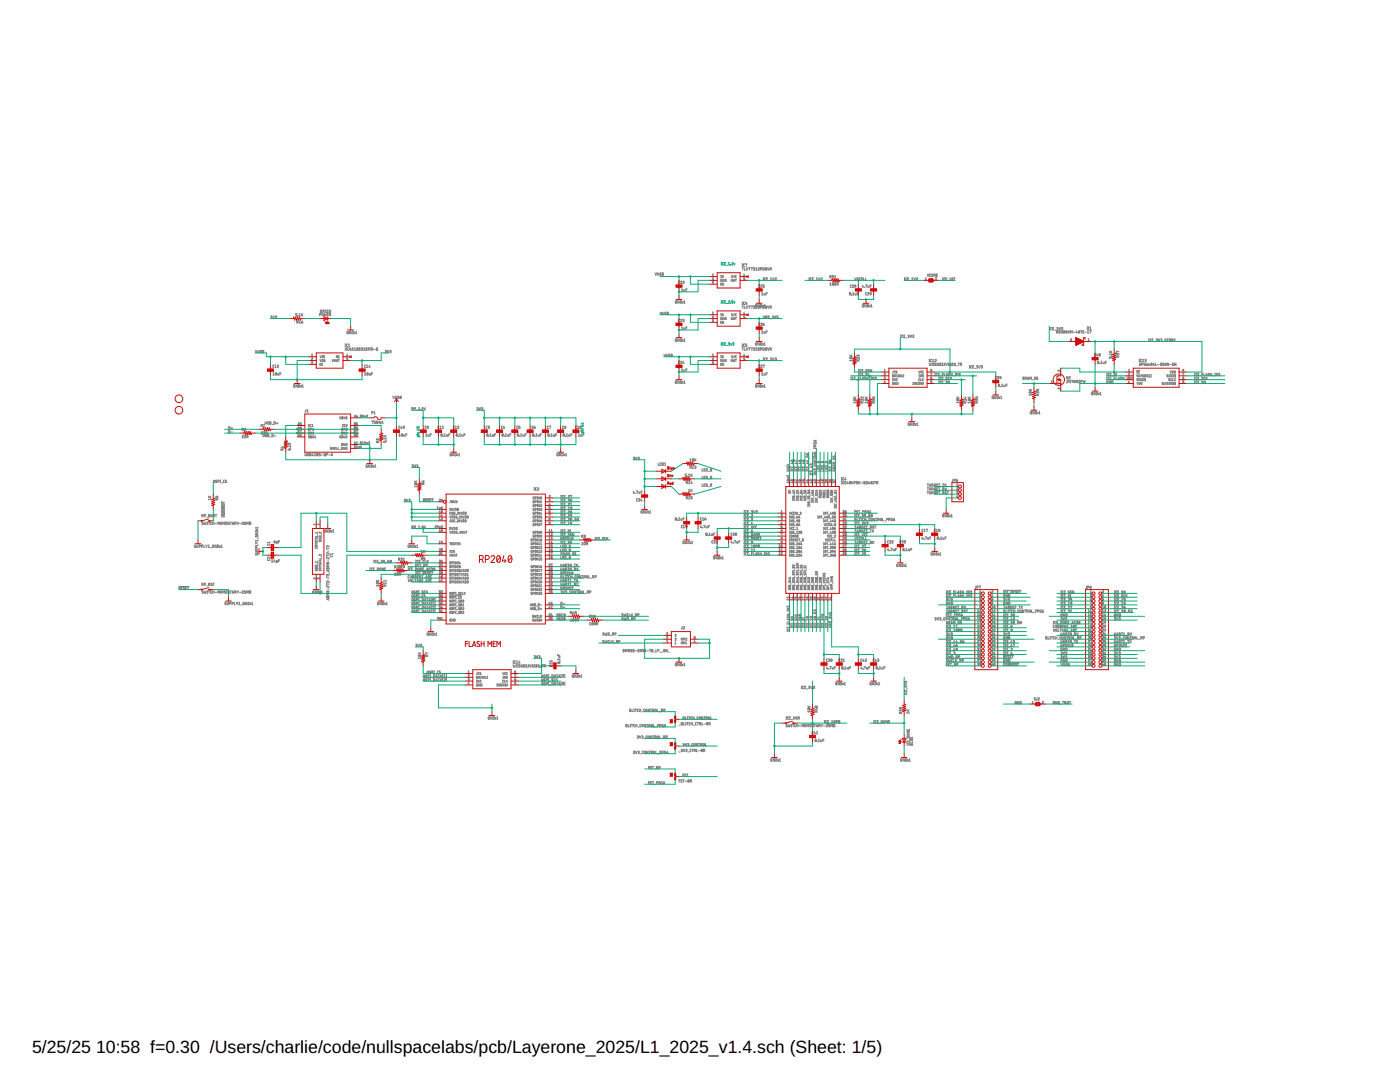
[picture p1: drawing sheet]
<svg xmlns="http://www.w3.org/2000/svg" width="279mm" height="216mm" viewBox="0 0 279 216" stroke-linecap="round" stroke-linejoin="round" font-family="sans-serif">
<defs><g id="words">
<g font-size="3.5">
<text x="6.4" y="210">5/25/25</text>
<text x="19.2" y="210">10:58 f=0.30 /Users/charlie/code/nullspacelabs/pcb/Layerone_2025/L1_2025_v1.4.sch (Sheet: 1/5)</text>
</g>
</g></defs>
<g fill="none" stroke="#808080" stroke-width=".2">
<path d="M130.7 54.4l.2 .5 .1-.5M131.2 54.4l.1 .5h.2v-.5M131.9 54.5l-.2 .1 .2 .3h-.2M132.2 54.4l.2 .1v.4h-.2zM132.2 54.7h.1M135.6 56.1l-.2 .1v.3l.2 .1M135.8 56.2h.3l-.3 .4h.3M136 57.7l.1-.1v.5M136 58.1h.2M136.3 56.2h.2l-.2 .4h.2M136.5 57.8v.3h.2v-.3M136.9 57.8h.2"/>
<path d="M137.1 57.6h-.2v.5M142.2 56.2h.2l-.1 .1M142.2 55.5h.2l-.2 .3h.2M142.2 54.7h.1v.4M142.2 55.1h.2M142.2 56.3h.1M142.3 56.3l.1 .2-.2 .1M143.8 56.7h.2M143.8 55.4h.1M143.8 55h.1M143.9 55v.4M144 56.5h-.2v.4h.2"/>
<path d="M144.1 55.7l-.2 .1v.4h.2l-.1-.3M144.3 55v.4l-.2-.4v.4M144.4 56.5v.4l-.2-.4v.4M144.5 55.7v.5l-.2-.5v.5M144.7 55.7l.2 .2-.1 .3h-.1zM145.9 55.8h.2v.4l-.2-.1zM146.3 55v.4l-.3-.4v.4M146.3 55.7l.1 .5 .2-.1v-.4M146.6 54.9l-.2 .5M146.7 55.7h.3M146.9 55.7v.5M147 55l-.2 .1v.3h.2"/>
<path d="M148.1 53.4h.3M148.1 53.1h.1M148.1 52.7h.1M148.1 52.7v.4M148.2 53.4v.5M148.5 54.7l-.1 .3h.3M148.5 53.4v.5h.3M148.6 54.9v.2M148.6 52.7l-.2 .1v.3h.2M148.7 55.4h-.3v.2l.3 .1-.3 .1M148.8 52.7h.1M148.8 52.7h.3l-.2 .4"/>
<path d="M148.9 53.4l.2 .5 .1-.5M149.4 53.5l.3-.1-.2 .5M149.9 53.5l.3-.1-.2 .5M150.3 53.4l.3 .1-.2 .1M150.5 53.6l.1 .2-.3 .1M150.8 53.9h.3M150.8 53.5l.2-.1v.5M151.3 53.5h.2l-.2 .4h.3M151.6 56.9l-.2 .1v.3h.2M151.8 53.7h.2v-.3h-.2v.5M151.8 57l.3-.1-.3 .4h.3M152 58.5l.1-.1v.5"/>
<path d="M152 58.9h.3M152.2 53.4l.3 .1-.1 .4h-.2zM152.3 55.9h.1M152.3 55.4h.1M152.3 55.4v.5M152.5 58.5v.4h.2v-.4M152.5 56.9h-.2v.2l.2 .1-.2 .1M152.7 53.4l.3 .1v.4h-.3zM152.7 53.6h.2M152.8 55.4l-.2 .1v.4h.2M152.9 58.6h.2M153 55.6h.1"/>
<path d="M153.1 58.4h-.2v.5M153.2 53.4l.1 .5 .2-.5M153.2 55.4h-.2v.5h.2M153.4 56h.2M153.7 53.7h.1M153.8 55.9h.2M153.8 55.5l.1-.1v.5M153.8 53.7l.1-.2-.2-.1v.5M153.8 53.7l.1 .2M154.2 55.4l.1 .5 .2-.5M154.7 55.5h.2l-.2 .4h.3M161.4 55.9h.1"/>
<path d="M161.4 55.4h.1M161.5 55.4v.5M161.9 55.4l-.2 .1v.4h.2M162.1 55.6h.2M162.3 55.4h-.2v.5h.2M162.5 56h.2M162.9 55.5l.1-.1v.5M162.9 55.9h.3M163.3 55.4l.2 .5 .2-.5M163.8 55.5h.3l-.3 .4h.3M165.6 55.3l.2-.1v-.2h-.2v.5M165.6 56.5l.2-.1v.5"/>
<path d="M165.6 56.9h.3M165.8 55.3l.1 .2M166.2 56.5a.2 .2 0 0 1 .2 .2 .2 .2 0 0 1-.3 .2zM166.3 56.5l-.2 .3M166.3 55h-.2v.2l.2 .1v.2h-.2M166.6 55.1l.1-.1v.5M166.6 55.5h.2M166.6 56.5a.2 .2 0 0 1 .2 .2 .2 .2 0 0 1-.2 .2zM166.8 56.5l-.2 .3M167 56.7h.2M167.2 56.7l.1-.2-.3-.1v.5M167.2 56.7l.1 .2"/>
<path d="M169.6 58.4l.2 .2-.2 .3-.1-.3zM169.8 58.5l-.3 .3M169.9 56.9l-.2 .1v.3h.2M169.9 58.8h.1M170.1 57l.2-.1-.2 .4h.3M170.2 58.9h.2M170.2 58.5l.1-.1v.5M170.6 55.4l.1 .5 .2-.5M170.6 58.5l.1 .4h.2v-.4M171.1 58.6h.2M171.3 55.4l-.2 .1v.4h.2M171.3 58.4h-.2v.5"/>
<path d="M171.7 55.4l-.3 .1 .1 .4h.2M171.9 55.7h.2v-.2l-.2-.1v.5M172.2 56.9l-.1 .3h.3M172.3 57.1v.2M172.3 55.4v.5h.3M172.5 57.3h.1M172.7 55.4v.5h.3M172.7 56.9h.1M172.7 56.9h.3l-.1 .4M173 58.4l-.3 .1 .1 .3 .2 .1M173.1 58.5l.3-.1-.3 .5h.3M173.2 57l.1 .3h.1v-.3"/>
<path d="M173.6 58.5l.3 .2M173.6 58.5l.2-.1 .1 .3M173.6 58.5h.1M173.7 57.1h.2M173.9 58.7l-.2 .2M173.9 56.9h-.2v.4M180.5 55.9h.1M180.5 55.4h.1M180.5 55.4v.5M181 55.4l-.2 .1v.4h.2M181.2 55.6h.1M181.4 55.4h-.2v.5h.2"/>
<path d="M181.5 56h.3M181.9 55.9h.3M181.9 55.5l.2-.1v.5M182.4 55.4l.1 .5 .2-.5M182.9 55.5h.2l-.2 .4h.3M184.7 55.8h.2M184.7 55.5l.1-.1v.4M185 54.7l.2 .5 .2-.5M185.8 54.7l-.3 .1v.3l.3 .1M185.9 54.7h.3l-.1 .5-.2-.1zM186.4 54.9h.3l-.1-.2h-.2v.5M186.6 54.9l.1 .3"/>
<path d="M186.7 55.5l.2-.1v.2l-.2 .2h.2M186.9 54.9h.2M187.1 54.7h-.2v.5h.2M188.1 55.9h.1M188.1 55.4h.1M188.2 55.4v.5M188.6 55.4l-.2 .1v.4h.2M188.8 55.6h.2M189 55.4h-.2v.5h.2M189.2 56h.2M189.5 55.4l.2 .5 .2-.5M190.2 55.4l-.2 .1v.4h.2"/>
<path d="M190.6 55.4l-.2 .1v.4h.2M51 69.9l.1 .5 .2-.5M51.5 69.9l.1 .5 .1-.1v-.4M52.2 70h-.3l.3 .3h-.3M52.4 69.9l.3 .1-.1 .4h-.2zM52.4 70.1h.2M54 63.1h.3l-.2 .2M54.1 63.3l.2 .2h-.3M54.4 63.1l.2 .4 .2-.4M54.5 74.5l.1-.1v.4M54.5 74.8h.2M54.7 72.8l-.2 .2v.3h.2"/>
<path d="M54.9 73.3h.2M54.9 73l.1-.2v.5M54.9 63.1h.3l-.1 .2M55 63.3h.1M55 74.4a.2 .2 0 0 1 .2 .2 .2 .2 0 0 1-.2 .2zM55.1 63.3l.1 .2h-.3M55.2 74.5l-.2 .2M55.3 72.8l.3 .1-.1 .2M55.4 73.1h.1M55.4 74.5l.1 .3h.1v-.3M55.5 73.1l.1 .1-.3 .1M55.9 74.6h.2"/>
<path d="M56.1 74.4h-.2v.4M58.8 76.8l-.2 .1v.3l.2 .1v-.3M59.2 64.3h.2M59.3 62.6h-.3v.2l.3 .1-.1 .2h-.2M59.4 76.8v.5l-.3-.5v.5M59.4 64.3l.1-.2-.3-.1v.5M59.4 64.3l.1 .2M59.5 63.1h.1M59.6 76.8h.2v.4l-.2 .1zM59.7 62.7l.1-.1v.5M59.7 63.1h.2M59.8 64l-.1 .4h.3"/>
<path d="M59.9 64.3v.2M60 77h.1M60 77.2h.1M60.2 62.6v.5M60.3 77.3h.3M60.3 76.9l.1-.1v.5M60.3 62.8l.1 .3M60.4 62.6l-.2 .3M62.2 72.2h.2l-.1 .1M62.2 71.5h.2l-.2 .3h.2M62.2 71.1h.2M62.2 70.7l.1-.1v.5"/>
<path d="M62.2 72.3h.1M62.3 72.3l.1 .2-.2 .1M63.8 62.8h.2v-.3h-.2v.5M63.8 71l.2 .4 .1-.4M63.8 71.7l.2 .5 .1-.5M64 72.5l-.2 .1 .1 .3h.1M64.2 61.9l-.3 .1 .1 .4h.2l-.1-.3M64.2 72.7h.1M64.3 62.6h.2l-.1 .4-.1-.1zM64.3 71.4h.1M64.3 71h.1M64.3 71v.4"/>
<path d="M64.4 72.5h-.2v.4h.2M64.4 62.1h.3l-.1-.2h-.2v.5M64.5 71.8l-.2 .1 .2 .2h-.2M64.6 62.1l.1 .3M64.7 62.5l.1 .5 .1-.3 .1 .3 .1-.5M64.8 71v.4l-.3-.4v.4M64.9 71.8l-.2 .1 .2 .2h-.3M64.9 62.1h.2M65.1 61.9h-.2v.5h.2M65.3 62.1h.2M65.3 62.7h.2M65.5 61.9h-.2v.5h.2"/>
<path d="M65.5 62.5h-.2v.5h.2M65.7 62.8l.3-.2-.3-.1v.5M65.9 62.8l.1 .2M66 61.9v.5l-.3-.5v.5M66.3 71.7l.1 .5 .1-.5M66.7 71.8h.2l-.1 .4-.1-.2zM67.1 71.7l.1 .5 .2-.2v-.3M67.4 71v.4l-.3-.4v.4M67.5 71.7h.2M67.6 71.7v.5M67.7 71l-.2 .1 .1 .3h.1M68.9 69.4l.3 .5"/>
<path d="M68.9 69.2h.1M68.9 68.6h.1M68.9 68.6v.6M69.2 69.4l-.3 .5M69.3 70.6l-.1 .4h.2M69.3 70.9v.2M69.4 68.6l-.2 .2v.3l.2 .1M69.4 71.4h-.2v.2h.2v.2h-.2M69.5 66.1l-.3 .1 .1 .3 .2 .1-.1-.3M69.6 69.2h.2M69.6 68.8l.1-.2v.6M69.6 69.4l-.2 .1v.3l.2 .1"/>
<path d="M69.7 69.6l.3 .1M69.7 69.6l.1 .3 .2-.1M70 69.4l-.3 .2M70 66.1v.5l-.3-.5v.5M70 69.7v.1M70.2 69.5h.3l-.3 .4h.3M70.3 66.1l.2 .1v.3l-.1 .1h-.1zM70.7 69.9h.3M70.7 69.5l.1-.1v.5M70.7 66.5h.1M70.7 66.3h.1M71 66.6h.2"/>
<path d="M71 66.2l.1-.1v.5M71.2 69.4l.2 .1v.3a.22 .22 0 0 1-.3-.1 .22 .22 0 0 1 .1-.3zM71.4 69.5l-.2 .3M71.6 69.4l.3 .1-.1 .4h-.2zM71.6 69.6h.2M72.1 69.4h.2v.2M72.2 69.6h.1M72.2 69.6l.1 .2-.2 .1M72.6 69.4l.2 .1-.2 .1M72.7 69.6l.1 .2-.2 .1M72.7 74.8h.3M72.7 74.5l.2-.1v.4"/>
<path d="M73 72.8l-.3 .2 .1 .3h.2M73 69.5h.3l-.3 .4h.3M73.1 73.3h.3M73.1 73l.2-.2v.5M73.3 74.4l.2 .2-.1 .2-.2-.2zM73.5 74.5l-.3 .2M73.5 69.9v-.5l.2 .3 .2-.3v.5M73.7 74.5v.3h.2v-.3M73.7 72.8l-.1 .4h.3M73.8 73.1v.2M74.1 69.7h.2v-.3h-.2v.5M74.1 74.6h.3"/>
<path d="M74.3 69.7l.1 .2M74.4 74.4h-.3v.4M74.5 69.7h.4M75.4 69.4l-.3 .1v.4h.3l-.1-.3M76.9 69.9l.2 .1-.2 .1M77 70.1l.1 .2-.2 .1M77.3 69.9l.2 .5 .1-.5M77.8 69.9l.3 .1-.1 .1M77.9 70.1h.1M77.9 70.1l.2 .2-.3 .1M78.4 79.1l.1 .4 .2-.4M78.9 79.1l.1 .4h.1l.1-.4"/>
<path d="M79.6 79.1l-.2 .1 .2 .3h-.2M79.8 79.1h.3l-.1 .2 .1 .1-.1 .1h-.2zM79.8 79.3h.2M131.7 62.3l.2 .5 .1-.5M132.2 62.3l.1 .5 .2-.1v-.4M132.5 70.7l.1 .5 .2-.5M132.9 62.3l-.2 .1 .2 .3h-.2M133 70.7l.1 .5 .1-.1 .1-.4M133.2 62.3l.2 .1v.4h-.2zM133.2 62.5h.1M133.7 70.7h-.2l.2 .4h-.2M133.9 70.7h.3v.4l-.3 .1z"/>
<path d="M133.9 70.9h.2M135 60h-.2v.5h.2v-.3M135 67.6h-.2v.5h.2v-.3M135 76h-.2v.5h.2v-.3M135.5 60v.5l-.2-.5v.5M135.5 67.6v.5l-.2-.5v.5M135.5 76v.5l-.2-.5v.5M135.6 63.7l-.2 .1v.3l.2 .1M135.6 72.1l-.2 .1v.3l.2 .1M135.8 60l.2 .1v.4h-.2zM135.8 67.6l.2 .1v.4h-.2zM135.8 76l.2 .1v.4h-.2z"/>
<path d="M135.8 63.8h.3l-.3 .4h.3M135.8 72.2l.3-.1-.3 .5h.3M136 65.3l.1-.1v.5M136 73.7l.1-.1v.5M136 65.7h.2M136 74.1h.2M136.2 60.2h.1M136.2 60.5h.1M136.2 60.4v.1M136.2 67.8v.1M136.2 68.1h.1M136.2 76.2h.1"/>
<path d="M136.2 76.4v.1M136.2 60.4h.1M136.3 63.7l.2 .1-.2 .1M136.4 72.1l-.1 .4h.2M136.4 63.9l.1 .2-.2 .1M136.5 65.4v.3h.2v-.3M136.5 73.8v.3h.2v-.3M136.5 72.3v.3M136.5 60.5h.2M136.5 60.1l.1-.1v.5M136.5 67.7l.1-.1v.5M136.5 76.1l.1-.1v.5"/>
<path d="M136.5 68.1h.2M136.5 76.5h.2M136.9 65.4h.2M136.9 73.8h.2M137.1 65.2h-.2v.5M137.1 73.6h-.2v.5M142.2 72.2h.2l-.1 .1M142.2 71.5h.2l-.2 .3h.2M142.2 63.8h.2l-.1 .2M142.2 63.1h.2l-.2 .3h.2M142.2 71.1h.2M142.2 70.7l.1-.1v.5"/>
<path d="M142.2 62.4l.1-.1v.4M142.2 62.7h.2M142.2 72.3h.1M142.2 64h.1M142.3 72.3l.1 .2-.2 .1M142.3 64l.1 .1-.2 .1M143.8 72.7h.2M143.8 62.6h.1M143.8 71.4h.1M143.8 71h.1M143.8 64.3h.2M143.8 63h.1"/>
<path d="M143.9 62.6v.4M143.9 71v.4M144 72.5h-.2v.4h.2M144 64.1h-.2v.4h.2M144.1 71.7l-.3 .1v.3l.3 .1-.1-.3M144.1 63.4l-.3 .1v.2l.3 .1-.1-.3M144.3 62.6v.4l-.2-.4v.4M144.3 71v.4l-.2-.4v.4M144.4 64.1v.4l-.2-.4v.4M144.4 72.5v.4l-.2-.4v.4M144.5 63.4v.4l-.2-.4v.4M144.5 71.7v.5l-.2-.5v.5"/>
<path d="M144.7 71.7l.2 .1v.3l-.2 .1zM144.7 63.4l.2 .1-.1 .3h-.1zM145.9 71.8h.2v.4l-.2-.1zM145.9 63.4h.2v.4l-.2-.1zM146.3 62.6v.4l-.3-.4v.4M146.3 71v.4l-.3-.4v.4M146.3 71.7l.1 .5 .2-.1v-.4M146.3 63.4l.1 .4 .2-.1v-.3M146.6 70.9l-.2 .5M146.6 62.5l-.2 .6M146.7 71.7h.3M146.7 63.4h.3"/>
<path d="M146.9 63.4v.4M146.9 71.7v.5M147 71l-.2 .1v.3h.2M147 62.6l-.2 .1v.3h.2M148.1 69.4h.3M148.1 61h.3M148.1 60.8h.1M148.1 69.2h.1M148.1 68.6h.1M148.1 60.3h.1M148.1 60.3v.5M148.1 68.6v.6"/>
<path d="M148.2 61v.5M148.2 69.4v.5M148.5 62.3l-.1 .3h.3M148.5 70.6l-.1 .4h.3M148.5 69.4v.5h.3M148.5 61v.5h.3M148.6 62.5v.2M148.6 70.9v.2M148.6 68.6l-.2 .2v.3l.2 .1M148.6 60.3l-.2 .1v.3l.2 .1M148.7 71.4h-.3v.2l.3 .1-.3 .1M148.7 63h-.3v.2l.3 .1-.3 .1"/>
<path d="M148.8 60.5l.3 .1M148.8 60.5l.1 .2 .2-.1M148.9 69.4l.2 .5 .1-.5M148.9 61l.2 .5 .1-.5M149 60.3l-.2 .2M149.1 69l-.3 .2M149.1 68.6h-.3v.3l.3 .1M149.1 60.6h.1M149.1 69h.1M149.4 69.5l.3-.1-.2 .5M149.4 61v.1M149.4 61h.3l-.2 .5"/>
<path d="M149.9 69.5l.3-.1-.2 .5M149.9 61v.1M149.9 61h.3l-.2 .5M150.3 69.4l.3 .1-.2 .1M150.3 61l.3 .1-.2 .2M150.5 69.6l.1 .2-.3 .1M150.5 61.3l.1 .1-.3 .1M150.8 69.4h.2v.2M150.8 61.2l.2-.2v.3M150.9 69.6h.1M151 69.6l.1 .2-.3 .1M151 61v.3"/>
<path d="M151 60.8l-.2 .1v.3l.2 .1M151 68.4h-.2v.5h.2v-.3M151 76.8h-.2v.4l.2 .1v-.3M151 61.3l-.2 .2h.3M151.3 69.4h.2l-.1 .2M151.3 61h.3M151.3 69.6h.1M151.4 69.6l.2 .2-.3 .1M151.5 60.8v.5l-.2-.5v.5l.3 .1-.3 .1M151.5 68.4v.5l-.2-.5v.5M151.5 76.8v.5l-.2-.5v.5M151.6 64.5l-.2 .1v.3l.2 .1"/>
<path d="M151.6 72.8l-.2 .2v.3h.2M151.8 69.7h.2v-.3h-.2v.5M151.8 61l.2 .1v.2h-.2M151.8 61.3l.2-.1v-.4h-.2v.7M151.8 68.4l.2 .1-.1 .4h-.1zM151.8 76.8h.2v.4l-.2 .1zM151.8 64.6l.3-.1-.3 .5h.3M151.8 73l.3-.1-.3 .4h.3M152 74.8h.3M152 66.1l.1-.1v.5M152 74.5l.1-.1v.4M152 66.5h.3"/>
<path d="M152.2 69.4l.3 .1-.1 .4h-.2zM152.2 61l.3 .1-.1 .4h-.2zM152.3 77h.1M152.3 77.2h.1M152.3 61h.1M152.3 61.2h.1M152.3 68.6h.1M152.3 68.8h.1M152.3 64.7l.2 .1M152.3 64.7l.1 .2 .1-.1M152.3 72.9l.2-.1-.1 .5M152.3 71.9h.1"/>
<path d="M152.3 63.1l.1 .4 .2-.4M152.3 71.4h.1M152.3 71.4v.5M152.5 66.1v.4h.2v-.4M152.5 74.5v.3h.2v-.3M152.5 77.3h.2M152.5 61.3h.4M152.5 60.9l.1-.1v.5M152.5 68.5l.1-.1v.5M152.5 76.9l.1-.1v.5M152.5 68.9h.2M152.5 64.5l-.2 .2"/>
<path d="M152.5 64.8h.1M152.7 69.4l.3 .1-.1 .1 .1 .2-.1 .1h-.2zM152.7 61l.3 .1-.1 .2 .1 .1-.1 .1h-.2zM152.7 69.6h.2M152.8 63.3h.2l.1-.2h-.3v.4M152.8 71.4l-.2 .1v.4h.2M152.9 74.6h.2M152.9 66.2h.2M153 71.6h.1M153.1 74.4h-.2v.4M153.1 66h-.2v.5M153.2 69.4l.1 .5 .2-.5"/>
<path d="M153.2 61l.1 .5 .2-.5M153.2 71.4h-.2v.5h.2M153.3 63.3h.2v-.2h-.2v.4M153.4 72h.2M153.7 69.7h.1M153.7 61.3h.1M153.7 63.6h.2M153.8 71.4l.2 .1-.2 .1M153.8 69.7l.1-.2-.2-.1v.5M153.8 61.3l.1-.2-.2-.1v.5M153.8 69.7l.1 .2M153.8 61.3l.1 .2"/>
<path d="M153.9 71.6l.1 .2-.2 .1M154.1 63.2l.2-.1-.2 .4h.3M154.2 71.4l.1 .5 .2-.5M154.5 63.1l.2 .4 .2-.4M154.7 71.4l.3 .1-.3 .1M154.8 71.6l.2 .2-.3 .1M155.3 63.1h-.3v.2l.3 .1v.1h-.3M169.6 71.1h.5M169.6 70.8l.3 .3M169.6 71.4h.4a.2 .2 0 0 1-.2 .2 .2 .2 0 0 1-.2-.2zM169.7 71.4l.3 .2M169.8 75.2h.1"/>
<path d="M169.8 75.7h.1M169.9 75.2v.5M170.1 71.9h-.5l.1 .2M170.1 71.8v.3M170.1 70.8l-.3 .2M170.3 75.2l-.2 .2v.3h.2M170.3 79.5h.5M170.3 79.2l.3 .3M170.4 79.7v.2h.4M170.4 79.7h.4v.2M170.5 79.7l.2 .2M170.5 75.5h.2"/>
<path d="M170.7 75.2h-.2v.5h.2M170.8 79.2l-.3 .2M170.9 75.8h.2M171.2 71.4l.2-.1 .1 .3M171.2 71.5l-.1-.2-.1 .3M171.2 71l.2-.2 .1 .3M171.2 70.9l-.1-.1-.1 .3M171.2 70.9v.1M171.3 72v-.2h-.3v.2h.5M171.3 75.5h.2M171.3 75h.1M171.3 74.2h.1"/>
<path d="M171.3 74.5h.1M171.3 73.7h.1M171.4 73.7v.5M171.4 74.5v.5M171.5 75.2h-.2v.5M171.5 71.8l-.2 .1M171.7 75.2v.5h.2M171.8 74.5l-.2 .1v.3l.2 .1M171.8 73.7l-.2 .1v.3l.2 .1M172 79.8l.2-.1 .1 .2M172 79.8l-.1-.1-.1 .2M172 79.8v.1"/>
<path d="M172 73.9h.2M172 74.7h.2M172.1 75.7l.1-.5 .2 .5M172.1 75.6h.2M172.3 74.5h-.3v.5h.3M172.3 73.7h-.3v.5h.3M172.3 79.2v.3l-.3-.3-.2 .1 .1 .2M172.4 60.8l-.3 .1v.3l.3 .1-.1-.3M172.4 75h.2M172.4 74.3h.2M172.6 79.5h.5M172.6 79.2l.3 .3"/>
<path d="M172.7 79.8l.2-.1 .2 .1-.2 .2zM172.7 79.7l.3 .2M172.8 75.3l-.2 .1 .2 .3h-.2M172.9 60.8v.5l-.3-.5v.5M173 74.5h-.2v.1l.2 .3h-.2M173 73.8l-.2-.1v.2l.2 .2h-.2M173 75.5h.3M173 75.2v.5M173.1 60.8h.3l-.1 .4-.2 .1zM173.1 79.2l-.3 .2M173.2 75h.1M173.2 74.5h.1"/>
<path d="M173.3 74.5v.5M173.3 75.2v.5M173.5 73.8h-.3l.3 .3h-.3M173.5 75.8h.2M173.6 61h.1M173.6 61.2h.1M173.8 61.3h.3M173.8 60.9l.1-.1v.5M173.9 75.2h.1M173.9 75.7h.1M173.9 75.2v.5M174 73.7v.5l-.3-.5v.5"/>
<path d="M174.1 79.2l.2 .3M174.2 75.3h.2l-.1 .4h-.1zM174.3 79.8l.2-.1 .1 .2M174.3 79.8l-.2-.1v.2M174.3 79.8v.1M174.3 79.2h.2v.2l-.2 .1zM174.6 75.4l.3-.1-.3 .4h.3M176.4 74.5h.3l-.3 .4h.3M176.4 75.2l.3 .1-.1 .1M176.4 74.1h.3M176.4 73.8l.2-.1v.4M176.5 75.4h.1"/>
<path d="M176.6 76l-.2 .3h.3M176.6 75.4l.1 .1-.3 .1M176.6 76.2v.2M178.1 74.8h.3l-.1 .4h-.2zM178.1 76h.1M178.1 75.5h.1M178.2 75.5v.5M178.3 74l-.2 .5M178.4 76.3l-.3 .1v.3h.3l-.1-.2M178.4 75.6h.2l-.1 .3h-.1zM178.6 74.8h.2l-.1 .4-.1-.1zM178.6 74l-.1 .1v.3h.1"/>
<path d="M178.8 75.6h.2l-.2 .4h.2M178.8 76.3v.4l-.2-.4v.4M179 74.1l-.2 .1 .2 .2h-.2M179 76.3l.2 .1v.3h-.2zM179 74.7v.5M179.2 74.8h.1M179.2 75.2h.1M179.3 74.8v.4M179.5 74.8h.2l-.1 .4-.1-.1zM179.7 67.4h.1M179.7 66.9h.1M179.8 66.9v.5"/>
<path d="M179.9 75.2h.2M179.9 74.9l.1-.1v.4M180.2 66.9l-.2 .1v.3l.2 .1M180.3 74.7v.5M180.4 67.1h.2M180.6 66.9h-.2v.5h.2M180.8 67.4h.2M181.2 66.9h.2l-.1 .2M181.2 67.1h.1M181.3 67.1l.1 .2-.2 .1M181.6 66.9l.2 .5 .1-.5M182.1 66.9h.3l-.2 .2"/>
<path d="M182.2 76.3l.3 .1-.1 .3h-.2zM182.2 67.1l.2 .2-.3 .1M182.6 76.3v.4M183 76.3v.5M183.1 76.3h.1M183.1 76.7h.1M183.2 76.3v.4M183.3 74l.2 .4 .1-.4M183.4 74.8h.1M183.4 75.2h.1M183.4 76.3h.2v.4h-.2zM183.5 74.8v.4"/>
<path d="M183.5 75.5l-.2 .1 .1 .3 .1 .1M183.7 74.8h.2l-.1 .4-.1-.1zM183.7 75.5v.5h.2M183.9 76.3l.1 .2-.1 .2zM184 74l-.2 .1v.3h.2M184 76.4l-.2 .2M184.1 74.8h.2l-.1 .2M184.1 75.5v.5M184.1 75h.1M184.2 75.7l.1 .3M184.2 75l.1 .1-.2 .1M184.2 76.3v.5"/>
<path d="M184.3 74l-.2 .1v.3h.2M184.3 75.5l-.2 .3M185.4 72.5l.1 .4 .2-.3 .1 .3 .1-.4M185.4 71.7v.5M185.7 75.4l.3 .1M185.7 75.4l.1 .2 .2-.1M185.7 74.5l.3-.1-.1 .5M185.9 75.2l-.2 .2M185.9 71.7l-.2 .1v.3l.2 .1M186 76h-.3v.2h.3v.1l-.3 .1M186 75.5h.1M186 72.6l.3-.1-.3 .4h.3"/>
<path d="M186.1 72.2h.3M186.1 71.8l.1-.1v.5M186.6 74.5l.1 .5h-.1M186.6 71.8h.2l-.2 .4h.3M186.8 72.5h-.3v.2h.3l-.1 .2h-.2M187 72.5l.3 .1-.1 .3h-.2zM187.1 74.5l-.2 .1v.3l.2 .1M187.2 72.8l.1 .1M187.3 74.7h.1M187.3 76.5h.1M187.3 76h.1M187.3 75.2h.1"/>
<path d="M187.3 75.7h.1M187.4 75.2v.5M187.4 76v.5M187.5 72.5h.2l-.1 .2M187.5 74.5h-.2v.5h.2M187.5 72.7h.1M187.6 72.7l.1 .2h-.2M187.6 75h.3M187.8 76l-.2 .1v.3l.2 .1M187.8 75.2l-.2 .2v.3h.2M187.9 72.6l.3-.1-.3 .4h.3M188 76.2h.2"/>
<path d="M188 75.5h.2M188 74.7h.3M188.3 76h-.3v.5h.3M188.3 75.2h-.3v.5h.3M188.3 74.5h-.3v.5M188.4 76.5h.2M188.4 75.8h.2M188.5 74.5v.5h.2M188.5 72.5v.4h-.1M188.7 72.5l.2 .4 .1-.4M188.8 75l.2-.5 .1 .5M188.9 74.8h.2"/>
<path d="M189 76.1h-.2l.2 .3h-.2M189 75.3l-.2 .1 .2 .3h-.2M189.3 76.1h.2l-.1 .4-.1-.1zM189.4 72.5l-.2 .1 .2 .3h-.2M189.4 75.2l-.2 .2 .1 .3h.1M189.5 74.5l-.2 .1 .2 .4-.2-.1M189.7 75.2v.5M189.8 75.4l.1 .3M189.8 74.7h.2M189.8 74.5v.5M189.9 72.5l-.3 .1 .2 .3h-.2M189.9 75.2l-.2 .3"/>
<path d="M190 74.5v.5M190.1 72.5l.1 .4h-.1M190.2 75h.3M190.4 72.5h.2v.4h-.2zM190.6 72.8l.1 .1M190.6 75h.1M190.6 74.5h.1M190.7 74.5v.5M190.8 73h.2M190.9 79.5h.5M190.9 79.2l.3 .3M190.9 79.8l.3-.1 .2 .2-.2 .1z"/>
<path d="M190.9 74.5h.3l-.1 .5-.2-.2zM191 79.7l.3 .2M191.2 72.5h.3M191.3 72.5v.4M191.4 74.5h.2l-.1 .2M191.4 79.2l-.3 .2M191.4 74.7h.1M191.5 74.7l.1 .2-.2 .1M191.6 72.7h.2M191.8 72.7l.1-.1-.3-.1v.4M191.8 72.7l.1 .2M192.6 79.8l.1-.1 .1 .2"/>
<path d="M192.6 79.8l-.2-.1-.1 .2M192.6 79.8v.1M192.6 79.3h.2M192.7 79.2v.3l-.4-.1M193.2 79.5h.5M193.2 79.2l.3 .3M193.2 79.8l.2-.1 .3 .2-.3 .1zM193.3 79.7l.3 .2M193.4 73h.1M193.4 73.4h.1M193.5 73v.4M193.7 79.2l-.3 .2"/>
<path d="M193.9 73l-.2 .1v.3h.2M194.1 73.2h.2M194.4 73h-.3v.4h.3M194.5 73.5h.2M194.6 79.2v.3h.3l.1-.3h.1v.3M194.9 79.8l.1-.1 .1 .2M194.9 79.8l-.3-.1v.2M194.9 79.8v.1M194.9 73h.3l-.1 .2M194.9 73.2h.2M195 73.2l.1 .2h-.2M195.3 73l.2 .4 .2-.4"/>
<path d="M195.8 73h.3l-.1 .2M195.9 73.2h.1M196 73.2l.1 .1-.3 .1M198.3 79.1l-.3 .1v.3h.3l-.1-.2M198.8 79.1v.4l-.3-.4v.4M198.9 75.1l-.3 .1 .1 .4h.2M199 79.1h.2v.4h-.2zM199 75.1l.3 .1-.2 .2M199.2 75.4l.1 .1-.3 .1M199.3 76.7h.1a.22 .22 0 0 1 .1 .2 .22 .22 0 0 1-.2 .2zM199.5 76.8l-.3 .2M199.5 79.5h.1"/>
<path d="M199.5 79.3h.1M199.5 79.2v.1M199.5 79.2h.1M199.5 75.3l.3 .1M199.5 75.3l.2-.2 .1 .3M199.5 75.3h.1M199.7 77.1h.1M199.7 79.5h.3M199.7 79.2l.1-.1v.4M199.8 75.4l-.2 .2M199.9 77.1h.3M199.9 76.8l.1-.2v.5"/>
<path d="M200.3 76.8l.1 .3h.2v-.3M200.8 76.9h.2M201 76.6h-.2v.5M204.3 75.3h-.2l.2 .4h-.2M204.6 75.5h.1M204.7 75.5l.1-.2-.2-.1v.5M204.7 75.5l.1 .2M205 75.7l.2-.5 .1 .5M205 75.6h.3M205.4 78h.5M205.4 77.7l.3 .3M205.4 78.3l.2-.1 .3 .1-.3 .1z"/>
<path d="M205.5 78.2l.3 .2M205.5 75.7v-.5l.2 .3 .1-.3v.5M205.9 78.8h-.5l.1 .1M205.9 78.6v.3M205.9 77.7l-.3 .2M206 75.8h.2M206.7 75.3h-.3l.3 .4h-.3M207.1 78.3l.1-.2 .1 .3M207.1 78.4l-.2-.3-.1 .3M207.1 78.7l-.2-.1-.1 .3h.5M207.1 75.3l-.2 .1 .2 .3h-.2M207.1 78.7v.2"/>
<path d="M207.3 78.6l-.2 .1M209.4 65.8h.1M209.4 65.3h.1M209.5 65.3v.5M209.8 76.4h.2M209.8 76.1l.1-.1v.4M209.9 65.3l-.2 .1 .1 .4h.1M210.1 65.6h.2M210.3 65.3h-.2v.5h.2M210.5 65.9h.2M210.8 66.3l.3-.1v-.2h-.3v.5M210.9 65.3l.2 .1v.2"/>
<path d="M210.9 65.6h.2M211 66.3l.1 .2M211 65.6l.2 .1-.3 .1M211.3 66l.3 .1-.1 .4h-.2zM211.3 74l.2-.1 .1 .2M211.3 74.1l-.1-.2-.1 .2M211.3 66.2h.2M211.3 65.3l.2 .5 .2-.5M211.6 77.4v.2l-.4-.2v.2M211.8 65.3l.3 .1-.2 .2M212 65.6l.1 .1-.3 .1M212 66h-.2v.2l.2 .1-.2 .2"/>
<path d="M212.3 66l.2 .1v.3a.22 .22 0 0 1-.3-.1 .22 .22 0 0 1 .1-.3zM212.5 66.1l-.2 .3M212.8 66l.2 .2-.1 .3-.2-.3zM212.9 76l.2-.1-.2 .5h.2M212.9 75.2h.2l-.1 .4h-.1zM213 66.1l-.3 .3M213.1 75.5l.1 .1M213.1 66l.2 .5 .2-.5M213.3 75.2h.3l-.3 .4h.3M213.6 67.7l.2-.1-.2 .4h.2M213.6 75.9v.5l-.3-.5v.5M213.7 66.5v-.5l.1 .3 .2-.3v.5"/>
<path d="M213.8 75.9h.3l-.1 .5M214.2 66.3h.3M214.4 75.9l.1 .1v.3a.22 .22 0 0 1-.3-.1 .22 .22 0 0 1 .2-.3zM214.5 76l-.2 .3M214.8 66l-.1 .4h.3M214.9 66.3v.2M215 76h-.2v.3M215 76v.3h-.2M215 76l-.2 .3M215.2 76l.3-.1-.3 .5h.3M215.3 66a.2 .2 0 0 1 .2 .2 .2 .2 0 0 1-.3 .2zM215.5 66.1l-.3 .3"/>
<path d="M215.6 66h.3M215.7 76.2l.2-.1v-.2h-.2v.5M215.8 66v.5M216.1 66.2h.2M216.2 75.9l.1 .5 .1-.3 .1 .3 .1-.5M216.3 66h-.2v.5h.2M216.5 66.3h.3M217 65.2l.3 .1-.1 .4h-.2zM217 66.5h.3M217 66.1l.1-.1v.5M217.1 68h.3M217.1 67.7l.2-.1v.4"/>
<path d="M217.5 65.7h.3M217.5 66h.3l-.2 .5M217.5 65.3l.1-.1v.5M218.1 78.3l-.3 .1 .1 .4h.2l-.1-.3M218.6 78.3v.5l-.3-.5v.5M218.7 70.5l-.2 .2v.3h.2M218.8 78.3l.3 .1-.1 .4h-.2zM218.9 70.5l-.1 .4h.3M219 70.8v.2M219.1 72.1l.1 .1a.19 .19 0 0 1 .1 .2 .19 .19 0 0 1-.2 .1zM219.3 72.2l-.2 .3M219.3 78.5h.1"/>
<path d="M219.3 78.7h.1M219.4 70.6h.1a.19 .19 0 0 1 .1 .3 .19 .19 0 0 1-.2 .1zM219.5 72.5v.1M219.5 78.8h.3M219.5 78.4l.1-.1v.5M219.6 70.7l-.2 .2M219.7 72.6h.2M219.7 72.2l.1-.1v.5M220.2 72.2v.4h.2v-.4M220.6 72.3h.2M220.8 72.1h-.2v.5M220.9 75h.1"/>
<path d="M220.9 75.2h.1M220.9 74.5h.1M220.9 75.7h.1M220.9 74.5v.5M220.9 75.2v.5M221.1 76l-.2 .1v.3l.2 .1-.1-.3M221.4 74.5l-.3 .1v.3l.3 .1M221.4 75.2l-.3 .2v.3h.3M221.4 71.2v.3h.2l.1-.3 .2 .1v.2M221.4 70.3h.5M221.4 70.1l.3 .2M221.6 74.7h.1"/>
<path d="M221.6 75.5h.1M221.6 76v.5l-.2-.5v.5M221.8 74.5h-.2v.5h.2M221.8 75.2h-.2v.5h.2M221.8 76l.3 .1v.4h-.3zM221.9 71h.1M221.9 70.5v.3M221.9 70.7h-.5l.1 .1M221.9 70.1l-.3 .1M221.9 75h.2M221.9 75.8h.2M222.3 75.5h.2"/>
<path d="M222.5 74.5l-.2 .1 .3 .3h-.3M222.5 75.2h-.2v.5M222.7 74.5l.1 .5h-.1M222.7 75.2v.5h.2M223 70.7l.2-.2 .1 .3M223 70.7l-.1-.2-.1 .3M223.1 71.3v-.2h-.3v.2h.5M223.1 75.7l.2-.5 .1 .5M223.1 75.6h.3M223.3 70.2l-.5-.1 .1 .2M223.3 71l-.2 .1M223.8 75.3h-.2l.2 .4h-.2"/>
<path d="M224 75.5h.3M224 75.2v.5M224.3 75.2v.5M224.5 75.8h.2M224.9 75.2h.1M224.9 75.7h.1M225 75.2v.5M225.2 75.2l.2 .1-.1 .1M225.2 74.5h.2l-.2 .4h.2M225.2 75.3h.2v.4h-.2zM225.2 74.1h.2M225.2 73.8l.1-.1v.4"/>
<path d="M225.3 75.4h.1M225.3 76l-.1 .3h.2M225.3 75.4l.1 .1-.2 .1M225.4 76.2v.2M225.7 75.4l.2-.1-.2 .4h.2M226.9 73.9h.5M226.9 76.3l.1 .4 .2-.4M227.1 74l-.2 .1v.3h.2M227.1 75.6h-.2l.2 .3h-.2M227.1 74.8l-.2 .1 .2 .3-.2-.1M227.2 74.2h.2M227.3 76h.1"/>
<path d="M227.3 75.5h.1M227.3 74.8h.2l-.1 .4-.1-.1zM227.3 75.5v.5M227.3 72.9l.2-.4 .1 .4M227.3 72.2h.1M227.3 71.7h.1M227.4 72.8h.2M227.4 71.7v.5M227.4 74h-.2v.4h.2M227.5 76.3l-.2 .1 .2 .3h-.2M227.5 75.6h.2v.3h-.2zM227.8 72.7h.3v-.2h-.3v.4"/>
<path d="M227.8 71.7l-.2 .1v.3l.2 .1M227.9 74.7l-.2 .5M227.9 76.3l-.2 .1 .2 .3h-.2M228 75.5v.5M228 72.2h.3M228 71.8l.2-.1v.5M228.2 75.6h.2l-.2 .4h.2M228.2 74.8l-.2 .1 .2 .3-.2-.1M228.5 71.7l.2 .1-.2 .1M228.5 74.8v.4M228.5 72.5l-.2 .1 .2 .3h-.2M228.5 75.5v.5"/>
<path d="M228.6 71.9l.1 .2-.2 .1M228.7 74.8h.2l-.1 .4-.1-.1zM228.7 72.7l.3 .1M228.7 72.7l.1 .2 .2-.1M228.9 72.5l-.2 .2M229 72.8h.1M229.1 74.7v.5M229.3 74.9l.1-.1v.4M229.3 75.2h.2M229.3 72.5l-.1 .3h.3M229.3 67.6l-.1 .5h.1M229.4 72.7v.2"/>
<path d="M229.7 74.7v.5M229.7 72.5h.2a.19 .19 0 0 1 .1 .3 .19 .19 0 0 1-.3 .1zM229.7 67.6l-.2 .1v.4h.2M229.9 72.6l-.2 .2M229.9 67.8h.2M230.1 67.6h-.2v.5h.2M230.3 72.5l-.2 .3h.3M230.3 68.2h.2M230.3 72.7v.2M230.6 72.5v.4h.2M230.7 67.6l.3 .1-.1 .1M230.8 67.8h.1"/>
<path d="M230.8 67.8l.2 .2-.3 .1M231 72.7h.4M231.1 67.6l.2 .5 .2-.5M231.5 72.5h.3l-.2 .2M231.6 67.6l.3 .1-.2 .1M231.7 72.7l.1 .2h-.3M231.8 67.8l.1 .2-.3 .1M232.1 68.2h.2M232.1 76.3h-.2l.2 .4h-.2M232.2 72.5l-.2 .1 .3 .3h-.3M232.4 76.3h-.1l.1 .4M232.5 72.5h.2l-.1 .4h-.1z"/>
<path d="M232.7 72.8l.1 .1M232.7 67.7h-.2l.2 .4h-.2M232.7 76.3l-.2 .5M232.9 67.6h.3M233 67.6v.5M233.1 76.3l-.2 .2 .2 .2h-.2M233.1 74.8l-.2 .1 .2 .3-.2-.1M233.2 72.5v.4l-.2-.4v.4M233.3 76.3h.1M233.3 76.7h.1M233.3 74.8h.1M233.3 75.2h.1"/>
<path d="M233.3 74.8v.4M233.3 76.3v.4M233.3 67.6l.3 .1v.4h-.3zM233.4 75.6l-.1 .1 .2 .2h-.3M233.4 72.7h.4M233.5 74l.1 .4 .1-.4M233.5 76.3h.2v.4h-.2zM233.5 74.8h.2v.4l-.2-.1zM233.8 75.5l-.2 .1v.3l.2 .1M233.8 67.6l.3 .1v.4h-.3zM233.8 67.8h.2M233.9 74l.2 .1-.1 .3h-.1z"/>
<path d="M234 76.3v.5M234 74.7v.5M234 75.5v.5h.2M234.1 74.8h.3l-.2 .2M234.2 76.4h.1v.3zM234.2 72.5l-.2 .1 .2 .3h-.2M234.3 75l.1 .1-.3 .1M234.3 67.6l.1 .3M234.3 76.4l-.1 .2M234.4 74l.2 .1-.1 .3h-.1zM234.4 75.5v.5M234.4 67.9v.2"/>
<path d="M234.4 75.7l.2 .3M234.5 76.3v.5M234.5 74.7v.5M234.6 75.5l-.2 .3M234.6 67.6l-.2 .3M234.7 72.5v.4l-.3-.4v.4M236 75.4l.3 .1M236 75.4l.1 .2 .2-.1M236 74.5l.3-.1-.2 .5M236.2 75.2l-.2 .2M236.3 76h-.3v.2h.3l-.3 .2M236.3 75.5h.1"/>
<path d="M238.4 76.5h.1M238.4 76h.1M238.4 75h.1M238.4 75.2h.1M238.4 74.5h.1M238.4 75.7h.1M238.4 74.5v.5M238.4 75.2v.5M238.4 76v.5M238.9 76l-.2 .1v.3l.2 .1M238.9 75.2l-.2 .2v.3h.2M238.9 74.5l-.2 .1v.3l.2 .1"/>
<path d="M239.1 76.2h.1M239.1 74.7h.1M239.1 75.5h.1M239.3 76h-.2v.5h.2M239.3 74.5h-.2v.5h.2M239.3 75.2h-.2v.5h.2M239.4 75h.3M239.4 76.5h.3M239.4 75.8h.3M239.9 74.7h.2M240.1 76.1h-.3l.3 .4-.3-.1M240.1 75.3l-.3 .1 .3 .3h-.3"/>
<path d="M240.1 74.5h-.2v.5M240.3 74.5v.5h.2M240.3 76.1h.3l-.1 .4-.2-.1zM240.5 75.2l-.2 .2v.3h.2M240.6 75l.2-.5 .2 .5M240.7 74.8h.2M240.7 75.2v.5M240.8 75.4l.2 .3M241 75.2l-.3 .3M241.3 74.5h-.1l-.1 .1 .3 .3h-.3M241.6 74.7h.3M241.6 74.5v.5"/>
<path d="M241.9 74.5v.5M242 75h.3M242.4 75h.1M242.4 74.5h.1M242.5 74.5v.5M242.7 74.5h.3l-.1 .5-.2-.1zM243.2 74.5h.3l-.3 .2M243.3 74.7l.2 .2-.3 .1M41.6 99.3h.5M41.6 99l.3 .3M42.1 99.6h-.5l.1 .2M42.1 99.5v.3"/>
<path d="M42.1 99l-.3 .2M42.6 95.9h.2v.4l-.2-.1zM42.8 96.2l.1 .1M43.3 95.8l-.3 .1 .3 .3h-.3M43.3 99.6l-.2-.1-.1 .2h.5M43.3 99.6v.1M43.5 96.1h.2v-.3h-.2v.5M43.5 99.5l-.2 .1M43.9 96.3h.1M43.9 95.8h.1M44 95.8v.5M44.2 96.4h.2"/>
<path d="M44.8 95.8l-.2 .1v.3l.2 .1M45.2 95.8l-.2 .1 .2 .3h-.2M45.6 85.2l.3 .1-.1 .3h-.2zM45.6 85.9l.3 .1-.1 .4h-.2zM46.1 86.2h.3M46.1 85.4h.3M46.3 85.3v.3M48.3 87h.3l-.3 .4h.3M48.3 85.7h.1M48.4 85.7l.2-.1-.3-.2v.5M48.5 85.7l.1 .2M48.8 87h.2l-.2 .4h.2"/>
<path d="M48.8 85.6l.2-.1-.2 .4h.2M49.3 87.2h.1M49.4 87.2l.1-.2-.2-.1v.5M49.4 87.2l.1 .2M52.1 86.2h.3l-.3 .4h.3M52.1 85h.1M52.2 85l.2-.2-.3-.1v.5M52.3 85l.1 .2M52.5 86.7l.1 .4h.1v-.4M52.6 86.2h.2l-.2 .4h.2M52.6 84.8l.1-.1v.5M52.6 85.2h.2"/>
<path d="M52.9 84.2l.1 .4h.1v-.4M53.1 86.4h.2v-.2l-.2-.1v.5M53.2 86.7l-.2 .1 .2 .3h-.2M53.2 86.4l.1 .2M53.4 86.7h.2v.4h-.2zM53.4 86.9h.2M53.6 84.2l-.2 .1 .2 .3h-.2M53.8 84.2h.3l-.1 .4h-.2zM53.8 84.4h.2M53.8 87.2h.3M54.3 84.7h.2M54.3 86.7h.2v.4h-.2z"/>
<path d="M54.7 84.2h.2v.4h-.2zM54.8 87h.3M55.2 84.5h.3M55.3 84.3v.3M56.3 89.8v-.2h-.2v.2h.5M56.3 89.2h.3M56.5 89.1v.2l-.4-.1M56.6 89.6l-.3 .1M57.5 89.6v.2h.2l.1-.2h.2v.2M57.5 88.7h.5M57.5 88.4l.3 .3M58 89.3v.1"/>
<path d="M58 88.9v.3M58 89h-.5l.1 .2M58 88.4l-.3 .2M59.5 84.8l.1-.5 .1 .5M59.5 86.3l.1-.4 .1 .4M59.5 85.5l.1-.4 .1 .4M59.5 87.1l.1-.5 .1 .5M59.5 84.7h.2M59.5 86.2h.2M59.5 85.4h.2M59.5 87h.2M59.9 85.3h.2v.2h-.2z"/>
<path d="M59.9 85.9h.2l-.1 .4M60.1 85.1l-.2 .2M60.1 84.3h-.2v.2l.2 .1v.2h-.2M60.9 90.5l.1 .5 .1-.1v-.4M61 81.7v.4l-.1 .1M61.2 82.2h.3M61.2 81.8l.2-.1v.5M61.6 86.2l.2 .1-.1 .3h-.1zM61.6 85.4l.2 .1-.1 .4h-.1zM61.6 90.5l-.3 .1 .3 .3h-.3M61.7 84.7l-.1 .1v.2l.1 .1M61.8 87l-.2 .1 .2 .2h-.2"/>
<path d="M61.8 90.5l.2 .1v.3l-.2 .1zM61.8 90.7h.1M62 87h.2v.4h-.2zM62 87.1h.1M62 85.7h.2v-.2l-.2-.1v.5M62.1 84.7h-.2v.3l.2 .1M62.2 86.2v.4l-.2-.4v.4M62.3 84.8l.1-.1v.4M62.3 85.1h.2M62.4 90.5l-.1 .3h.2M62.4 87l.1 .4 .1-.1v-.3M62.4 85.9h.2"/>
<path d="M62.4 85.5l.1-.1v.5M62.4 86.6h.3M62.4 86.3l.1-.1v.4M62.4 90.7v.3M62.7 91h.3M62.7 90.6l.2-.1v.5M62.8 87.4h.2M62.8 87.1l.1-.1v.4M63.3 90.5l.1 .1a.19 .19 0 0 1 .1 .2 .19 .19 0 0 1-.3 .1zM63.4 90.6l-.2 .2M63.9 90.5h-.2v.2h.2v.3h-.2M64.1 90.8h.4"/>
<path d="M64.9 90.5h-.2v.5h.2v-.3M65.2 90.7h.2M65.4 90.5h-.2v.5M65.6 90.8h.3M66.1 91l.1-.5 .2 .5M66.1 90.8h.3M66.1 89.3h-.2l.2 .4-.2-.1M66.3 89.3v.4M66.3 89.4h.2M66.5 89.3v.4M66.8 89.4h.1M67 89.3h-.2v.4h.2"/>
<path d="M67.1 89.3v.4h.2M67.5 89.3v.4h.1M67.8 83.2l.1 .4 .2-.4M67.8 89.7h.2M68 87l-.2 .1 .2 .2h-.2M68.2 86.2l.2 .1-.1 .3h-.1zM68.2 85.4l.2 .2-.1 .3h-.1zM68.2 87h.2v.4h-.2zM68.2 87.1h.1M68.2 83.2h.2v.4h-.2zM68.2 83.4h.1M68.4 88.5h-.2v.4h.2l-.1-.2"/>
<path d="M68.4 89.3h-.2v.4h.2l-.1-.3M68.5 84.7h-.2v.3l.2 .1M68.6 87l.1 .4 .1-.1v-.3M68.6 83.2l.1 .4 .1-.1 .1-.3M68.6 85.7h.2v-.2l-.2-.1v.5M68.8 86.2v.4l-.2-.4v.4M68.8 88.5v.4l-.2-.4v.4M68.8 89.3v.4l-.2-.4v.4M68.9 84.7l-.2 .1v.3h.2M69 84.8l.3-.1-.3 .4h.3M69 86.3h.3l-.3 .3h.3M69 85.5h.3l-.3 .4h.3"/>
<path d="M69 88.5h.3l-.1 .4h-.2zM69 87.1l.3-.1-.3 .4h.3M69 89.3h.3l-.1 .4h-.2zM69.2 83.2l-.2 .1 .3 .2h-.3M70.7 84.3l.2 .1v.4h-.2zM70.7 85.9h.2v.4h-.2zM70.7 85.1l.2 .1v.3h-.2zM70.7 86.6l.2 .1v.3l-.2 .1zM70.7 84.5h.1M70.7 86.1h.1M70.7 85.3h.1M70.7 88.6l.1-.4 .2 .4"/>
<path d="M70.7 86.8h.1M70.7 83.2l.1-.4 .2 .4M70.7 88.5h.3M70.7 83.1h.3M70.9 88.9l-.2 .1 .2 .3h-.2M71.1 85.3h.2v.2h-.2zM71.1 89.3h.2M71.1 85.9h.2l-.1 .4M71.1 89l.1-.1v.4M71.1 88.2h.1v.4M71.1 88.6h.3M71.2 82.8l-.1 .3h.3"/>
<path d="M71.3 85.1l-.2 .2M71.3 83.1v.1M71.3 84.3h-.2v.2l.2 .1-.2 .2M71.5 88.6h.2M71.5 89.1l.1 .1M71.5 83.3h.2M71.6 89v.2M71.6 89.2l.1 .1M71.6 89.2v.1M71.8 89.1l-.2 .1M71.9 88.2h.2l-.1 .4h-.1zM71.9 82.8l.2 .1-.1 .3h-.1z"/>
<path d="M71.9 88.3h.1M71.9 83h.1M72.1 88.9l-.2 .3h.3M72.1 89.2v.1M72.3 88.6h.2M72.3 88.2h.1v.4M72.3 82.9h.2v.2l-.2-.1zM72.5 83.1l-.2 .1M72.7 88.2h.2l-.2 .4h.2M72.7 83l.1 .1M72.8 82.9v.2M72.8 83.1l.1 .1"/>
<path d="M72.8 83.1l-.1 .1M73 83l-.2 .1M73.1 88.4h.1M73.1 82.9h.3l-.3 .3h.3M73.2 88.3v.1M73.2 88.4l.1 .1M73.2 88.4v.1M73.3 92.8l-.3 .1 .1 .3h.2l-.1-.2M73.4 88.4h-.2M73.6 88.2h.2l-.2 .4h.2M73.8 92.8v.4l-.2-.4v.4M74.1 92.8h.2v.4h-.2z"/>
<path d="M74.2 82.3h.2M74.2 84.1l.3-.1-.2 .5M74.4 82.1h-.2v.5M74.5 93h.1M74.5 93.2h.1M74.6 93.2h.1M74.6 82.6h.3M74.6 82.2l.1-.1v.5M74.8 93.2h.2M74.8 92.9l.1-.1v.4M74.9 84h-.2v.2l.2 .1v.2h-.2M75.2 84l.2 .1a.19 .19 0 0 1 0 .2 .19 .19 0 0 1-.2 .1z"/>
<path d="M75.3 87.7l.2-.1 .1 .2M75.3 87.8l-.1-.2-.1 .2M75.4 84.1l-.2 .3M75.4 88.2l-.2-.2-.1 .3h.5M75.4 88.2v.1M75.6 88l-.2 .1M75.6 84.5v-.3h.3v.3M75.8 84.2v.3M76.1 84.5l.2-.5 .2 .5M76.2 84.4h.2M76.6 88v.3h.2v-.3l.2 .1v.2M76.6 87.1h.4"/>
<path d="M76.6 86.9l.3 .2M77 87.8h.1M77 87.4v.2M77 87.5h-.4l.1 .1M77 86.9l-.2 .1M79.6 87h.3M79.6 86.7l.1-.1v.4M79.8 85l-.2 .1v.4h.2M80.1 85l-.1 .4h.3M80.2 86.6l.1 .1v.3a.24 .24 0 0 1-.2-.2 .24 .24 0 0 1 .1-.2zM80.2 85.3v.2M80.3 86.7l-.2 .2"/>
<path d="M80.5 85.1l.1-.1 .1 .3h-.2zM80.6 86.7v.3h.2v-.3M80.7 99.6h.2l-.1 .2M80.7 85.3l-.2 .2M80.7 99.8h.1M80.8 99.8l.1 .2-.2 .1M81 86.8h.2M81.1 99.6l.2 .5 .1-.5M81.2 86.6h-.2v.4M81.6 99.6l.3 .1-.2 .1M81.7 99.8l.2 .2-.3 .1M82.2 92.8h.3l-.2 .2"/>
<path d="M82.2 81.6l.3-.2-.3-.1v.5M82.3 93l.2 .2h-.3M82.4 81.6l.1 .2M82.6 92.8l.2 .4 .2-.4M82.7 81.6l.3-.2-.3-.1v.5M82.7 96.2h.5M82.7 95.9l.3 .3M82.8 96.5v.2h.3M82.8 96.5a.19 .19 0 0 1 .3-.1 .19 .19 0 0 1 0 .3M82.8 96.5l.3 .2M83.1 81.9h.2M83.1 92.8h.3l-.1 .2"/>
<path d="M83.2 93h.1M83.2 97h-.5l.1 .2M83.2 96.9v.3M83.2 95.9l-.3 .2M83.3 93l.1 .2h-.3M83.5 81.8h.3M83.5 81.4l.2-.1v.5M83.9 81.8h.1M84.2 96l.2 .2M84.2 81.4h.2l-.2 .4h.2M84.4 96.6l-.1-.2-.1 .3h.4M84.4 96.6v.1"/>
<path d="M84.5 99.5h2M84.5 99.9l.3-.1-.1-.2h-.2v.5M84.5 95.9l-.1 .3M84.5 95.9h.1M84.5 95.9l.1 .2-.2 .1M84.6 81.3l.2 .5 .1-.5M84.6 96.4l-.2 .1M84.6 99.9l.2 .2M84.9 87h.3M84.9 86.7l.2-.1v.4M85 99.8h.1M85 85l-.2 .1 .1 .4h.1"/>
<path d="M85.2 99.6h-.2v.5h.2M85.3 85.1l.1-.1 .1 .3h-.2zM85.4 86.7v.3h.2v-.3M85.5 85.3l-.2 .2M85.6 99.7h-.3l.3 .4-.3-.1M85.8 99.8h.2M85.9 86.8h.2M86 99.6h-.2v.5h.2M86.1 86.6h-.2v.4M86.2 99.6h.2M86.3 99.6v.5M87.6 85l-.2 .1v.4h.2"/>
<path d="M87.7 99.7l.2-.1-.2 .4h.2M87.8 85.5h.3M87.8 85.1l.1-.1v.5M88.1 86.6a.2 .2 0 0 1 .2 .2 .2 .2 0 0 1-.3 .2zM88.1 99.8l.2 .1M88.1 99.8l.1 .2 .1-.1M88.2 86.7l-.2 .2M88.3 99.6l-.2 .2M88.3 85.1l.1-.1v.5M88.3 85.5h.2M88.3 99.9h.1M88.4 87h.1"/>
<path d="M88.5 87h.1M88.6 87h.3M88.6 86.7l.2-.1v.4M89.1 86.7l.1 .3h.1v-.3M89.6 86.8h.2M89.8 86.6h-.2v.4M89.9 99.9l-.2 .5M90.1 90.5l-.3 .1 .1 .4h.2l-.1-.3M90.5 99.9l.1 .4h.1l.1-.4M90.6 90.5v.5l-.3-.5v.5M90.7 85l-.2 .1v.4h.2M90.8 90.5l.3 .1-.1 .4h-.2z"/>
<path d="M90.8 85.5h.3M90.8 85.1l.2-.1v.5M91.1 86.6a.2 .2 0 0 1 .2 .2 .2 .2 0 0 1-.2 .2zM91.2 99.9v.4l-.2-.4v.4M91.3 86.7l-.2 .2M91.3 90.7h.1M91.3 90.9h.1M91.3 85.1h.3l-.3 .4h.3M91.5 87h.1M91.5 91h.3M91.5 90.6l.2-.1v.5M91.7 87h.3"/>
<path d="M91.7 86.7l.1-.1v.4M92.2 86.7v.3h.2v-.3M92.6 86.8h.2M92.8 86.6h-.2v.4M95.1 81.3l.3 .1-.1 .2M95.2 81.6h.1M95.3 81.6l.1 .1-.3 .1M95.6 81.3l.2 .5 .1-.5M96.1 81.3l.3 .1-.2 .2M96.1 81.6h.1M96.2 81.6l.2 .1-.3 .1M97.2 86.6a.2 .2 0 0 1 .2 .2 .2 .2 0 0 1-.2 .2z"/>
<path d="M97.2 85l-.2 .1v.4h.2M97.4 86.7l-.2 .2M97.4 85l.3 .1-.2 .1M97.6 85.2l.1 .2-.3 .1M97.6 87h.1M97.8 87h.3M97.8 86.7l.1-.1v.4M98.3 86.7v.3h.2v-.3M98.7 86.8h.2M98.9 86.6h-.2v.4M100.2 86.6a.2 .2 0 0 1 .2 .2 .2 .2 0 0 1-.2 .2zM100.3 85l-.2 .1v.4h.2"/>
<path d="M100.4 86.7l-.2 .2M100.6 85l-.1 .4h.2M100.6 87h.1M100.6 85.3v.2M100.8 87h.3M100.8 86.7l.2-.1v.4M101.3 86.7v.3h.2v-.3M101.7 86.8h.3M102 86.6h-.3v.4M103.3 86.6a.2 .2 0 0 1 .2 .2 .2 .2 0 0 1-.2 .2zM103.3 85l-.2 .1v.4h.2M103.5 86.7l-.2 .2"/>
<path d="M103.7 87h.1M103.8 85h-.3v.2l.3 .1v.2h-.3M103.9 87h.2M103.9 86.7l.1-.1v.4M104.4 86.7v.3h.2v-.3M104.8 86.8h.2M105 86.6h-.2v.4M106.3 86.6a.2 .2 0 0 1 .2 .2 .2 .2 0 0 1-.2 .2zM106.4 85l-.2 .1v.4h.2M106.5 86.7l-.2 .2M106.6 85.2l.2 .1M106.6 85.2l.1 .3 .1-.1"/>
<path d="M106.6 97.8h.1M106.6 97.3h.1M106.6 99.1l-.2 .2v.3h.2v-.3M106.6 99.9l-.2 .1v.3h.2v-.2M106.6 97.3v.5M106.7 87h.1M106.8 85l-.2 .2M106.8 99.4l.3-.1-.1-.1-.2-.1v.5M106.8 85.3v.1M106.9 87h.3M106.9 86.7l.2-.1v.4M107.1 97.3l-.2 .1v.4h.2"/>
<path d="M107.2 99.9h.1M107.2 99.6h.1M107.2 99.1h.1M107.3 97.4h.2l-.2 .4h.2M107.3 99.1v.5M107.3 99.9v.4M107.4 86.7v.3h.2v-.3M107.5 99.2l.2 .1-.1 .3-.1-.1zM107.5 100h.2l-.1 .3h-.1zM107.8 86.8h.3M107.9 99.2l.2 .2-.1 .2zM108.1 86.6h-.3v.4"/>
<path d="M108.1 99.3l-.2 .2M109.4 86.6a.2 .2 0 0 1 .2 .2 .2 .2 0 0 1-.2 .2zM109.4 85l-.2 .1v.4h.2M109.6 98.9h.2l-.2 .3h.2M109.6 99.6l.2 .1-.2 .1M109.6 86.7l-.3 .2M109.6 85.1l.3-.1-.2 .5M109.7 99.8l.1 .1-.2 .1M109.8 87h.1M110 87h.2M110 86.7l.1-.1v.4M110.4 86.7l.1 .3h.2v-.3"/>
<path d="M110.9 86.8h.2M111.1 86.6h-.2v.4M111.4 90.5h-.2v.5h.2l-.1-.3M111.9 90.5v.5l-.2-.5v.5M111.9 99.3h.1M111.9 99.6h.1M111.9 98.8h.1M112 98.8v.5M112 99.6v.5M112.1 90.5l.3 .1v.4h-.3zM112.4 98.8l-.2 .2v.3h.2M112.4 99.6l-.2 .1v.4h.2"/>
<path d="M112.4 86.6a.2 .2 0 0 1 .2 .2 .2 .2 0 0 1-.2 .2zM112.5 85l-.2 .1v.4h.2M112.6 86.7l-.2 .2M112.6 99.8h.2M112.6 99.1h.2M112.6 90.7h.1M112.6 90.9h.1M112.8 87h.1M112.8 98.8h-.2v.5h.2M112.8 99.6h-.2v.5h.2M112.8 91h.3M112.8 90.6l.2-.1v.5"/>
<path d="M113 99.4h.2M113 87h.3M113 86.7l.2-.1v.4M113.4 99l.2-.1-.2 .4h.2M113.4 99.7h.2l-.2 .4h.2M113.5 86.7v.3h.2v-.3M113.8 98.9l.3-.1-.1 .5M113.9 86.8h.3M114.1 99.6h-.3v.2l.3 .1v.2h-.3M114.2 86.6h-.3v.4M115.1 85l-.2 .1v.4h.2M115.2 85.5h.3"/>
<path d="M115.2 85.1l.2-.1v.5M115.4 87h.3M115.4 86.7l.1-.1v.4M115.8 85a.2 .2 0 0 1 .2 .3 .2 .2 0 0 1-.3 .1zM115.9 86.7v.3h.2v-.3M116 85.1l-.3 .3M116.3 86.8h.2M116.5 86.6h-.2v.4M126.4 91.2l.2 .1-.2 .2M126.5 98l-.1 .4h.2M126.5 91.5l.1 .1-.2 .1M126.6 98.3v.2"/>
<path d="M126.8 98.4v.1M126.8 98.4h.1M126.8 98.5h.1M126.8 91.2l.2 .5 .1-.5M127 98h.3l-.1 .5M127.3 99.5l-.3 .1v.3l.3 .1M127.3 91.2h.3l-.1 .3M127.4 91.5h.1M127.4 99.5l.3 .1-.1 .1M127.5 91.5l.1 .1-.3 .1M127.5 99.7h.1M127.5 98.1l.1 .4h.1v-.4"/>
<path d="M127.6 99.7l.1 .2-.3 .1M128 98.2h.2M128 99.5l-.1 .4h.3M128.1 99.8v.2M128.2 98h-.2v.5M131.3 92.4v.5h.3M131.7 92.6h.2M132 92.4h-.3v.5h.3M132.1 92.4l.3 .1v.4h-.3zM132.6 92.9h.3M132.6 92.5l.2-.1v.5M136.9 96.3h.3v-.2l-.3-.1v.5"/>
<path d="M136.9 99.3h.3v-.2h-.3v.5M137 94.6h-.3v.2h.3l-.1 .3h-.2M137.1 96.3l.1 .2M137.1 99.3l.1 .3M137.2 95.1h.1M137.2 95v.1M137.2 95h.1M137.4 95.1h.2M137.4 94.7l.1-.1v.5M137.4 97.7l.1-.1v.5M137.4 98.1h.2M137.4 96.5h.3"/>
<path d="M137.4 96.1l.1-.1v.5M137.4 99.2l.1-.1v.5M137.4 99.6h.3M137.7 91.7l.1-.2v.5M137.7 92h.2M137.7 93.3h.1M137.8 93.3l.2-.2-.3-.1v.5M137.9 93.3l.1 .2M137.9 94.6v.5M137.9 97.6v.5M138 96l-.1 .4h.3M138 94.8l.2 .3"/>
<path d="M138 97.8l.2 .3M138.1 96.3v.2M138.2 99.1h-.3v.2l.3 .1-.3 .2M138.2 94.6l-.3 .3M138.2 97.6l-.3 .3M138.2 93.1l.1-.1v.5M138.2 93.5h.2M138.2 91.6a.2 .2 0 0 1 .2 .2 .2 .2 0 0 1-.2 .2zM138.4 91.7l-.2 .2M138.6 93h.3l-.2 .2M138.6 91.5v.5M138.7 91.7l.2 .3"/>
<path d="M138.8 93.2l.1 .2-.3 .1M138.9 91.5l-.3 .3M140.1 96.6v.4h.2M140.1 93.5v.5h.2M140.1 95v.5h.2M140.5 95.3h.2M140.5 93.7h.2M140.5 96.8h.2M140.7 96.6h-.2v.4h.2M140.7 95h-.2v.5h.2M140.7 93.5h-.2v.5h.2M140.9 95l.3 .1-.1 .4h-.2z"/>
<path d="M140.9 96.6h.3l-.1 .4h-.2zM140.9 93.5l.3 .1-.1 .4h-.2zM141.4 95.6h.2M141.4 97.1h.2M141.4 94.1h.2M141.8 93.5l.2 .1v.4h-.2zM141.8 93.7h.1M141.8 96.8h.1M141.9 96.8l.1-.1-.2-.1v.4M141.9 96.8l.1 .2M142 95l-.2 .1v.4h.2v-.2M157.1 93.7v.3h.5v-.3l-.3 .1"/>
<path d="M157.1 93.2h.5l-.5 .3h.5M157.1 92.8h.4l.1 .2h-.5zM157.2 95.9h.1M157.2 95.4h.1M157.3 95.3v.1M157.3 95.7l-.1 .2M157.3 95.7l-.2 .1 .1 .1M157.3 95.7l.2 .2M157.3 96.2h.2M157.3 95.4l.1 .1M157.3 95.4v.1M157.4 96.1v.3l-.3-.1"/>
<path d="M157.4 98.2v.2h.4v-.2M157.4 95.3l-.1 .1M157.5 94.9v.2l-.4-.2v.2M157.6 98.3v.1M157.6 98v-.1h-.2v.1h.4M157.8 93.5l.1 .2h.4v-.2M157.8 93.1v.2h.5v-.2M157.8 93.9v.1M157.8 94h.5M158.1 96.2h.1M158.1 93.2v.1M158.1 92.4h.2"/>
<path d="M158.1 96.1v.3l-.3-.1M158.2 99h.3l.1 .2h-.4zM158.2 99.8v.1M158.2 99.8h.4M158.2 99.4h.3l.1 .1-.4 .1zM158.2 92.3v.2l-.4-.1M158.3 93.9v.1M158.3 99.1v.1M158.4 98.3h.2M158.4 92.7v.2M158.5 97.8v.2M158.5 98.2v.3l-.3-.1"/>
<path d="M158.6 99.8v.1M158.6 97.8l-.4 .1 .4 .2M158.6 93.5l.1 .2h.3l.1-.2M158.6 93.1v.2h.5v-.2M158.6 93.9v.1M158.6 94h.5M158.6 98.6v.2M158.8 96.2h.2M158.8 93.2v.1M158.9 92.4h.2M158.9 96.1v.3l-.3-.1M158.9 99h.4v.2h-.4z"/>
<path d="M158.9 99.8h.4M158.9 99.8v.1M159 99.4h.3v.1l-.3 .1zM159 92.3v.2l-.4-.1M159 95.8l-.4-.1v.2M159.1 91.9l-.5-.1 .1 .3M159.1 93.9v.1M159.1 99.1v.1M159.2 92.7v.2M159.2 97.8v.2M159.3 98.2v.3l-.3-.3v.3M159.3 99.8v.1"/>
<path d="M159.3 97.8l-.4 .1 .4 .2M159.3 95.8l.2 .1M159.4 93.5l.1 .2h.3l.1-.2M159.4 91.9l.2 .2M159.4 93.1v.2h.5v-.2M159.4 93.9v.1M159.4 94h.5M159.4 98.6v.2M159.5 95.8l.2-.1v.2h-.2zM159.6 96.2h.2M159.6 93.2v.1M159.6 92.4h.3"/>
<path d="M159.7 96.1v.3l-.4-.1M159.7 99h.3l.1 .2h-.4zM159.7 98.3h.3l.1 .1-.2 .1zM159.7 99.8h.4M159.7 99.8v.1M159.7 91.8l-.1 .3M159.7 91.8h.1M159.7 99.4h.3l.1 .1-.4 .1zM159.7 91.8l.2 .2-.3 .1M159.7 92.3v.2l-.3-.1M159.8 98.3l.2 .1M159.9 93.9v.1"/>
<path d="M159.9 99.1v.1M159.9 92.7v.2M160 97.8v.2M160.1 99.8v.1M160.1 97.8l-.4 .1 .4 .2M160.1 95.7v.2h.2l.1-.2 .1 .2M160.1 93.5l.1 .2h.4v-.2M160.1 91.8v.3h.3l.1-.3 .1 .1v.2M160.1 93.1v.2h.5v-.2M160.1 93.9v.1M160.1 94h.5M160.1 98.6v.2"/>
<path d="M160.3 96.2h.2M160.4 93.2v.1M160.4 92.4h.2M160.4 96.1v.3l-.3-.1M160.4 99h.4v.2h-.4zM160.4 98.2v.3h.2l.1-.3 .1 .1v.2M160.4 97.9l.4-.1v.2h-.4zM160.4 99.8h.4M160.4 99.8v.1M160.5 99.4h.3v.1l-.3 .1zM160.5 92.3v.2l-.4-.1M160.6 93.9v.1"/>
<path d="M160.6 97.9v.1M160.6 99.1v.1M160.7 92.7v.2M160.8 99.8v.1M160.9 93.5l.1 .2h.3l.1-.2M160.9 91v.2h.5v-.2h-.3M160.9 90.5l.2 .2M160.9 93.1v.2h.5v-.2M160.9 93.9v.1M160.9 94h.5M160.9 98.6v.2M161.1 96.2h.2"/>
<path d="M161.1 95.8h.2M161.1 93.2v.1M161.2 90.5h.1v.2h-.2zM161.2 92.4h.2M161.2 91.9h.2M161.2 95.7v.2h-.3M161.2 96.1v.3l-.3-.1M161.2 99h.3l.1 .2h-.4zM161.2 98.2v.2h.4v-.2l-.2 .1M161.2 97.9l.2 .1M161.3 92.3v.2l-.4-.1M161.3 91.8v.3l-.4-.1"/>
<path d="M161.4 99.5l.1-.1 .1 .2M161.4 99.5l-.2-.1v.2M161.4 93.9v.1M161.4 99.1v.1M161.4 99.5v.1M161.4 91.4v.2M161.4 92.7v.2M161.5 97.8l-.1 .2M161.5 97.8h.1M161.5 97.8l.1 .2h-.2M161.6 94.3l.2 .2h.3v-.2M161.6 93.9v.2h.5v-.2"/>
<path d="M161.6 94.7v.1M161.6 94.7h.5M161.7 98.6v.2M161.7 99.8v.2M161.8 95.8l.2-.1v.2M161.8 95.9l-.1-.2-.1 .2M161.9 96.2h.1M161.9 92.7l.2-.1v.2M161.9 92.8l-.2-.2-.1 .2M161.9 93.9v.2M161.9 93.1h.2M161.9 96.1v.3l-.3-.1"/>
<path d="M162 99.4v.2M162 99.5h.4M162 99.8h.3l.1 .1h-.4zM162 98.3l.2-.1v.2h-.2zM162 93v.3l-.4-.1M162.1 94.7v.1M162.2 98.2l.2 .2M162.2 93.5v.2M162.2 98.7h.2M162.3 97.8v.2M162.3 98.6v.3l-.3-.1M162.4 97.8l-.4 .1 .4 .2"/>
<path d="M162.4 92.8l.1 .2h.4v-.2M162.4 88.3l.1 .3 .4-.1v-.2l-.3 .1M162.4 89.3v.2h.5M162.4 91.4v.3M162.4 94l.5 .2-.5 .1M162.4 91.8h.5l-.5 .3h.5M162.4 91.5h.5M162.4 99v.2M162.5 92.4h.4v.1l-.3 .1zM162.5 90.5h.4v.1l-.4 .1zM162.6 96.2h.2M162.6 94.6l.2-.1 .1 .3"/>
<path d="M162.6 94.7l-.1-.2-.1 .3M162.6 93.7l.2-.1 .1 .2M162.6 93.8l-.1-.2-.1 .2M162.6 89.3v.2M162.7 91.2l-.2-.3-.1 .3h.5M162.7 89.1v-.3h-.2l-.1 .3h.5M162.7 96.1v.3l-.3-.1M162.7 98.6v.3h.2l.1-.3 .1 .3M162.7 99.4v.2M162.7 99.5h.4M162.8 99.8h.3v.1h-.3zM162.8 95.7v.2l-.3-.2-.1 .1 .1 .1"/>
<path d="M162.8 87.9v.2M162.9 90v.3h-.5M162.9 90.9l-.2 .1M162.9 87.8l-.5 .2 .5 .1M163 89.7v.2M163 93.2v.2M163 97.8v.2M163.1 98.3h-.4l.1 .2M163.1 98.2v.3M163.1 97.8l-.4 .1 .4 .2M163.2 93.4v.2h.5v-.2M163.2 93l.4-.1 .1 .3h-.5z"/>
<path d="M163.2 99v.2M163.4 96.2h.2M163.4 93.4v.2M163.4 92.3v-.2h-.2v.2h.5M163.5 96.1v.3l-.3-.1M163.5 98.6l.1 .3 .3-.1v-.2l-.2 .1M163.5 98.3l.3-.1 .1 .2h-.4zM163.6 95.7v.2M163.6 95.8h-.4v.1M163.7 93.8v.2h-.5M163.7 98.3v.1M163.7 92.1l-.3 .1"/>
<path d="M163.7 99.3l-.1-.2-.1 .2h.4M163.7 92.5v.2M163.9 97.8v.2l-.4-.2 .1 .2M163.9 99.1h-.2M163.9 95.8l.2-.1 .2 .2h-.3zM163.9 93.4v.2h.5v-.2M164 93l.4-.1v.3h-.5zM164 92.1h.3l.1 .2h-.5zM164 95.7l.2 .2M164.1 96.2h.2M164.2 92.2v.1M164.2 93.4v.2"/>
<path d="M164.2 96.1v.3l-.3-.1M164.3 98.6v.3l.4-.1v-.2l-.3 .1M164.3 98.3l.3-.1 .1 .2h-.4zM164.4 93.8v.2h-.5M164.4 98.3v.1M164.5 99.3l-.2-.2v.2h.4M164.5 92.5v.2M164.7 97.9h-.4v.1M164.7 99.1h-.2M164.7 97.8v.2M164.7 92.1l.1 .2h.4v-.2h-.3M164.7 93.4v.2h.5v-.2"/>
<path d="M164.7 93l.4-.1 .1 .3h-.5zM164.8 95.9h.1M164.8 96.2l.2-.1 .1 .3M164.8 96.2h-.1v.2M164.8 96.2v.1M164.9 95.7l-.1 .2M164.9 95.7l-.2 .1 .1 .1M164.9 95.7l.2 .2M164.9 93.4v.2M165 98.6l.1 .3 .3-.1v-.2l-.2 .1M165 98.3l.4-.1v.2h-.4zM165 97.9l.4-.1v.2h-.3z"/>
<path d="M165.1 97.8l.2 .2M165.2 93.8v.2h-.5M165.2 98.3v.1M165.2 99.3l-.1-.2-.1 .2h.4M165.2 92.5v.2M165.4 99.1h-.2M165.5 93.5l.1 .2h.3v-.2M165.5 93.1v.2h.4v-.2M165.5 93.9v.1M165.5 94h.4M165.6 96.2l.2-.1v.3M165.6 96.2h-.1l-.1 .2"/>
<path d="M165.6 96.2v.1M165.7 92.4l.2-.1v.2M165.7 92.5l-.2-.2v.2M165.7 93.2v.1M165.8 98.6v.3h.1l.2-.3 .1 .3M165.8 98.3h.3l.1 .1-.2 .1zM165.8 97.9l.3-.1 .1 .2h-.4zM165.8 99.4v.2M165.8 99.5h.4M165.8 99.8h.3l.1 .1h-.4zM165.9 98.3l.2 .1M165.9 93.9v.1"/>
<path d="M165.9 97.9v.1M166 92.7v.2M166.2 99v.2M166.3 93.8v.2l.4-.3-.1 .3M166.3 91.4v.3l.4-.3-.1 .3M166.3 91v.2l.4-.2-.1 .2M166.4 96.2l.1-.1 .1 .3M166.4 96.2h-.2v.2M166.4 96.2v.1M166.5 93.5v-.2h-.3v.2h.5M166.5 99.4v.2h.2l.1-.2 .1 .2M166.5 98.2l.1 .2h.3v-.2l-.2 .1"/>
<path d="M166.6 95.8l-.4-.1v.2M166.6 92.8v.2M166.7 92.3h-.5l.3 .1-.3 .2h.5M166.7 93.3l-.2 .1M166.7 92.8l-.5 .1 .5 .2M166.8 99.9h.1M166.8 91.8v.3M166.8 99v.2M166.9 99.8v.2l-.4-.1M166.9 97.8v.2M166.9 99l-.4 .1 .4 .1M166.9 97.9h-.4l.1 .1"/>
<path d="M167 98.6v.2M167.9 96.6h.1M167.9 96.1h.1M167.9 95.8h.1M167.9 95.3h.1M168 95.3v.5M168 96.1v.5M168.4 96.1l-.2 .1v.3l.2 .1M168.4 95.3l-.2 .1v.3l.2 .1M168.6 96.3h.2M168.7 95.3l-.1 .4h.3M168.8 95.6v.2"/>
<path d="M168.8 96.1h-.2v.5h.2M169.1 96.1l-.1 .4h.3M169.2 96.4v.2M169.5 96.1l.2 .2-.1 .3-.1-.3zM169.7 96.2l-.2 .3M169.9 96.1l.1 .5 .2-.1v-.4M170.5 96.4l.2-.1v-.2h-.2v.5M170.8 80.2v.2M170.8 80.3h-.5l.2 .1M171.2 96.1h-.3v.2l.3 .1-.3 .2M171.4 96.1v.5M171.5 96.3l.2 .3"/>
<path d="M171.7 96.1l-.3 .3M171.9 96.4h.3M172 80.4l-.1-.3-.1 .3h.5M172.3 80.1l-.3 .1M172.6 96.1l-.2 .1 .2 .3h-.2M173.1 96.1h-.3l.1 .4 .2 .1-.1-.3M173.1 80.3h-.5l.1 .1M173.1 80.2v.2M173.4 96.1l-.1 .4h.3M173.5 96.4v.2M174.2 96.6h.1M174.2 96.1h.1"/>
<path d="M174.3 96.1v.5M174.3 80.4l-.1-.3-.1 .3h.5M174.5 96.1h.3M174.6 80.1l-.3 .1M174.6 96.1v.5M174.9 96.4l.3-.1v-.2h-.3v.5M175.1 96.4l.1 .2M181.5 84.4l-.3 .1 .1 .4h.2l-.1-.3M182 84.4v.5l-.3-.5v.5M182.2 84.4l.3 .1-.1 .4h-.2zM182.7 84.6h.1M182.7 84.8h.1"/>
<path d="M182.8 84.8h.1M182.9 84.9h.3M182.9 84.5l.2-.1v.5M185 96.6h.3M185 97.3h.3M185 98.1h.3M185.2 96.6v.4M185.2 97.3v.5M185.2 98.1v.5M185.5 97.8l.1-.5 .2 .5M185.5 97l.1-.4 .2 .4M185.5 98.6l.1-.5 .2 .5"/>
<path d="M185.5 98.4h.2M185.5 96.9h.2M185.5 97.7h.2M186 97.6h.2v-.3h-.2v.5M186 96.8h.2v-.2h-.2v.4M186 98.4l.2-.1v-.2h-.2v.5M186.1 97.6l.1 .2M186.1 96.8l.1 .2M186.1 98.4l.1 .2M186.7 97.3l-.2 .1v.4h.2l-.1-.3M186.7 96.6h-.2v.4h.2l-.1-.2M186.7 98.1h-.2v.5h.2l-.1-.3"/>
<path d="M186.9 98.3h.2M186.9 96.8h.2M186.9 97.5h.2M187.2 96.6h-.3v.4h.3M187.2 97.3h-.3v.5h.3M187.2 98.1h-.3v.5h.3M187.3 96.6h.3M187.3 97.3h.3M187.3 98.1h.3M187.5 96.6v.4M187.5 97.3v.5M187.5 98.1v.5"/>
<path d="M187.7 98.6h.2M187.7 97.1h.2M187.7 97.9h.2M188.1 96.6h.3M188.2 98.4h.1M188.2 97.6h.1M188.2 96.6v.4M188.3 97.6l.1-.2-.2-.1v.5M188.3 98.4l.1-.2-.2-.1v.5M188.3 97.6l.1 .2M188.3 98.4l.1 .2M188.5 96.6l.3 .4"/>
<path d="M188.6 97.3l.3 .5M188.8 98.1h-.1l-.1 .2 .2 .2h-.2M188.8 96.6l-.3 .4M188.9 97.3l-.3 .5M189 98.1h.3M189.1 98.1v.5M190.2 95.6l-.1 .5h-.1M190.4 95.9h.2v-.3h-.2v.5M190.8 95.8h.3v.3h-.2zM190.9 97.4l.2-.1 .1 .2-.3 .2h.3M190.9 98.1h.3l-.2 .1M190.9 96.6l.2-.1v.4"/>
<path d="M190.9 96.9h.3M191 98.8l-.1 .3h.3M191.1 98.2l.1 .2-.3 .1M191.1 95.6l-.3 .2M191.1 99.1v.1M191.4 80.3h-.5l.1 .1M191.4 80.2v.2M192.6 80.4l-.2-.3-.1 .3h.5M192.8 80.1l-.2 .1M193.7 80.3h-.5l.1 .1M193.7 80.2v.2M194.9 80.4l-.2-.3-.1 .3h.5"/>
<path d="M195.1 80.1l-.2 .1M205.9 82.1l-.3 .1v.3l.3 .1-.1-.3M206.4 82.1v.5l-.3-.5v.5M206.6 82.1l.3 .1-.1 .4h-.2zM207.1 82.3h.1M207.1 82.5h.1M207.3 82.6h.3M207.3 82.2l.2-.1v.5M35.7 117h2M35.7 117.4h.2M35.9 117.4l.1-.2-.3-.1v.5M35.9 117.4l.1 .2"/>
<path d="M36.2 117.3h.2M36.4 117.1h-.2v.5h.2M36.8 117.2h-.2l.2 .4h-.2M37 117.3h.2M37.3 117.1h-.3v.5h.3M37.4 117.1h.3M37.5 117.1v.5M39 108.8l-.2 .1 .2 .3h-.2M39.2 108.8l.1 .4 .2-.1v-.3M39.8 109h.2v-.2h-.2v.4M40.2 109h.2v-.2h-.2v.4M40.3 102.9h.2v-.2h-.2v.4"/>
<path d="M40.3 116.6h.2v-.2h-.2v.5M40.4 102.9l.2 .2M40.4 116.6l.2 .3M40.5 104.2l-.2 .1 .3 .3h-.3M40.5 117.9l-.2 .1 .3 .3h-.3M40.7 108.8v.4h.2M40.7 104.2l.1 .5 .1-.3 .1 .3 .2-.5M40.7 117.9l.1 .5 .1-.4 .1 .4 .2-.5M40.8 102.9h.2v-.2h-.2v.4M40.8 116.6h.2v-.2h-.2v.5M41 108.8l.2 .2M41.2 109v.2"/>
<path d="M41.2 116.9h.2M41.2 103.2h.2M41.3 118.4h.1M41.3 117.9h.1M41.3 104.7h.1M41.3 104.2h.1M41.4 108.8l-.2 .2M41.4 104.2v.5M41.4 117.9v.5M41.5 109.2h.3M41.5 108.9l.2-.1v.4M41.6 117.9h.3"/>
<path d="M41.6 104.2h.3M41.6 116.6h.2M41.6 102.7h.3l-.1 .4h-.2zM41.6 102.9h.2M41.7 104.2v.5M41.7 117.9v.5M41.8 116.6l.1-.1-.3-.1v.5M41.8 116.6l.1 .3M42 109.3h.2M42.1 102.7h.2l-.1 .4h-.1zM42.2 104.2h-.2v.4l.2 .1M42.2 117.9l-.2 .1v.3l.2 .1"/>
<path d="M42.3 116.4l-.2 .1 .2 .3h-.2M42.4 118.1h.3M42.4 104.2v.5M42.4 117.9v.5M42.4 104.4h.3M42.5 116.4h.3M42.6 102.7l.2 .1-.1 .3h-.1zM42.6 116.4v.5M42.7 108.8h-.3v.4h.3l-.1-.2M42.7 104.2v.5M42.7 117.9v.5M42.9 104.5h.3"/>
<path d="M42.9 118.2h.3M43 102.7h.2M43.1 102.7v.4M43.2 108.8v.4l-.3-.4v.4M43.4 108.8h.2v.4h-.2zM43.5 104.7v-.5l.1 .3 .2-.3v.5M43.5 118.4v-.5l.1 .3 .2-.3v.5M43.9 109h.1M43.9 109.2h.1M44 104.2h.3l-.1 .5-.2-.2zM44 117.9h.3l-.1 .5-.2-.2zM44.1 109.2h.3"/>
<path d="M44.1 108.9l.1-.1v.4M44.2 100.1v3.1M44.3 102.9l.5 .1v.1h-.5M44.3 100.1v.3M44.3 100.2h.5M44.3 102l.4-.1 .1 .3h-.5zM44.3 101.5h.4l.1 .2h-.5zM44.4 102.4v.3l.4-.3-.1 .3M44.4 101h.3l.1 .2-.4 .1zM44.4 100.6l.3-.1 .1 .2-.4 .1zM44.5 104.7v-.5l.2 .3 .1-.3v.5M44.5 118.4v-.5l.2 .3 .1-.3v.5"/>
<path d="M44.6 101.6v.1M44.6 102.1v.1M45.1 118.1h.1M45.1 104.4h.1M45.3 117.9h-.2v.5h.2M45.3 104.2h-.2v.5h.2M45.7 104.2v.5l-.2-.5v.5M45.7 117.9v.5l-.2-.5v.5M45.9 117.9h.3M45.9 104.2h.3M46.1 104.2v.5M46.1 117.9v.5"/>
<path d="M46.3 104.7l.2-.5 .2 .5M46.3 118.4l.2-.5 .2 .5M46.4 104.5h.2M46.4 118.3h.2M46.8 104.5h.2M46.8 118.2h.2M47 104.5l.1-.2-.3-.1v.5M47 118.2l.1-.2-.3-.1v.5M47 104.5l.1 .2M47 118.2l.1 .2M47.3 104.2l.2 .2M47.3 117.9l.2 .2"/>
<path d="M47.5 104.4v.3M47.5 118.1v.3M47.6 104.2l-.1 .2M47.6 117.9l-.1 .2M47.8 104.5h.3M47.8 118.2h.3M48.3 104.3l.3-.1-.3 .5h.3M48.3 118h.3l-.3 .4h.3M49 104.2l-.2 .1 .2 .3h-.2M49 117.9l-.2 .1 .2 .3h-.2M49.2 104.7v-.5l.2 .3 .2-.3v.5M49.2 118.4v-.5l.2 .3 .2-.3v.5"/>
<path d="M49.8 104.2h.2v.4l-.2 .1zM49.8 117.9l.2 .1v.4h-.2zM51 110l.4 .1v.2h-.4M51 106.9l.1 .2 .4-.1v-.1l-.3 .1M51 105.9h.4l.1 .2h-.5zM51 108.2l.2 .1M51 106.4h.5l-.5 .2h.5M51 110.5v.2l.4-.2v.3M51.2 105.6h.1M51.2 108.3l-.2 .2M51.2 108.3h.3M51.2 109.8l-.1-.3-.1 .3h.5"/>
<path d="M51.2 109.3l-.1-.2-.1 .2h.5M51.4 105.7h.1M51.4 105.6v.1M51.4 105.6h.1M51.5 108.6v.3h-.5M51.5 105.2v.2M51.5 107.7v.3M51.5 107.9h-.5l.1 .1M51.5 105.3h-.5l.1 .1M51.5 107.3v.2M53.4 108.6l.1 .2h.3v-.2M53.4 111.6l.1 .2h.3v-.2"/>
<path d="M53.8 111.2v.2l-.4-.2 .1 .2M53.8 108.2h-.4l.1 .2M53.8 108.1v.3M54.2 111.8l.1-.1v.5M54.2 112.2h.3M54.7 108.1l.2 .1M54.7 108.1l.1 .3 .1-.2M54.8 111.7l-.1 .4h.2M54.9 112v.2M54.9 107.9l-.2 .2M54.9 108.2h.1M55.1 108.4l.3-.1v-.2l-.3-.1v.5"/>
<path d="M55.1 112.2l.3-.1v-.2l-.3-.1v.5M55.6 108.1h.2M55.6 111.9h.2M55.8 107.9h-.2v.5M55.8 111.7h-.2v.5M62.7 117.9l-.3 .1v.3l.3 .1-.1-.3M62.9 109.2l.1 .2h.3v-.2M62.9 113.6v.3l.4-.1v-.2l-.2 .1M62.9 107.7v.2M62.9 107.8h.4M62.9 113.2h.4l-.4 .2h.4M62.9 108.4l.2 .1"/>
<path d="M62.9 108.1l.1 .1 .3-.2v.2M63 112.8h.3v.2h-.4zM63 115.3v.2l-.3-.2-.1 .1 .1 .1M63 104.6h-.4l.1 .1M63 104.5v.2M63.1 108.5l-.2 .2M63.1 108.5h.2M63.1 109.1v-.3l-.2 .1v.2h.4M63.2 117.9v.5l-.3-.5v.5M63.2 107.3v.2M63.3 112.1h-.4l.1 .1M63.3 106.2v.2"/>
<path d="M63.3 106.9v.2h-.4M63.3 112v.2M63.3 108.8l-.2 .1M63.3 107.3l-.4 .1 .4 .1M63.3 106.3h-.4l.1 .1M63.4 106.6v.1M63.4 112.4v.2M63.4 117.9l.2 .1v.4h-.2zM63.5 115.4l.2-.1 .1 .2M63.5 115.4h-.1v.1M63.5 115.4v.1M63.6 104.6h.2"/>
<path d="M63.7 113.7l.1 .2 .3-.1v-.1M63.7 107.8v.2h.4v-.2l-.2 .1M63.7 104.5v.2l-.3-.1M63.7 112.1v.2M63.7 107.4h.4l-.4 .2h.4M63.7 112.9l.2 .1M63.7 112.2h.4M63.7 107l.3-.1 .1 .3h-.4zM63.7 112.5v.2l.4-.2-.1 .2M63.9 118.1h.1M63.9 118.3h.1M63.9 113h.2"/>
<path d="M63.9 113l-.2 .1M63.9 113.5l-.1-.2h-.1v.2h.4M64 111.7v.3M64.1 110.6v.3l-.4-.3 .1 .3M64.1 106.2v.2l-.4-.2 .1 .2M64.1 118.4h.3M64.1 118l.1-.1v.5M64.1 111.4v.1h-.4M64.1 113.3l-.2 .1M64.1 111.7l-.4 .1 .4 .2M64.1 106.6v.1M64.1 111v.2"/>
<path d="M64.9 105.7l-.2 .1v.3l.2 .1v-.3M65.2 109.3v.3M65.2 115v.3M65.2 115.2h.5M65.2 109.5h.5M65.2 119h.4l.1 .2h-.5zM65.2 113.3h.4l.1 .2h-.5zM65.4 114.7l.2-.1 .1 .3M65.4 114.7l-.2-.1v.3M65.4 109.1l.2-.2 .1 .3M65.4 109.1l-.2-.2v.3M65.4 113.4v.1"/>
<path d="M65.4 114.7v.1M65.4 119.1v.1M65.4 105.7v.5l-.2-.5v.5M65.5 109.8v.3M65.5 111.7v.4M65.5 115.5v.3M65.5 117.4v.3M65.5 113.8v.2M65.5 119.4v.3M65.7 116.9v.3l-.5-.3 .1 .3M65.7 116v.3l-.5-.3 .1 .3M65.7 111.3v.2l-.5-.2 .1 .2"/>
<path d="M65.7 110.3v.3l-.5-.3 .1 .3M65.7 110.9l-.5-.1v.3M65.7 116.6l-.5-.1v.2M65.7 119.4l-.5 .2 .5 .1M65.7 118.4h-.5l.2 .2-.2 .1h.5M65.7 113.7l-.5 .2 .5 .1M65.7 112.7h-.5l.2 .2-.2 .2h.5M65.7 105.7l.2 .1v.3l-.1 .1h-.1zM65.7 114.2v.2M65.9 110.9l.3 .1M66.1 106.1h.1M66.1 105.9h.1"/>
<path d="M66.2 111h.2M66.2 111l-.3 .2M66.2 105.9h.1M66.4 106.2h.3M66.4 105.8l.1-.1v.5M66.4 110.6h-.5l.1 .1M66.4 110.4v.3M73.8 113.3v.5M74.3 113.3l-.2 .1v.3l.2 .1M74.5 113.5h.2M74.6 112.3h.1M74.6 111.8h.1"/>
<path d="M74.6 111.8v.5M74.7 113.3h-.2v.5h.2M74.9 113.9h.2M75.1 111.8l-.2 .1v.3l.2 .1M75.1 116h.5M75.1 115.8l.3 .2M75.1 116.3l.3-.1 .2 .2-.2 .1zM75.2 116.3l.3 .2M75.3 112h.1M75.3 113.3l.2 .1v.4h-.2zM75.5 111.8h-.2v.5h.2M75.6 116.9h-.5l.1 .1"/>
<path d="M75.6 116.7v.3M75.6 115.8l-.3 .1M75.6 112.3h.3M75.8 113.4h.2v.4l-.2-.1zM76.1 111.8l.2 .1-.1 .1M76.1 112h.1M76.2 112l.1 .2-.2 .1M76.5 113.3v.5l-.2-.5v.5M76.8 113.5h.1M76.8 111.8h-.3v.2l.3 .1-.3 .2M76.8 117l-.2-.3v.3h.4M77 112.3h.2"/>
<path d="M77 113.3h-.2v.5h.2M77 115.8v.2M77 116.2v.3M77 116.4h-.4l.1 .1M77 115.9h-.4l.1 .1M77 116.7l-.2 .1M77.6 111.8l-.2 .1 .1 .4h.1v-.3M77.9 111.8a.2 .2 0 0 1 .2 .2 .2 .2 0 0 1-.2 .2zM78.1 111.9l-.2 .3M78.8 114.4h.2l-.2 .4h.2M78.8 113.1h.1M78.9 113.1l.1-.1-.2-.1v.5"/>
<path d="M78.9 113.1l.1 .3M79.2 114.4h.3l-.3 .4h.3M79.2 113l.2-.1v.5M79.2 113.4h.3M79.5 112.9l.2-.1 .1 .2-.3 .3h.3M79.5 111.6h.2M79.7 111.6l.1-.2h-.3v.4M79.7 111.6l.1 .2M79.7 114.6h.2M79.8 112.9h.1a.19 .19 0 0 1 .1 .3 .19 .19 0 0 1-.3 .1zM79.9 114.6l.1-.2-.3-.1v.5M79.9 114.6l.1 .2"/>
<path d="M79.9 113l-.2 .3M80 112.9l.2-.1 .1 .2-.3 .3h.3M80 111.4h.3l-.2 .2M80.1 111.6l.2 .1-.3 .1M80.5 111.8h.2M80.5 111.5l.1-.1v.4M80.5 113.1h.1M80.6 113.1l.2-.2-.3-.1v.5M80.6 113.1l.2 .2M81.4 113.3h.1M81.4 113.8h.1M81.4 115.6l.2 .5 .2-.5"/>
<path d="M81.5 113.3v.5M81.6 114.9l-.2 .1v.3h.2M81.7 108.8l-.3 .1 .1 .3h.2l-.1-.2M81.8 114.9l.1 .4h.2v-.4M81.9 113.3l-.2 .1v.3l.2 .1M82 115.7h.2l-.1 .4-.1-.1zM82.1 113.5h.2M82.2 105.2h.2l.1-.2-.3-.1v.5M82.2 119.5h.2v.4l-.2-.1zM82.2 117.9h.2v.5l-.2-.1zM82.2 118.7h.2v.4h-.2zM82.2 108.8v.4l-.3-.4v.4"/>
<path d="M82.3 115.1l.3-.2h-.3v.4M82.4 113.3h-.3v.5h.3M82.4 105.2l.1 .2M82.4 119.8l.1 .1M82.4 118.3l.1 .1M82.4 119l.1 .1M82.4 108.8h.3l-.1 .4h-.2zM82.4 115.6v.5h.2M82.5 113.9h.2M82.5 115.1l.1 .2M82.7 105.2h.2l.1-.2-.3-.1v.5M82.8 115.6h.2"/>
<path d="M82.8 115.1h.2M82.9 119.5h-.2l.2 .3h-.3M82.9 117.9l-.2 .1 .2 .3h-.3M82.9 118.7l-.2 .1 .2 .3h-.3M82.9 113.3l.3 .1-.1 .4h-.2zM82.9 109h.1M82.9 109.2h.1M82.9 115.6v.5M82.9 114h3.5M83 112.8h.2M83 109h.1M83 114.6h.1"/>
<path d="M83 112.3h.1M83 111.8h.1M83 114.1h.1M83 115.1l.1-.2h-.3v.4M83 115.1l.1 .2M83 111.8v.5M83 114.1v.5M83.1 105.5h.2M83.1 119.7h.2v-.3h-.2v.5M83.1 118.2l.2-.1v-.2h-.2v.5M83.1 118.9h.2v-.2h-.2v.4M83.1 109.2h.3"/>
<path d="M83.1 108.9l.2-.1v.4M83.2 112.6h-.2v.5M83.2 116.1l.2-.5 .1 .5M83.2 116h.3M83.3 115.1h.2M83.4 112.8h.1M83.4 113.4h.3l-.1 .4-.2-.1zM83.5 114.1l-.3 .1 .1 .3 .2 .1M83.5 111.8l-.3 .1 .1 .3 .2 .1M83.5 105.4h.3M83.5 105.1l.2-.2v.5M83.5 114.9h-.2v.4h.2"/>
<path d="M83.5 118.4h.2M83.5 117.9h.2M83.5 119.4h.2M83.5 118.7h.2M83.5 119.1h.2M83.5 119.9h.2M83.6 112.6h-.2v.5h.2M83.6 117.9v.5M83.6 118.7v.4M83.6 119.4v.5M83.7 114.3h.1M83.7 112h.1"/>
<path d="M83.7 112.6h.3M83.8 119.2h.2M83.8 118.4h.2M83.8 120h.2M83.9 112.6v.5M83.9 114.1h-.2v.5h.2M83.9 111.8h-.2v.5h.2M83.9 105.4h.1M84 115.6l-.3 .1 .1 .4h.2l-.1-.3M84 114.9v.4l-.3-.4v.4M84 114.6h.2M84 112.3h.2"/>
<path d="M84.1 110.3h.2M84.1 109.9l.1-.1v.5M84.1 111.5h.1M84.1 113.1h.2M84.2 105.1l.2-.1-.2 .4h.2M84.2 113.3v.5l-.3-.5v.5M84.2 114.9h.2M84.2 115.8h.1M84.2 111.5l.1-.1-.2-.1v.4M84.2 119.4l.3 .1-.1 .4h-.2zM84.2 111.5l.1 .2M84.3 114.9v.4"/>
<path d="M84.4 113.5h.1M84.4 115.6h-.2v.5h.2M84.4 118.7l-.2 .1v.3h.2M84.4 114.4l.3-.1v-.2h-.3v.5M84.5 117.9l-.3 .1 .3 .3h-.3M84.5 109.8v.5M84.6 112.8h.2v-.2h-.2v.5M84.6 116.1h.2M84.6 115.4h.2M84.6 113.3h-.2v.5h.2M84.6 104.9l.2 .5 .1-.5M84.6 114.4l.1 .2"/>
<path d="M84.6 111.8l-.2 .1v.3l.2 .1M84.6 110l.2 .3M84.7 119.9l.2-.5 .1 .5M84.7 112.8l.1 .3M84.7 119.8h.3M84.8 113.9h.2M84.8 111.6l-.3 .1M84.8 111.3h-.3v.2l.3 .1M84.8 109.8l-.3 .3M84.8 111.6h.1M84.8 118.7l-.2 .1 .3 .3h-.3M84.8 111.8v.5h.2"/>
<path d="M84.9 117.9l-.3 .1 .1 .3 .2 .1M84.9 114.3h.2M84.9 116.1l.2-.5 .2 .5M85 115.3l.1-.4 .2 .4M85 116h.2M85 115.2h.2M85 112.8h.3v-.2h-.3v.5M85.1 117.9v.5M85.1 114.1h-.2v.5h.2M85.1 113.8l.2-.5 .1 .5M85.2 119.4h.2M85.2 113.7h.2"/>
<path d="M85.2 118.1l.1 .3M85.2 111.8v.5M85.3 119.4v.5M85.3 117.9l-.2 .3M85.3 112l.2 .3M85.4 115.6l.3 .1-.1 .4h-.2zM85.5 114.9l.2 .1-.1 .3h-.1zM85.5 111.8l-.3 .3M85.5 114.1l-.2 .1 .3 .3h-.3M85.6 119.9l.1-.5 .2 .5M85.6 119.8h.3M85.8 114.3h.1"/>
<path d="M85.8 113.3l-.2 .1 .1 .4h.1M86 114.1h-.2v.5h.2M86 113.3l.3 .1-.1 .4h-.2zM86.1 114.1h.3M86.1 115.6l-.2 .1v.3l.2 .1M86.1 119.4v.6M86.2 114.9l-.2 .1v.3h.2M86.3 114.1v.5M86.4 119.4a.2 .2 0 0 1 .2 .3 .2 .2 0 0 1-.2 .1zM86.6 113.4l.1-.1 .1 .3-.2 .2zM86.6 119.5l-.3 .3M86.7 119.4v.6"/>
<path d="M86.8 113.4l-.3 .3M86.8 105h.2l-.2 .3h.3M87.2 104.9l.3 .1-.2 .1M87.2 101.2l.1-.1v.4M87.2 101.5h.3M87.3 105.1l.2 .1-.3 .1M87.6 105.1l.2 .1M87.6 101.3l.2 .1M87.7 111.8h.2l-.2 .2M87.7 112.5l.2 .1-.2 .1M87.7 113.3h.2l-.2 .2M87.7 114l.2 .1-.2 .1"/>
<path d="M87.7 109.6l.2-.1-.2 .4h.2M87.7 110.3h.2l-.2 .4h.2M87.7 108.4h.2M87.7 108.1l.1-.2v.5M87.8 114.8l-.1 .3h.2M87.8 103.4l-.1 .3h.2M87.8 101.9l-.1 .3h.2M87.8 102.6l-.1 .4h.2M87.8 105.7l-.1 .3h.2M87.8 115.6l-.1 .3h.2M87.8 112l.1 .1-.2 .1M87.8 112.7l.1 .2h-.2"/>
<path d="M87.8 113.5l.1 .1-.2 .1M87.8 114.2l.1 .2-.2 .1M87.8 101.2v.2M87.8 105v.2M87.8 105.2v.1M87.8 105.2l-.1 .1M87.8 101.4v.1M87.8 101.4l-.1 .1M87.8 102.1v.2M87.8 102.8v.2M87.8 103.6v.2M87.8 105.9v.2"/>
<path d="M87.8 115v.2M87.8 115.8v.2M87.9 118.6h-.2v.2l.2 .1-.2 .1M87.9 117.9h-.2v.1l.2 .1-.2 .2M87.9 119.4h-.2v.2l.2 .1-.2 .1M87.9 105.1l-.1 .1M87.9 101.3l-.1 .1M88.1 118.8l.2 .1M88.1 118.8l.1 .2 .1-.1M88.1 103.4h.2l-.1 .2M88.1 105l.2-.1-.2 .4h.2M88.1 112h.2"/>
<path d="M88.1 112l.1 .2 .1-.1M88.1 101.3h.2v.2h-.2zM88.1 118l.2-.1-.2 .4h.2M88.1 119.4h.2l-.1 .2M88.1 112.6l.2-.1-.1 .4M88.1 110.3l.1-.1v.5M88.1 115.7l.1-.1v.4M88.1 110.7h.2M88.1 116h.2M88.1 114.1h.2v.2h-.2zM88.1 108h.2v.2h-.2zM88.1 103.6h.1"/>
<path d="M88.1 119.6h.1M88.1 114.8l.2 .2-.1 .2zM88.1 109.5l.2 .2-.1 .2zM88.2 102.6l-.1 .4h.2M88.2 103.6l.1 .1-.2 .1M88.2 119.6l.1 .1-.2 .1M88.2 102.8v.2M88.3 118.6l-.2 .2M88.3 111.8l-.2 .2M88.3 101.1l-.2 .2M88.3 114.9l-.2 .2M88.3 109.6l-.2 .2"/>
<path d="M88.3 114.3l-.2 .2M88.3 108.2l-.2 .2M88.3 105.7h-.2v.2l.2 .1-.2 .1M88.3 112v.1M88.3 118.9h.1M89.7 118.9h2.4M89.7 105.2l.3 .2-.1 .3h-.2zM89.7 102.2l.1 .4h.2v-.4M89.7 108.3h.3M89.7 104.1l.2-.4 .1 .4M89.7 101.9h.2M89.7 101.4h.2"/>
<path d="M89.7 103l.2 .4 .1-.4M89.7 106l.2 .4 .1-.4M89.7 109.8l.3 .4M89.7 110.6l.3 .4M89.8 119h.2l-.1 .4-.1-.1zM89.8 118.2h.2l-.1 .4h-.1zM89.8 119.8h.2l-.1 .3h-.1zM89.8 101.4v.5M89.8 104h.2M89.9 108.3v.4M89.9 119.3l.1 .1M89.9 118.5l.1 .1"/>
<path d="M90 112.1h-.2v.4h.2l-.1-.2M90 112.9h-.2v.4h.2l-.1-.2M90 113.6h-.2v.4h.2l-.1-.2M90 114.4h-.2v.4h.2l-.1-.2M90 115.1l-.2 .1v.3l.2 .1-.1-.3M90 115.9h-.2v.4h.2l-.1-.2M90 101.5h.2v.4l-.2-.1zM90 109.8l-.3 .4M90 110.6l-.3 .4M90.1 100.1h.1M90.1 108.5h.2M90.1 105.2l.2 .5 .1-.5"/>
<path d="M90.2 109.8h.1M90.2 110.2h.1M90.2 103.7l.2 .1-.1 .3h-.1zM90.2 112.3h.2v-.2h-.2v.4M90.2 113.1h.2v-.2h-.2v.4M90.2 113.9l.2-.1v-.2h-.2v.4M90.2 114.6h.2v-.2h-.2v.4M90.2 115.4h.2v-.2l-.2-.1v.5M90.2 116.1h.2v-.2h-.2v.4M90.2 103.2h.2v-.2h-.2v.4M90.2 106.2h.2v-.2h-.2v.4M90.2 110.6h.2l-.1 .4h-.1z"/>
<path d="M90.2 109.8v.4M90.2 100.1l.1-.1-.2-.1v.4M90.3 100.1v.2M90.3 119h-.1l-.1 .1 .3 .2h-.3M90.3 118.2h-.1l-.1 .1 .3 .3h-.3M90.3 119.8l-.1-.1-.1 .2 .3 .2h-.3M90.3 108.3h-.2v.4h.2M90.3 103.2l.1 .2M90.3 106.2l.1 .2M90.4 102.2l-.2 .1 .2 .3h-.3M90.4 101.4l.1 .5 .2-.5M90.6 119.2h.1v-.2h-.1v.4"/>
<path d="M90.6 118.4h.1v-.2h-.1v.4M90.6 120l.1-.1v-.2h-.1v.4M90.6 102.2l.2 .1v.3h-.2zM90.6 115.1h.1M90.6 114.8h.1M90.6 102.4h.1M90.6 113.3h.1M90.6 112.9h.1M90.6 112.5h.1M90.6 114h.1M90.6 113.6h.1M90.6 114.4h.1"/>
<path d="M90.6 115.6h.1M90.6 116.3h.1M90.6 115.9h.1M90.6 112.1h.1M90.6 105.2l.2 .2-.1 .3h-.1zM90.6 110.6l.1 .4h.1v-.4M90.6 106.2h.2M90.6 112.1v.4M90.6 112.9v.4M90.6 113.6v.4M90.6 114.4v.4M90.6 115.1v.5"/>
<path d="M90.6 115.9v.4M90.6 103.1h.2M90.7 108.3l-.2 .1 .2 .3-.2-.1M90.7 109.8v.4l-.3-.4v.4M90.8 103.7l-.2 .1v.3h.2M90.8 103h-.2v.4h.2M90.8 106h-.2v.4h.2M90.8 112.1h.2v.4h-.2zM90.8 112.9h.2v.4l-.2-.1zM90.8 113.7h.2v.3h-.2zM90.8 114.4h.2v.4h-.2zM90.8 115.2h.2v.4l-.2-.1z"/>
<path d="M90.8 116h.2v.3h-.2zM90.8 101.4l.3 .1-.1 .3-.2 .1zM90.8 108.3h.3M91 102.7h.1M91 104.2h.1M91 108.3v.4M91 110.6h.2M91 118.2v.4M91 119v.4M91 119.7v.4M91 105.2l.2 .1v.3l-.2 .1zM91.1 110.6v.4"/>
<path d="M91.2 119.4h.2M91.2 118.7h.2M91.2 103l-.2 .1v.3h.2l-.1-.3M91.2 106h-.2v.4h.2l-.1-.2M91.2 112.2h.3l-.3 .3h.3M91.2 112.9l.3 .1-.3 .3h.3M91.2 113.7h.3l-.3 .3h.3M91.2 114.5h.3l-.3 .3h.3M91.2 115.2h.3l-.3 .4h.3M91.2 116h.3l-.3 .3h.3M91.2 108.5h.2M91.3 101.4l.2 .1v.3l-.2 .1z"/>
<path d="M91.3 103.7h.1l-.1 .4M91.3 102.2v.4M91.4 103.4h.2M91.4 106.5h.2M91.4 108.3h-.2v.4h.2M91.6 103.8h.2l-.1 .3h-.1zM91.6 102.3h.2l-.1 .3h-.1zM91.7 113.8l.2 .1M91.7 113.8v.2l.2-.1M91.7 114.4h.1M91.7 114.4h.2l-.1 .4M91.7 116h.2v.1h-.2z"/>
<path d="M91.7 119h-.2v.3l.2 .1M91.7 118.2l-.2 .1 .2 .3h-.2M91.7 119.8h-.2l.2 .3h-.2M91.7 103.4h.1M91.7 103h.1M91.7 106l.1 .4 .2-.4M91.7 112.1v.3h.2M91.8 103v.4M91.8 108.3v.4l-.2-.4v.4M91.8 112.3v.2M91.8 113.6l-.1 .2M91.9 113.2l-.2 .1"/>
<path d="M91.9 112.9h-.2v.2h.2M91.9 116.1l-.2 .2M91.9 113.1v.1M91.9 113.9h.1M91.9 119.7l.2 .1v.3h-.2zM91.9 103.7l.2 .4 .1-.4M91.9 102.2l.2 .4 .1-.4M92 103h.2l-.1 .4-.1-.1zM92.1 119h-.2v.1l.2 .2h-.3M92.1 118.2l-.2 .1v.3h.2M92.2 106h.2l-.1 .4h-.1zM92.2 113.6l-.1 .5"/>
<path d="M92.2 114.3l-.1 .6M92.2 115.1l-.1 .5M92.2 115.9l-.1 .5M92.3 118.2v.4h.1M92.4 103.7l.2 .1-.1 .3h-.1zM92.4 119.8h.1v.3zM92.4 102.2l.2 .1-.1 .3h-.1zM92.4 114l.1-.4 .1 .4M92.4 114.8l.1-.4 .1 .4M92.4 115.6l.1-.5 .1 .5M92.4 116.3l.1-.4 .1 .4M92.4 103l.1 .4 .1-.4"/>
<path d="M92.4 113.9h.2M92.4 114.7h.2M92.4 115.5h.2M92.4 116.2h.2M92.5 119.8l-.1 .2M92.6 106v.4h.2v-.4M92.6 118.2v.4M92.7 118.4l.2 .2M92.8 103.7l.2 .1-.1 .3h-.1zM92.8 113.6l.2 .1v.3h-.2zM92.8 114.4h.2v.4h-.2zM92.8 115.1l.2 .2-.1 .3h-.1z"/>
<path d="M92.8 115.9l.2 .1v.3h-.2zM92.8 102.2l.2 .1v.3h-.2zM92.8 103h.2v.4h-.2zM92.9 118.2l-.3 .2M93 106h.2M93.1 106v.4M93.2 115.2h.3l-.3 .4h.3M93.2 115.9l.3 .1-.2 .1M93.2 103h.3l-.1 .4h-.2zM93.2 114.8h.3M93.2 114.5l.1-.1v.4M93.3 113.6l.2 .2-.2 .2z"/>
<path d="M93.3 116.1l.2 .1-.3 .1M93.5 113.7l-.2 .2M106.2 107.5h-.2l.1 .4h.1v-.2M106.2 108.3h-.2l.1 .4h.1v-.2M106.2 109.1h-.2l.1 .4h.1v-.3M106.2 109.8h-.2l.1 .4h.1v-.2M106.2 110.6h-.2l.1 .4h.1v-.2M106.2 111.3l-.2 .1 .1 .4h.1v-.3M106.2 112.9h-.2l.1 .4h.1v-.2M106.2 113.6h-.2l.1 .4h.1v-.2M106.2 114.4h-.2l.1 .4h.1v-.2M106.2 115.1l-.2 .1 .1 .4h.1v-.3"/>
<path d="M106.2 115.9h-.2l.1 .4h.1v-.2M106.2 116.7h-.2l.1 .4h.1v-.2M106.2 117.4l-.2 .1 .1 .4h.1v-.3M106.2 118.2h-.2l.1 .4h.1v-.2M106.4 107.8l.2-.1v-.2h-.2v.4M106.4 108.5h.2v-.2h-.2v.4M106.4 109.3h.2v-.2h-.2v.4M106.4 110h.2v-.2h-.2v.4M106.4 110.8h.2v-.2h-.2v.4M106.4 111.6l.2-.1v-.1l-.2-.1v.5M106.4 113.1h.2v-.2h-.2v.4M106.4 113.9l.2-.1v-.2h-.2v.4"/>
<path d="M106.4 114.6h.2v-.2h-.2v.4M106.4 115.4h.2v-.2l-.2-.1v.5M106.4 116.1h.2v-.2h-.2v.4M106.4 116.9h.2v-.2h-.2v.4M106.4 117.7l.2-.1v-.1l-.2-.1v.5M106.4 118.4h.2v-.2h-.2v.4M106.6 100.7l-.2 .1v.3h.2v-.2M106.6 101.4l-.2 .1v.4h.2v-.3M106.6 102.2l-.2 .1v.3h.2v-.2M106.6 103l-.2 .1v.3h.2v-.3M106.6 103.7l-.2 .1 .1 .3h.1v-.2M106.6 104.5l-.2 .1v.3h.2v-.2"/>
<path d="M106.6 106l-.2 .1v.3h.2v-.2M106.6 106.8l-.2 .1v.2l.2 .1v-.2M106.8 109.8v.4M106.8 115.1v.5M106.8 109.1v.4M106.8 108.3v.4M106.8 114.4v.4M106.8 107.5v.4M106.8 112.9v.4M106.8 118.2v.4M106.8 110.6v.4M106.8 111.3v.5"/>
<path d="M106.8 113.6v.4M106.8 115.9v.4M106.8 116.7v.4M106.8 117.4v.5M106.8 100.1h.3l-.1-.2h-.2v.4M106.8 100.9l.3-.1-.1-.1h-.2v.4M106.8 101.7l.3-.1-.1-.1-.2-.1v.5M106.8 102.4h.3l-.1-.2h-.2v.4M106.8 103.2h.2v-.2h-.2v.4M106.8 103.9h.2v-.2h-.2v.4M106.8 104.7h.2v-.2h-.2v.4M106.8 106.2h.2v-.2h-.2v.4"/>
<path d="M106.8 107h.2v-.2h-.2v.4M107.1 107.6h.2l-.1 .3h-.1zM107.1 108.3h.2l-.1 .4h-.1zM107.1 109.1h.2l-.1 .4-.1-.1zM107.1 109.9h.2l-.1 .3h-.1zM107.1 110.6h.2l-.1 .4h-.1zM107.1 111.4h.2l-.1 .4-.1-.1zM107.1 112.9h.2l-.1 .4-.1-.1zM107.1 113.7h.2l-.1 .3h-.1zM107.1 114.4h.2l-.1 .4h-.1zM107.1 115.2h.2l-.1 .4-.1-.1zM107.1 116h.2l-.1 .3h-.1z"/>
<path d="M107.1 116.7h.2v.4h-.2zM107.1 117.5h.2l-.1 .3h-.1zM107.1 118.2h.2l-.1 .4h-.1zM107.2 107.2h.1M107.2 104.5h.1M107.2 103.7h.1M107.2 104.1h.1M107.2 103.4h.1M107.2 104.9h.1M107.2 100.3h.1M107.2 101.1h.1M107.2 100.7h.1"/>
<path d="M107.2 101.9h.1M107.2 101.4h.1M107.2 102.6h.1M107.2 102.2h.1M107.2 103h.1M107.2 106.4h.1M107.2 106h.1M107.2 106.8h.1M107.3 100.7v.4M107.3 101.4v.5M107.3 102.2v.4M107.3 103v.4"/>
<path d="M107.3 103.7v.4M107.3 104.5v.4M107.3 106v.4M107.3 106.8v.4M107.5 116h.2l-.2 .3h.2M107.5 116.8l.2-.1-.2 .4h.2M107.5 117.5h.2l-.2 .4h.2M107.5 118.3l.2-.1-.2 .4h.2M107.5 109.5h.2M107.5 108.7h.2M107.5 114.8h.2M107.5 107.9h.2"/>
<path d="M107.5 113.3h.2M107.5 107.6l.1-.1v.4M107.5 108.4l.1-.1v.4M107.5 109.2l.1-.1v.4M107.5 109.9l.1-.1v.4M107.5 110.7l.1-.1v.4M107.5 111.4l.1-.1v.5M107.5 112.9h.1v.4M107.5 113.7l.1-.1v.4M107.5 114.5l.1-.1v.4M107.5 115.2l.1-.1v.5M107.5 110.2h.2"/>
<path d="M107.5 111h.2M107.5 111.8h.2M107.5 114h.2M107.5 115.6h.2M107.5 100.7l.2 .1-.1 .3-.1-.1zM107.5 101.5l.2 .1-.1 .3-.1-.1zM107.5 102.3h.2l-.1 .3h-.1zM107.5 103l.2 .1-.1 .3-.1-.1zM107.5 103.8h.2l-.1 .3h-.1zM107.5 104.5l.2 .1-.1 .3h-.1zM107.5 106l.2 .1-.1 .3h-.1zM107.5 106.8l.2 .1-.1 .3-.1-.1z"/>
<path d="M107.9 100.8l.2-.1-.2 .4h.2M107.9 101.4l.2 .1-.2 .1M107.9 103.9h.2v.2h-.2zM107.9 109.2l.2-.1-.2 .4h.2M107.9 109.8l.2 .1-.2 .1M107.9 113.1h.2M107.9 113.1l.1 .2 .1-.1M107.9 117.5h.2l-.2 .4h.2M107.9 118.2l.2 .1-.2 .1M107.9 104.5h.2l-.1 .4M107.9 113.7l.2-.1-.1 .4M107.9 108.7h.2"/>
<path d="M107.9 100.3h.2M107.9 100l.1-.1v.4M107.9 108.4l.1-.1v.4M107.9 116.8l.1-.1v.4M107.9 117.1h.2M107.9 106.8h.2v.2h-.2zM107.9 115.2h.2v.2l-.2-.1zM107.9 107.5l.2 .2-.1 .2zM107.9 115.9l.2 .2-.1 .2zM108 102.2l-.1 .3h.2M108 110.6l-.1 .3h.2M108 101.6l.1 .2-.2 .1"/>
<path d="M108 110l.1 .2h-.2M108 118.4l.1 .1-.2 .1M108.1 102.4v.2M108.1 110.8v.2M108.1 103.7l-.2 .2M108.1 112.9l-.2 .2M108.1 107.6l-.2 .3M108.1 116l-.2 .2M108.1 103h-.2v.1l.2 .1v.2h-.2M108.1 107l-.2 .2M108.1 111.3h-.2v.2l.2 .1-.2 .2M108.1 115.4l-.2 .2"/>
<path d="M108.1 113.1v.1M109.6 102l.1 .1 .1 .1h-.2zM109.6 104.3l.2 .1M109.6 104.3l.1-.1 .1 .2M109.6 112.6h.2l-.2 .3h.2M109.6 113.4l.2-.1-.2 .4h.2M109.6 114.2l.2-.1-.2 .4h.2M109.6 114.8l.2 .1-.2 .1M109.6 115.6h.2l-.2 .2M109.6 116.3l.2 .1-.2 .1M109.6 117.1l.2 .1-.2 .1M109.6 117.9h.2l-.2 .1"/>
<path d="M109.6 106.8h.2M109.6 108.4h.2M109.6 107.6h.2M109.6 109.9h.2M109.6 102.7l.2-.1-.1 .4M109.6 104.3h.1M109.6 105.8l.1-.1v.4M109.6 106.5l.1-.1v.4M109.6 107.3l.1-.1v.4M109.6 108.1l.1-.2v.5M109.6 108.8l.1-.1v.4M109.6 109.6l.1-.1v.4"/>
<path d="M109.6 110.3l.1-.1v.5M109.6 111.1l.1-.1v.4M109.6 106.1h.2M109.6 109.1h.2M109.6 110.7h.2M109.6 111.4h.2M109.6 100.4v.3h.2M109.7 115l.1 .1-.2 .1M109.7 115.8l.1 .1-.2 .1M109.7 116.5l.1 .2-.2 .1M109.7 117.3l.1 .1-.2 .1M109.7 118l.1 .2-.2 .1"/>
<path d="M109.7 100.6v.2M109.7 101.9l-.1 .1M109.8 101.1h-.2v.2l.2 .1-.2 .1M109.8 104.4l-.2 .2M110 106.5h.2l-.2 .3h.2M110 107.2l.2 .1-.2 .1M110 109.7h.2l-.1 .2zM110 116.4h.2l-.2 .4h.2M110 106.1h.2M110 105.8l.1-.1v.4M110 115.7l.1-.1v.4M110 110.3l.2-.1-.1 .5"/>
<path d="M110 112.6l.2-.1-.1 .4M110 116h.2M110 114.1l.1-.1 .1 .3h-.2zM110 114.8l.2 .1-.1 .3zM110.1 107.9l-.1 .4h.2M110.1 117.1l-.1 .3h.2M110.1 107.4l.1 .1-.2 .1M110.1 108.2v.2M110.1 117.3v.2M110.2 109.5l-.2 .2M110.2 114.9l-.2 .2M110.2 108.7h-.2v.2h.2v.2h-.2"/>
<path d="M110.2 114.3l-.2 .2M110.2 117.9h-.2v.1l.2 .1v.1l-.2 .1M111.9 113.3l.1 .5 .2-.1v-.4M111.9 115.6l.1 .5 .2-.1v-.4M111.9 116.4l.1 .4h.2v-.4M111.9 112.6l.1 .5 .2-.1v-.4M111.9 117.9l.3 .1-.1 .1M111.9 109.5v.5h.2M111.9 106.2h.1M111.9 105.7h.1M111.9 108.8v.4h.2M111.9 111v.5h.2"/>
<path d="M111.9 108.5h.1M111.9 108h.1M111.9 102.4h.1M111.9 101.9h.1M111.9 103.1h.1M111.9 102.7h.1M111.9 104.7h.1M111.9 104.2h.1M111.9 100.1h.1M111.9 100.9h.1M111.9 101.6h.1M111.9 101.1h.1"/>
<path d="M111.9 103.9h.1M111.9 107h.1M111.9 103.4h.1M111.9 106.5h.1M111.9 100.4h.1M112 118.1h.1M112 100.4v.5M112 101.1v.5M112 101.9v.5M112 102.7v.4M112 103.4v.5M112 104.2v.5"/>
<path d="M112 105.7v.5M112 106.5v.5M112 108v.5M112 118.1l.2 .2-.3 .1M112.1 110.3h-.2v.1l.3 .3h-.3M112.2 107.2l-.3 .1 .1 .4h.2l-.1-.3M112.2 114.1h-.3l.1 .5h.2l-.1-.3M112.2 117.1l-.3 .1 .1 .4h.2l-.1-.3M112.2 114.9h-.3l.1 .4h.2l-.1-.2M112.3 109h.2M112.3 111.3h.2M112.3 109.7h.2"/>
<path d="M112.4 117.9l.1 .5 .2-.5M112.4 110.6l.2-.2-.2-.1v.5M112.4 113.8l.1-.5 .2 .5M112.4 116.1l.1-.5 .2 .5M112.4 116.9l.1-.5 .2 .5M112.4 113.1l.1-.5 .2 .5M112.4 116.7h.2M112.4 113.7h.2M112.4 112.9h.2M112.4 116h.2M112.4 100.4l-.2 .1v.3l.2 .1M112.4 101.1l-.2 .1v.4h.2"/>
<path d="M112.4 101.9l-.2 .1v.3l.2 .1M112.4 102.7l-.2 .1v.3h.2M112.4 103.4l-.2 .1v.4h.2M112.4 104.2l-.2 .1v.3l.2 .1M112.4 105.7l-.2 .1v.3l.2 .1M112.4 106.5l-.2 .1v.3l.2 .1M112.4 107.5h.2v-.2l-.2-.1v.5M112.4 108l-.2 .1v.3l.2 .1M112.4 114.4l.2-.1v-.2h-.2v.5M112.4 117.4h.2v-.2l-.2-.1v.5M112.4 114.9v.4h.2M112.5 109.5h-.2v.5h.2"/>
<path d="M112.5 111h-.2v.5h.2M112.5 108.8h-.2v.4h.2M112.5 110.6l.1 .2M112.6 105.9h.2M112.6 108.2h.2M112.6 102.1h.2M112.6 102.9h.2M112.6 104.4h.2M112.6 101.3h.2M112.6 100.6h.2M112.6 103.6h.2M112.6 106.7h.2"/>
<path d="M112.7 108.8h.3l-.1 .4h-.2zM112.7 109.5l.3 .1-.1 .4h-.2zM112.7 111l.3 .1-.1 .4h-.2zM112.8 115.3h.1M112.8 114.9h.1M112.8 105.7h-.2v.5h.2M112.8 100.4h-.2v.5h.2M112.8 101.1h-.2v.5h.2M112.8 101.9h-.2v.5h.2M112.8 102.7h-.2v.4h.2M112.8 103.4h-.2v.5h.2M112.8 104.2h-.2v.5h.2"/>
<path d="M112.8 106.5h-.2v.5h.2M112.8 108h-.2v.5h.2M112.8 110.8l.2-.5 .1 .5M112.8 117.9l.3 .1-.1 .1M112.8 114.9v.4M112.8 114.6h.2M112.8 107.7h.2M112.8 117.6h.2M112.8 107.2h.2M112.8 117.1h.2M112.8 114.1h.2M112.9 110.6h.2"/>
<path d="M112.9 113.6h.2v-.3h-.2v.5M112.9 115.9l.2-.1v-.2h-.2v.5M112.9 116.6h.2v-.2h-.2v.5M112.9 112.8h.2v-.2h-.2v.5M112.9 118.1h.1M112.9 107.2v.5M112.9 114.1v.5M112.9 117.1v.5M113 118.1l.1 .2-.3 .1M113 101.7h.2M113 102.4h.2M113 104.7h.2"/>
<path d="M113 107h.2M113 108.5h.2M113 100.2h.2M113 103.2h.2M113 100.9h.2M113 104h.2M113 106.3h.2M113.1 113.6l.1 .2M113.1 115.9l.1 .2M113.1 116.6l.1 .3M113.1 114.9h.2M113.1 112.8l.1 .3"/>
<path d="M113.2 107.3h.2l-.1 .4-.2-.1zM113.2 114.1h.2l-.1 .5-.2-.2zM113.2 117.2h.2l-.1 .4-.2-.1zM113.2 109.3h.2M113.2 114.9v.4M113.2 110.1h.2M113.2 111.6h.2M113.3 118.4h.2M113.3 112.6h.3M113.3 113.3h.3M113.3 116.4h.3M113.3 115.6h.3"/>
<path d="M113.3 110.8v-.5l.2 .3 .2-.3v.5M113.4 100.5l.2-.1-.2 .5h.2M113.4 102h.2l-.2 .4h.2M113.4 102.8l.2-.1-.2 .4h.2M113.4 103.5h.2l-.2 .4h.2M113.4 101.2l.1-.1v.5M113.4 104.3l.1-.1v.5M113.4 104.7h.2M113.4 101.6h.2M113.5 112.6v.5M113.5 113.3v.5M113.5 115.6v.5"/>
<path d="M113.5 116.4v.5M113.6 105.7l-.2 .1 .2 .3h-.3M113.6 106.5l-.2 .1 .2 .3h-.3M113.6 108l-.2 .1 .2 .3h-.3M113.6 109.8h.2v-.3h-.2v.5M113.6 111l.2 .1v.4h-.2zM113.6 117.2h.3l-.3 .4h.3M113.6 114.6h.3M113.6 111.3h.1M113.6 107.7h.3M113.6 107.3l.1-.1v.5M113.6 114.2l.1-.1v.5"/>
<path d="M113.7 114.9l-.2 .1v.3h.2M113.7 116.9h.3M113.7 116.1h.3M113.7 115.7l.2-.1v.5M113.7 116.5l.2-.1v.5M113.7 109.8l.2 .2M113.8 113.4l.1-.1 .1 .3-.1 .2zM113.8 106.2h.1M113.8 105.7h.1M113.8 101.3l.3 .1M113.8 101.3l.2-.2 .1 .3M113.8 102.1h.3v.2h-.2z"/>
<path d="M113.8 102.7h.3l-.1 .2M113.8 108.1h.3l-.1 .4-.2-.1zM113.8 112.6l.2 .2-.1 .3-.2-.3zM113.8 100.9h.3M113.8 101.3h.1M113.8 100.5l.2-.1v.5M113.9 108.8h-.3v.4h.3l-.1-.2M113.9 110.8h.2M113.9 105.7v.5M113.9 103.5v-.1a.2 .2 0 0 1 .2 .3 .2 .2 0 0 1-.2 .1zM113.9 117.9l-.2 .1v.3l.2 .1M113.9 102.9h.1"/>
<path d="M113.9 115.1h.3M113.9 114.9v.4M114 102.9l.1 .2h-.3M114 113.4l-.2 .3M114 112.7l-.2 .2M114 106.5h-.2l.2 .4h-.2M114.1 101.9l-.3 .2M114.1 117.2h.2l-.2 .4h.2M114.1 103.5l-.2 .3M114.1 101.4l-.2 .2M114.1 117.9h.2v.5l-.2-.1zM114.2 107.3a.2 .2 0 0 1 .1 .2 .2 .2 0 0 1-.2 .2z"/>
<path d="M114.2 114.9v.4M114.2 113.1h.2M114.2 113.9h.2M114.2 116.1h.2M114.2 116.9h.2M114.3 104h.2M114.3 107.3l-.2 .3M114.4 115.4h.2M114.5 110.3h-.2v.1l.2 .3h-.3M114.5 106.5v.5l-.2-.5v.5M114.6 112.6h.2M114.6 115.6h.2"/>
<path d="M114.6 113.6h.2v-.3h-.2v.5M114.6 116.6h.2v-.2h-.2v.5M114.7 112.6v.5M114.7 115.6v.5M114.8 113.6l.1 .2M114.8 116.6l.1 .3M114.8 117.9v.5l-.2-.5v.5M114.9 110.3l-.2 .1 .2 .3h-.2M115 103.4l-.3 .1 .1 .4h.2l-.1-.3M115 114.9l-.3 .1 .1 .3h.2M115 115.6l.3 .5M115 112.6l.3 .5"/>
<path d="M115 117.9h.3M115.1 113.3l.3 .5M115.1 116.4l.3 .5M115.1 117.9v.5M115.2 114.9l.2 .1-.1 .3h-.1zM115.2 103.4l.2 .1-.2 .1M115.3 115.6l-.3 .5M115.3 112.6l-.3 .5M115.3 103.6l.1 .2-.2 .1M115.4 113.3l-.3 .5M115.4 116.4l-.3 .5M115.5 118.2l.2-.1v-.2h-.2v.5"/>
<path d="M115.6 118.2l.1 .2M115.9 114.9v.4l-.3-.4v.4M116 117.9h.2l-.1 .5-.2-.2zM116.1 114.9h.3M116.1 108.3h.3l-.3 .4h.3M116.1 107.1h.1M116.2 114.9v.4M116.2 107.1l.2-.2-.3-.1v.5M116.3 107.1l.1 .2M116.4 117.9v.5h.2M116.5 115.1h.3v-.2h-.3v.4M116.6 108.3h.2l-.2 .4h.2"/>
<path d="M116.6 106.9l.2 .2M116.6 106.9l.2-.1v.3M116.6 106.9h.1M116.7 115.1l.1 .2M116.8 118.4h.2M116.8 107.1l-.2 .2M117 114.9h.2v.4h-.2zM117.1 108.5h.1M117.2 108.5l.1-.2-.2-.1v.5M117.2 118.2h.1M117.2 108.5l.1 .2M117.3 118.2l.2-.2-.3-.1v.5"/>
<path d="M117.4 118.2l.1 .2M117.5 114.9v.4h.2M117.7 118.2l.2-.1v-.2h-.2v.5M117.9 115.4h.2M118.3 115.1h.2v-.2h-.2v.4M118.4 115.1l.1 .2M118.8 115.1h.2v-.2h-.2v.4M118.8 107.7h.1M118.8 107.2h.1M118.8 107.2v.5M119.3 107.2l-.2 .1v.4h.2M119.5 107.4h.1"/>
<path d="M119.7 107.2h-.2v.5h.2M119.8 107.8h.3M120.5 107.3h-.3l.3 .4h-.3M120.9 107.2l-.2 .1v.4h.2M121.1 107.2v.5M121.2 107.4l.1 .3M121.3 107.2l-.2 .3M128.2 101.9h-.3l.1 .5h.2l-.1-.3M128.7 101.9v.5l-.3-.5v.5M128.9 101.9l.3 .1-.1 .4h-.2zM129.4 102.1h.1M129.4 102.3h.1"/>
<path d="M129.6 102.4h.3M129.6 102l.2-.1v.5M134.8 103.3l.2 .2-.1 .3-.2-.3zM135 103.4l-.2 .3M135.2 103.8h.1M135.4 103.8h.3M135.4 103.4l.2-.1v.5M135.9 103.5l.1 .3h.1v-.3M136.2 104.8l-.2 .1v.4h.2M136.3 103.5h.2M136.4 105.3h.3M136.4 104.9l.1-.1v.5"/>
<path d="M136.5 103.3h-.2v.5M136.6 108h-.3v.5h.3l-.1-.3M136.8 105l.3 .1M136.8 105l.2-.2 .1 .3M136.8 105h.1M137.1 108v.5l-.3-.5v.5M137.1 105.1l-.2 .2M137.3 108l.2 .1v.4h-.2zM137.8 108.2h.1M137.8 108.4h.1M138 108.5h.3M138 108.1l.1-.1v.5"/>
<path d="M139.9 104.8l-.1 .4h.3M140 105.1v.2M140 103.3l-.2 .1v.3l.2 .1M140.2 103.8h.3M140.2 103.4l.1-.1v.5M140.3 105.3h.1M140.4 104.9l.3-.1-.1 .5M140.7 103.5l.2 .1v.1h-.2zM140.9 103.3l-.2 .2M140.9 105l.1 .3h.1v-.3M140.9 106.4l.2 .2-.1 .2-.2-.2zM141.1 106.5l-.2 .2"/>
<path d="M141.3 106.8h.1M141.4 105.1h.2M141.5 106.8h.3M141.5 106.5l.1-.1v.4M141.6 104.8h-.2v.5M142 106.5l.1 .3h.1v-.3M142.3 107.9l-.2 .1v.3l.2 .1M142.4 106.6h.2M142.5 107.9h.2l-.2 .2M142.6 108.1l.1 .2-.2 .1M142.6 111l-.2 .1v.4h.2v-.2M142.6 106.4h-.2v.4"/>
<path d="M142.9 108.4h.3M142.9 108l.2-.1v.5M143.2 111v.5l-.3-.5v.5M143.4 111l.2 .1v.4h-.2zM143.9 111.3h.1M143.9 111.2v.1M143.9 111.5h.1M143.9 111.2h.1M144.1 111.5h.3M144.1 111.1l.1-.1v.5M146 107.9l-.1 .3h.3M146.1 108.1v.3"/>
<path d="M146.1 106.4l-.2 .1v.3h.2M146.3 106.4h.2l-.2 .2M146.3 108.3h.1M146.4 106.6l.1 .1-.2 .1M146.5 107.9h.3l-.1 .5M146.8 106.4h.2v.4a.22 .22 0 0 1-.3-.2 .22 .22 0 0 1 .1-.2zM147 106.5l-.2 .2M147 108l.1 .4h.1v-.4M147.5 108.1h.2M147.7 107.9h-.2v.5M148.5 107.1h3.4M148.5 110h.1"/>
<path d="M148.5 106.2h.1M148.5 105.7h.1M148.5 109.2h.1M148.5 108.8h.1M148.5 110.8h.1M148.5 110.3h.1M148.5 108.5h.1M148.5 108h.1M148.5 102.4h.1M148.5 101.9h.1M148.5 103.1h.1M148.5 102.7h.1"/>
<path d="M148.5 104.7h.1M148.5 104.2h.1M148.5 104.9h.1M148.5 103.9h.1M148.5 107h.1M148.5 107.7h.1M148.5 103.4h.1M148.5 106.5h.1M148.5 109.5h.1M148.5 105.4h.1M148.5 107.2h.1M148.5 101.9v.5"/>
<path d="M148.5 102.7v.4M148.5 103.4v.5M148.5 104.2v.5M148.5 104.9v.5M148.5 105.7v.5M148.5 106.5v.5M148.5 107.2v.5M148.5 108v.5M148.5 108.8v.4M148.5 109.5v.5M148.5 110.3v.5M149 107.2l-.2 .1v.4h.2"/>
<path d="M149 106.5l-.2 .1v.3l.2 .1M149 104.9l-.2 .2v.3h.2M149 110.3l-.2 .1v.3l.2 .1M149 109.5l-.2 .1v.3l.2 .1M149 108.8l-.2 .1v.3h.2M149 108l-.2 .1v.3l.2 .1M149 105.7l-.2 .1v.3l.2 .1M149 104.2l-.2 .1v.3l.2 .1M149 103.4l-.2 .1v.4h.2M149 102.7l-.2 .1v.3h.2M149 101.9l-.2 .1v.3l.2 .1M149.2 105.9h.1"/>
<path d="M149.2 109h.1M149.2 108.2h.1M149.2 110.5h.1M149.2 102.1h.1M149.2 102.9h.1M149.2 104.4h.1M149.2 107.4h.1M149.2 109.7h.1M149.2 103.6h.1M149.2 106.7h.1M149.2 105.2h.1M149.4 109.5h-.2v.5h.2"/>
<path d="M149.4 105.7h-.2v.5h.2M149.4 108.8h-.2v.4h.2M149.4 110.3h-.2v.5h.2M149.4 108h-.2v.5h.2M149.4 101.9h-.2v.5h.2M149.4 102.7h-.2v.4h.2M149.4 104.2h-.2v.5h.2M149.4 104.9h-.2v.5h.2M149.4 103.4h-.2v.5h.2M149.4 106.5h-.2v.5h.2M149.4 107.2h-.2v.5h.2M149.5 109.3h.3"/>
<path d="M149.5 102.4h.3M149.5 104.7h.3M149.5 107h.3M149.5 107.8h.3M149.5 110.1h.3M149.5 110.8h.3M149.5 108.5h.3M149.5 103.2h.3M149.5 105.5h.3M149.5 104h.3M149.5 106.3h.3M149.9 104.9l.2 .5 .1-.5"/>
<path d="M149.9 105.9l.3 .1-.1 .2zM149.9 103.4l.3 .1-.2 .1M149.9 102.8l.3-.1-.3 .4h.3M149.9 101.9l.3 .1-.2 .1M149.9 110h.3M149.9 109.2h.3M149.9 109.6l.2-.1v.5M149.9 108.9l.2-.1v.4M150 107.5h.2v-.2l-.2-.1v.5M150 106.5h.2v.4l-.2 .1zM150 108.1l.1-.1 .1 .3-.2-.1zM150 110.5h.2"/>
<path d="M150.1 104.2l-.2 .4h.3M150.1 103.6l.1 .2-.3 .1M150.1 102.1l.1 .2-.3 .1M150.1 107.5l.1 .2M150.1 104.5v.2M150.2 105.7l-.3 .2M150.2 110.3h-.2v.5M150.2 108.3l-.2 .2M150.4 110.3v.5h.2M150.4 101.9l.1 .5 .2-.5M150.4 110h.3M150.4 109.6l.1-.1v.5"/>
<path d="M150.5 107.4h.1M150.5 108.8l.2 .2-.2 .2-.1-.2zM150.5 106.5l.2 .1-.1 .4-.1-.2zM150.6 104.9l-.2 .2v.3h.2M150.7 107.2h-.2v.5h.2M150.7 108.9l-.3 .2M150.7 110.8l.2-.5 .1 .5M150.8 110.6h.2M150.9 101.9h.2l-.1 .2M150.9 109h.2l.1-.2h-.3v.4M150.9 102.1h.1M151 104.9l-.2 .2v.3h.2"/>
<path d="M151 102.1l.2 .2-.3 .1M151.1 107.3h-.3l.3 .4h-.3M151.2 106.5v.5l-.3-.5v.5M151.3 107.4h.1M151.4 108.8h.2v.4h-.2zM151.4 109h.1M151.4 106.7h.2M151.4 110.3l-.2 .1 .3 .3h-.3M151.5 107.2h-.2v.5h.2M151.6 106.5h-.2v.5h.2M151.6 107.2h.3M151.7 110.5h.3"/>
<path d="M151.7 110.3v.5M151.8 107.2v.5M152 110.3v.5M152.1 110.8h.3M152.5 110.8h.1M152.5 110.3h.1M152.6 110.3v.5M152.8 110.3l.3 .1-.1 .4-.2-.1zM153.3 110.4l.2-.1-.2 .5h.3M155.5 109.9h.2M155.5 108.8l.1-.1v.4M155.5 109.6l.1-.1v.4"/>
<path d="M155.5 110.3l.1-.1v.5M155.5 109.1h.2M155.5 110.7h.2M155.9 102.7h.2l-.2 .3h.2M155.9 103.4h.2l-.1 .2M155.9 105.9l.2 .1M155.9 105.9l.1 .2 .1-.1M155.9 110.3h.2l-.2 .4h.2M155.9 109.9h.2M155.9 106.5l.2-.1-.1 .4M155.9 109.6l.1-.1v.4M155.9 102l.1-.1v.4"/>
<path d="M155.9 102.3h.2M155.9 107.4h.2l-.1 .2zM155.9 107.2l.2 .1zM155.9 108h.1l.1 .2h-.2zM155.9 108.8h.2l-.1 .3zM155.9 103.6h.1M156 104.1l-.1 .4h.2M156 103.6l.1 .1-.2 .1M156 104.4v.2M156.1 105.7l-.2 .2M156.1 108.8l-.2 .3M156.1 108.2l-.2 .2"/>
<path d="M156.1 104.9h-.2v.2h.2v.2h-.2M156.1 106h.1M157.2 119.2l.2-.1 .1 .3M157.2 119.3l-.1-.2v.3M157.4 116.8h.3l.1 .2h-.4zM157.4 117.6h.4M157.4 117.6v.1M157.4 117.2h.4v.1l-.4 .1zM157.5 119.5v.3M157.5 119.7h-.4v.1M157.5 109.8h.1M157.5 109.5h.1"/>
<path d="M157.5 108.7h.1M157.5 108.3h.1M157.5 104.5h.1M157.5 103.7h.1M157.5 104.1h.1M157.5 103.4h.1M157.5 104.9h.1M157.5 103h.1M157.5 106.4h.1M157.5 106h.1M157.5 109.1h.1M157.5 110.2h.1"/>
<path d="M157.5 111h.1M157.5 110.6h.1M157.5 102.2l.2 .4 .1-.4M157.5 105.2l.2 .5 .1-.5M157.6 116.9v.1M157.6 103v.4M157.6 103.7v.4M157.6 104.5v.4M157.6 106v.4M157.6 108.3v.4M157.6 109.1v.4M157.6 109.8v.4"/>
<path d="M157.6 110.6v.4M157.6 115.7h.2M157.7 115.2v.2M157.7 115.6v.3l-.3-.1M157.7 106.8l-.2 .1 .1 .2 .1 .1M157.7 107.5l-.2 .1 .1 .3h.1M157.8 116v.3l-.4-.2 .1 .2M157.8 117.6v.1M157.8 115.2l-.4 .1 .4 .2M157.8 103h.2v.4l-.2-.1zM157.8 104.5h.2v.4h-.2zM157.8 103.8h.2v.3h-.2z"/>
<path d="M157.8 106h.2v.4h-.2zM157.8 108.3h.2v.4h-.2zM157.8 109.1h.2v.4l-.2-.1zM157.8 109.9h.2v.3h-.2zM157.8 110.6h.2v.4h-.2zM157.9 116.4v.2M157.9 106.8h.2v.4h-.2zM157.9 107.8l.2-.1v-.2h-.2v.4M158.1 119.2h.1M158.1 107.8v.1M158.1 119.1v.3l-.3-.1M158.2 117.3l.3-.1 .1 .1-.3 .1z"/>
<path d="M158.2 116.8h.3l.1 .2h-.4zM158.2 117.6h.4M158.2 113.8v.1M158.2 117.6v.1M158.2 113.9h.4M158.2 114.5v.2l.4-.2-.1 .2M158.2 113.2l.1 .1 .2-.2v.3M158.2 102.2l-.2 .1v.3h.2M158.2 105.2l-.2 .1v.3l.2 .1M158.2 112.8h.3l.1 .1h-.4zM158.2 103h.3l-.1 .4h-.2zM158.2 104.5h.3l-.1 .4h-.2z"/>
<path d="M158.2 103.7l.3 .1-.1 .3h-.2zM158.2 106l.3 .1-.1 .3h-.2zM158.2 108.3l.3 .1-.1 .3h-.2zM158.2 109.1h.3l-.1 .4h-.2zM158.2 109.8l.3 .1-.1 .3h-.2zM158.2 110.6h.3l-.1 .4h-.2zM158.2 110h.2M158.2 106.2h.2M158.2 109.2h.2M158.2 110.8h.2M158.2 108.5h.2M158.2 103.1h.2"/>
<path d="M158.2 104.7h.2M158.2 119.5v.3M158.2 103.9h.2M158.2 119.7h-.4l.1 .1M158.3 116.2l.2-.1 .1 .2M158.3 116.1h-.1v.2M158.3 107.7h.2M158.3 116.1v.1M158.3 116.9v.1M158.3 106.8h.2v.4l-.2-.1zM158.4 114.3l-.2-.2v.2h.4M158.5 115.2v.2"/>
<path d="M158.5 102.2l-.2 .1 .1 .3h.1M158.5 105.2l-.2 .1v.3l.2 .1M158.5 107.5h-.2v.4h.2M158.6 115.6v.3l-.3-.3-.1 .1v.2M158.6 113.8v.1M158.6 117.6v.1M158.6 115.2l-.4 .1 .4 .2M158.6 119.1v.3h.2v-.3l.2 .1v.2M158.6 111h.2M158.6 108.8h.2M158.6 110.3h.2M158.6 104.2h.2"/>
<path d="M158.6 104.9h.2M158.6 103.4h.2M158.6 106.5h.2M158.6 113.5v.2M158.6 114.9v.2M158.6 116.4v.2M158.6 109.5h.2M158.6 105.7h.2M158.7 102.6h.1M158.7 102.2h.1M158.7 102.2v.4M158.9 107.6h-.2l.2 .3h-.2"/>
<path d="M158.9 117.3l.3-.1 .1 .1-.3 .1zM158.9 116.8h.4v.2h-.4zM158.9 112.8l.1 .2 .3-.1v-.1M158.9 117.6h.4M158.9 113.8v.1M158.9 117.6v.1M158.9 113.9h.4M158.9 112.6h.4M158.9 112.4l.3 .2M158.9 114.5l.1 .2 .3-.2v.2M158.9 113.2l.1 .1 .3-.2v.3M158.9 102.3h.2v.3h-.2z"/>
<path d="M159 103.1l.2 .1v.1h-.2zM159 109.9l.2-.1-.2 .4h.2M159 110.7l.2-.1-.2 .4h.2M159 109.5h.2M159 108.7h.2M159 106.4h.2M159 106.1l.1-.1v.4M159 108.4l.1-.1v.4M159 109.2l.1-.1v.4M159 103.8h.2v.1h-.2zM159 106.8v.4l-.3-.4v.4M159 105.7h.2"/>
<path d="M159 119.5v.3M159 105.3l.1-.1v.5M159 119.7h-.4l.1 .1M159.1 107.7h.1M159.1 116.2l.2-.1v.2M159.1 116.1h-.2v.2M159.1 116.1v.1M159.1 116.9v.1M159.2 103l-.2 .1M159.2 114.3l-.2-.2-.1 .2h.4M159.2 115.7h.1M159.2 103.9l-.2 .2"/>
<path d="M159.2 107h.1M159.2 115.2v.2M159.2 115.6v.3l-.3-.1M159.3 107.5h-.2v.4h.2M159.3 102.7h.2M159.3 113.8v.1M159.3 117.6v.1M159.3 115.2l-.4 .1 .4 .2M159.3 112.4l-.2 .1M159.3 119.2l.2 .2M159.3 103.4l.2-.4 .1 .4M159.3 104.9l.2-.4 .1 .4"/>
<path d="M159.4 106h.2l-.1 .2M159.4 108.5l.2 .1M159.4 108.5v.2l.2-.1M159.4 110.7l.2-.1-.2 .4h.2M159.4 103.7l.2 .1v.3h-.2zM159.4 106.8h-.2v.4h.2M159.4 103.9h.1M159.4 107.5h.2M159.4 113.5v.2M159.4 114.9v.2M159.4 116.4v.2M159.4 103.3h.2"/>
<path d="M159.4 104.8h.2M159.4 109.1h.2l-.1 .1zM159.4 109.9h.2l-.1 .3zM159.4 106.2h.1M159.5 106.2l.1 .1-.2 .1M159.5 107.5v.4M159.6 108.3l-.2 .2M159.6 119.1l.1 .1v.1l-.2 .1zM159.6 109.9l-.2 .3M159.6 108.6h.1M159.7 102.3h.2l-.2 .3h.2M159.7 117.3l.3-.1 .1 .1-.3 .1z"/>
<path d="M159.7 116.8h.3l.1 .2h-.4zM159.7 115.6v.3h.2l.1-.3 .1 .3M159.7 115.3l.3-.1 .1 .2h-.4zM159.7 117.6h.4M159.7 113.8v.1M159.7 117.6v.1M159.7 113.9h.4M159.7 114.5l.1 .2 .3-.2-.1 .2M159.7 113.2l.1 .1 .2-.2v.3M159.7 112.8l.1 .2 .2-.2v.2M159.7 108h.2M159.8 108.7l.1-.4 .1 .4"/>
<path d="M159.8 109.5l.1-.4 .1 .4M159.8 110.2l.1-.4 .1 .4M159.8 111l.1-.4 .1 .4M159.8 119.7h-.5l.1 .1M159.8 119.5v.3M159.8 110.9h.2M159.8 108.6h.2M159.8 109.4h.2M159.8 110.1h.2M159.8 106l.2 .1v.3h-.2zM159.8 106.2h.1M159.9 116.2l.1-.1 .1 .2"/>
<path d="M159.9 116.1h-.2v.2M159.9 115.3v.1M159.9 116.1v.1M159.9 116.9v.1M159.9 114.3l-.2-.2v.2h.4M160.1 113.8v.1M160.1 117.6v.1M160.1 107.5l.2 .1-.1 .3h-.1zM160.1 107.7h.1M160.1 113.5v.2M160.1 114.9v.2M160.1 116.4v.2"/>
<path d="M160.4 117.3l.3-.1 .1 .1-.3 .1zM160.4 116.8h.4v.2h-.4zM160.4 115.3l.4-.1v.2h-.4zM160.4 117.6h.4M160.4 112.9v.1M160.4 113.8v.1M160.4 117.6v.1M160.4 113.9h.4M160.4 112.9h.4M160.5 114.5v.2l.3-.2v.2M160.5 113.2l.1 .1 .2-.2v.3M160.5 119.2l-.4-.1v.3"/>
<path d="M160.5 119.5v.3M160.5 119.7h-.4l.1 .1M160.6 116.2l.2-.1v.2M160.6 116.1h-.2v.2M160.6 115.7l.2-.1v.3M160.6 115.8l-.1-.2-.1 .3M160.6 115.3v.1M160.6 116.1v.1M160.6 116.9v.1M160.7 114.3l-.2-.2-.1 .2h.4M160.8 112.9v.1M160.8 113.8v.1"/>
<path d="M160.8 117.6v.1M160.9 113.5v.2M160.9 114.9v.2M160.9 116.4v.2M161.2 100.6l.3-.1 .1 .2-.3 .1zM161.2 100.2l.3-.1 .1 .2h-.4zM161.2 116.8h.3l.1 .2h-.4zM161.2 115.3l.3-.1 .1 .2h-.4zM161.2 117.6h.4M161.2 101h.4M161.2 100.9v.1M161.2 117.6v.1"/>
<path d="M161.2 117.2h.4v.1l-.4 .1zM161.3 119.7h-.4l.1 .1M161.3 119.5v.3M161.4 116.2l.1-.1 .1 .2M161.4 116.1h-.2v.2M161.4 100.2v.1M161.4 115.3v.1M161.4 116.1v.1M161.4 116.9v.1M161.6 115.7h-.4l.1 .2M161.6 100.9v.1M161.6 115.6v.3"/>
<path d="M161.6 117.6v.1M161.7 116.4v.2M161.7 119.4h.1M161.9 119.1l-.1 .3M161.9 119.1l-.3 .1 .1 .2M161.9 119.1l.1 .2M162 117.3l.3-.1 .1 .1-.3 .1zM162 116.8h.3l.1 .2h-.4zM162 115.3l.3-.1 .1 .2h-.4zM162 117.6h.4M162 100.1v.1M162 117.6v.1"/>
<path d="M162 100.2h.4M162 115.7l.2-.1v.2h-.2zM162 119.5v.3M162 119.7h-.4l.1 .1M162.1 115.3v.1M162.1 116.9v.1M162.2 115.6l.2 .2M162.4 116v.3l-.4-.2 .1 .2M162.4 100.1v.1M162.4 117.6v.1M162.4 119.2l.4-.1v.2h-.4zM162.4 116.4v.2"/>
<path d="M162.5 119.1l.2 .2M162.7 117.3l.3-.1 .1 .1-.3 .1zM162.7 116.8h.4v.2h-.4zM162.7 115.6v.3h.2l.1-.3 .1 .3M162.7 115.3l.4-.1v.2h-.4zM162.7 114.5l.1 .2h.3v-.2h-.2M162.7 117.6h.4M162.7 100.1v.1M162.7 117.6v.1M162.7 100.2h.4M162.8 119.5v.3l-.4-.3 .1 .3M162.9 114.2l.2-.2v.3"/>
<path d="M162.9 114.1h-.2v.2M162.9 114.1v.1M162.9 115.3v.1M162.9 116.9v.1M163.1 116v.3l-.3-.2v.2M163.1 100.1v.1M163.1 117.6v.1M163.2 103.4h.1M163.2 103h.1M163.2 114.9v.2M163.2 116.4v.2M163.2 103v.4"/>
<path d="M163.5 103h.2l-.1 .4-.1-.1zM163.5 117.3l.3-.1 .1 .1-.3 .1zM163.5 116.8h.3l.1 .2h-.4zM163.5 115.3l.3-.1 .1 .2h-.4zM163.5 117.6h.4M163.5 117.6v.1M163.6 119.5v.3l-.4-.3v.3M163.6 119.1v.3M163.6 119.2h-.4v.2M163.7 115.7l.1-.1 .1 .3M163.7 115.8l-.1-.2-.1 .3M163.7 115.3v.1"/>
<path d="M163.7 116.9v.1M163.8 103h.3M163.9 116v.3l-.4-.2 .1 .2M163.9 117.6v.1M164 103v.4M164 116.4v.2M164.2 103.4h.2M164.3 115.7v.2h.3l.1-.2M164.3 115.4v.1h.4v-.1M164.3 115.2h.4M164.3 116.8h.4M164.3 115.1v.1"/>
<path d="M164.3 116.8v.1M164.3 116l.4 .2-.4 .1M164.3 117.5l.1 .2 .2-.2v.2M164.3 114.7h.3l.1 .2h-.4zM164.3 119.5v.3l-.3-.3v.3M164.3 119.1v.3l-.2-.3-.2 .1 .1 .2M164.4 109.8h.1M164.4 105.7h.1M164.4 109.5h.1M164.4 108.7h.1M164.4 105.2h.1M164.4 108.3h.1"/>
<path d="M164.4 103.7h.1M164.4 104.1h.1M164.4 102.6h.1M164.4 102.2h.1M164.4 106.4h.1M164.4 106h.1M164.4 109.1h.1M164.4 110.2h.1M164.4 111h.1M164.4 110.6h.1M164.4 102.2v.4M164.4 103.7v.4"/>
<path d="M164.4 105.2v.5M164.4 106v.4M164.4 108.3v.4M164.4 109.1v.4M164.4 109.8v.4M164.4 110.6v.4M164.4 104.5l.2 .4 .1-.4M164.5 117.3l-.2-.3v.3h.4M164.6 110.6h.2v.4h-.2zM164.6 109.1h.2v.4l-.2-.1zM164.6 109.9h.2v.3h-.2zM164.6 108.3h.2v.4h-.2z"/>
<path d="M164.6 106h.2v.4h-.2zM164.6 105.3h.2v.4l-.2-.1zM164.6 103.8h.2v.3h-.2zM164.6 102.3h.2v.3h-.2zM164.6 103l-.1 .3h.3M164.7 114.4h-.4v.2M164.7 114.3v.3M164.7 115.1v.1M164.7 116.8v.1M164.7 107.5l.1 .4 .2-.4M164.7 103.2v.2M164.7 116.5v.1"/>
<path d="M164.8 119.2l.2-.1 .1 .3M164.8 119.3l-.1-.2v.3M165 103.1l.2 .1-.1 .2zM165 109.8h.2M165 105.2h.2M165 108.3h.2M165 103.7h.2M165 102.2h.2M165 106h.2M165 109.1h.2M165 110.6h.2M165 117.6h.4"/>
<path d="M165 116.9h.4M165 116.8v.3M165 117.6v.1M165.1 117.2h.3v.1l-.3 .1zM165.1 104.5l-.2 .1v.3h.2M165.1 119.5v.3l-.4-.3 .1 .3M165.1 105.2v.5M165.1 108.3v.4M165.1 109.8v.4M165.1 106.8l.1 .4 .2-.4M165.1 102.2v.4M165.1 103.7v.4"/>
<path d="M165.1 106v.4M165.1 109.1v.4M165.1 110.6v.4M165.1 103l-.1 .1M165.2 116.2l.2-.1v.2M165.2 116.2l-.2-.1v.2M165.2 116.2v.1M165.3 107.5l-.2 .1v.3h.2M165.3 115.3v.2M165.4 111h.1M165.4 105.7h.1M165.4 108.8h.1"/>
<path d="M165.4 110.3h.1M165.4 102.7h.1M165.4 104.2h.1M165.4 106.5h.1M165.4 109.5h.1M165.4 103h.2v.4h-.2zM165.4 104.5l-.2 .1v.3h.2M165.4 103.1h.1M165.4 117.6v.1M165.4 115.8l-.4-.1 .1 .2M165.4 115.3l-.4 .1 .4 .1M165.5 116.5v.2"/>
<path d="M165.5 104.5h.2M165.5 104.9h.2M165.6 104.5v.4M165.7 107.5l-.2 .1v.3h.2M165.7 119.2h.1M165.7 109.8h.2l-.1 .2M165.7 110.6h.2l-.1 .2M165.7 109.1h.2l-.1 .1M165.7 106.8l-.2 .1v.2l.2 .1M165.8 110h.1M165.8 109.2h.1M165.8 110.8h.1"/>
<path d="M165.8 119.1v.3l-.4-.1M165.8 103.4h.1M165.8 115v.3h.1l.2-.3 .1 .3M165.8 100.1v.1M165.8 100.2h.4M165.8 117.4l.4 .1-.4 .2M165.8 115.4l.4 .2-.4 .1M165.8 102.2l-.1 .3h.2M165.8 106l-.1 .3h.2M165.8 108.3l-.1 .3h.2M165.8 105.2l-.1 .4h.2M165.8 103.7l-.1 .4h.2"/>
<path d="M165.8 110.8l.1 .1-.2 .1M165.8 109.2l.1 .2-.2 .1M165.8 110l.1 .2h-.2M165.8 104.5h.2v.4l-.2-.1zM165.8 107.8l.2-.1v-.2h-.2v.4M165.8 119.5v.3l-.3-.3v.3M165.9 102.4v.2M165.9 103.9v.2M165.9 105.5v.2M165.9 106.2v.2M165.9 108.5v.2M166 117.2l-.2-.2v.2h.4"/>
<path d="M166 116.8l-.2-.2v.2h.4M166.1 106.8l-.2 .1v.2l.2 .1M166.1 110.8h.2M166.1 110.8l.1 .2 .1-.1M166.1 110h.2M166.1 109.9l.2-.1v.2M166.1 106.1l.2-.1-.2 .4h.2M166.1 105.2l.2 .1-.1 .1M166.1 108.7h.2M166.1 109.9v.1M166.1 108.4l.1-.1v.4M166.2 105.4h.1"/>
<path d="M166.2 115.9v.2l-.4-.2 .1 .2M166.2 100.1v.1M166.2 104.9h.2M166.2 103.7l-.1 .4h.2M166.2 107.2h.2M166.2 105.4l.1 .2-.2 .1M166.2 116.3v.1M166.2 107.5v.4h.2M166.3 103.9v.2M166.3 110.6l-.2 .2M166.3 110l-.1 .2M166.3 103l-.2 .1 .1 .3h.1v-.3"/>
<path d="M166.3 110.8v.1M166.5 110.2l.1-.4 .2 .4M166.5 108.7l.1-.4 .2 .4M166.5 105.7l.1-.5 .2 .5M166.5 100.5v.2M166.5 101.3v.1M166.5 101.3h.4M166.5 100.6h.4M166.5 110.6h.3l-.1 .4h-.2zM166.5 109.1h.3l-.1 .4h-.2zM166.5 106l.3 .1-.1 .3h-.2zM166.5 103.7l.3 .1-.1 .3h-.2z"/>
<path d="M166.5 102.2l.3 .1-.1 .3h-.2zM166.5 106.9l.3-.1-.3 .4h.3M166.5 106.2h.2M166.5 109.2h.2M166.5 110.8h.2M166.5 102.4h.2M166.5 103.9h.2M166.5 108.6h.3M166.5 110.1h.3M166.5 105.6h.3M166.6 100.9h.3v.1l-.3 .1zM166.6 103h.2l-.1 .4z"/>
<path d="M166.6 107.5v.4h.2M166.6 104.5l.2 .2-.1 .2-.2-.2zM166.8 103.1l-.2 .2M166.8 104.6l-.2 .2M166.9 101.3v.1M167 100.2v.2M168.2 110.3h.2l-.2 .4h.2M168.2 108.8h.2l-.2 .3h.2M168.2 109.6l.2-.1-.2 .4h.2M168.2 108.1l.2-.1-.2 .4h.2M168.2 105.7h.2v.2M168.2 104.9h.2v.2"/>
<path d="M168.2 103.4h.2v.2M168.2 102.6h.2v.2M168.2 101.9h.2v.1M168.2 104.1l.2 .1v.1M168.2 107.3h.2l-.2 .3h.2M168.2 106.4h.2v.2M168.3 106.6h.1M168.3 105.9h.1M168.3 105.1h.1M168.3 103.6h.1M168.3 102h.1M168.3 102.8h.1"/>
<path d="M168.3 104.3h.1M168.3 105.9l.1 .1-.2 .1M168.3 105.1l.1 .1-.2 .1M168.3 103.6l.1 .1-.2 .1M168.3 102.8l.1 .2h-.2M168.3 102l.1 .2-.2 .1M168.3 104.3l.1 .2-.2 .1M168.3 106.6l.1 .2h-.2M168.6 109.7h.2v.2h-.1zM168.6 105h.2l-.2 .3h.3M168.6 102l.2 .1v.1h-.1zM168.6 104.1l.3 .1-.1 .1"/>
<path d="M168.6 107.3l.3 .1M168.6 107.3l.2-.1 .1 .2M168.6 108.8l.3-.1-.2 .4M168.6 107.3h.1M168.6 105.8l.1-.1v.4M168.6 106.1h.3M168.7 106.5h.1v.3h-.1zM168.7 104.3h.1M168.7 103.4l-.1 .3h.3M168.7 104.3l.2 .2-.3 .1M168.8 103.6v.2M168.8 109.5l-.2 .2"/>
<path d="M168.8 101.9l-.2 .1M168.8 106.5l-.1 .3M168.9 110.2h-.3v.2l.3 .1-.3 .2M168.9 102.6h-.3v.2l.3 .1-.3 .1M168.9 107.4l-.2 .2M170.6 110h.1M170.6 105.7h.2M170.6 109.2h.1M170.6 108.8h.1M170.6 110.8h.1M170.6 110.3h.1M170.6 108h.2"/>
<path d="M170.6 102.1h.2M170.6 103.1h.1M170.6 102.7h.1M170.6 104.7h.1M170.6 104.2h.1M170.6 104.9h.2M170.6 107h.1M170.6 106.5h.1M170.6 109.5h.1M170.6 107.2l.1 .5 .2-.5M170.6 102.7v.4M170.6 104.2v.5"/>
<path d="M170.6 106.5v.5M170.6 108.8v.4M170.6 109.5v.5M170.6 110.3v.5M170.7 104.9v.5M170.7 105.7v.5M170.7 108v.5M170.8 101.9h-.2v.5M170.8 103.4l-.2 .1v.4h.2v-.3M171 102.1h.1M171 108.5l.2-.5 .1 .5M171 106.2l.2-.5 .1 .5"/>
<path d="M171 105.4l.2-.5 .1 .5M171 105.3h.3M171 108.4h.3M171 106.1h.3M171.1 103.4v.5h.2M171.1 108.8l-.2 .1v.3h.2M171.1 110.3l-.2 .1v.3l.2 .1M171.1 109.5l-.2 .1v.3l.2 .1M171.1 106.5l-.2 .1v.3l.2 .1M171.1 102.7l-.2 .1v.3h.2M171.1 104.2l-.2 .1v.3l.2 .1M171.2 101.9h-.2v.5h.2"/>
<path d="M171.3 107.2l-.2 .1v.4h.2M171.3 109h.1M171.3 110.5h.1M171.3 102.9h.1M171.3 104.4h.1M171.3 109.7h.1M171.3 106.7h.1M171.3 101.9h.3M171.4 103.9h.2M171.4 103.4h.2M171.5 101.9v.5M171.5 108.3l.2-.1 .1-.1-.3-.1v.5"/>
<path d="M171.5 106h.2l.1-.2-.3-.1v.5M171.5 105.2h.2l.1-.2-.3-.1v.5M171.5 109.5h-.2v.5h.2M171.5 108.8h-.2v.4h.2M171.5 110.3h-.2v.5h.2M171.5 102.7h-.2v.4h.2M171.5 104.2h-.2v.5h.2M171.5 106.5h-.2v.5h.2M171.5 103.4v.5M171.6 109.3h.3M171.6 104.7h.3M171.6 107h.3"/>
<path d="M171.6 110.1h.3M171.6 110.8h.3M171.6 103.2h.3M171.7 108.3l.1 .2M171.7 106l.1 .2M171.7 105.2l.1 .2M171.7 107.2l-.3 .1 .1 .4h.2M171.7 103.4h.3M171.7 102.4h.3M171.9 103.4v.5M171.9 107.5h.2v-.2l-.2-.1v.5M172 106.5l.2 .5 .1-.5"/>
<path d="M172 108.9l.3-.1-.3 .4h.3M172 110.4l.3-.1-.3 .5h.3M172 109.6h.3l-.3 .4h.3M172 102.7h.3l-.1 .2M172 104.2h.3l-.1 .2M172.1 102.9h.1M172.1 104.4h.1M172.2 102.9l.1 .2h-.3M172.2 104.4l.1 .2-.3 .1M172.2 102.1h.2M172.3 108h-.3v.5h.3l-.1-.3M172.3 105.7h-.3v.5h.3l-.1-.3"/>
<path d="M172.3 104.9l-.3 .1v.4h.3l-.1-.2M172.3 107.2v.5h.3M172.4 103.4l-.3 .1 .1 .4h.2M172.4 101.9h-.2v.5M172.5 105.9h.1M172.5 108.2h.1M172.5 105.2h.1M172.5 104.2l.1 .5 .2-.5M172.5 109.7l.3 .1-.1 .2zM172.5 108.8h.3l-.2 .4M172.6 103.4v.5M172.6 103.6h.2"/>
<path d="M172.6 102.2h.2v-.3h-.2v.5M172.7 105.7h-.2v.5h.2M172.7 108h-.2v.5h.2M172.7 104.9h-.2v.5h.2M172.7 109.5l-.2 .2M172.7 106.5l-.2 .1v.3l.2 .1M172.7 107.2v.5h.3M172.8 110.3h-.3v.2l.3 .1-.3 .2M172.8 102.7h-.3v.2l.3 .1-.3 .1M172.8 105.7h.3M172.8 103.4v.5M172.8 108h.3"/>
<path d="M172.8 104.9h.3M173 103.2h.2M173 104.2l.2 .1-.2 .1M173 104.9v.5M173 105.7v.5M173 108v.5M173 104h.2M173.1 106.5l-.2 .1v.3l.2 .1M173.1 104.4l.1 .2-.2 .1M173.2 108.5h.3M173.2 105.5h.3M173.2 106.3h.3"/>
<path d="M173.3 101.9l-.3 .1 .1 .4h.2l-.1-.3M173.5 102.4l.2-.5 .1 .5M173.5 102.3h.3M173.6 105.7h.3M173.6 102.7l-.2 .1v.3h.2l-.1-.2M173.6 103.4l-.2 .1v.4h.2M173.7 108.3l.2-.1v-.2h-.2v.5M173.7 105.2h.2v-.2l-.2-.1v.5M173.8 105.7v.5M173.8 103.5h.3l-.1 .4-.2-.1zM173.8 108.3l.1 .2M173.8 105.2l.1 .2"/>
<path d="M173.9 102.7a.2 .2 0 0 1 .2 .2 .2 .2 0 0 1-.2 .2zM174 105.7l.3 .5M174.1 108l.3 .5M174.1 102.8l-.2 .2M174.3 105.7l-.3 .5M174.4 105h-.3l.3 .4h-.3M174.4 108l-.3 .5M174.5 104.9h.3M174.6 103.4v.5l-.3-.5v.5M174.7 104.9v.5M174.8 103.4h.2M174.9 103.4v.5"/>
<path d="M175.2 103.7h.2l.1-.2-.3-.1v.5M175.4 103.7l.1 .2M175.7 103.5h.2v.4l-.2-.1zM176.1 103.4v.5h.3M176.5 104h.2M176.9 103.6h.2M177.1 103.4h-.2v.5M177.2 109.4l-.1 .4h.3M177.3 109.7v.2M177.3 107.9l-.2 .1v.3l.2 .1M177.3 103.7h.3v-.3h-.3v.5M177.5 107.9h.3l-.1 .2"/>
<path d="M177.6 108.1h.1M177.6 109.9h.1M177.7 108.1l.1 .2-.3 .1M177.8 109.5l.3-.1-.2 .5M178 108l.2-.1-.2 .5h.2M178.1 103.4l-.3 .1 .1 .4h.2l-.1-.3M178.3 109.6l.1 .3h.1v-.3M178.3 103.9l.1-.5 .2 .5M178.3 103.8h.2M178.7 109.6h.2M178.9 109.4h-.2v.5M179.2 112.6l-.3 .1 .1 .3 .2 .1-.1-.3"/>
<path d="M179.7 112.6v.5l-.2-.5v.5M179.8 107.9l-.2 .1v.3l.2 .1M180 112.6h.2l-.1 .4-.1 .1zM180 107.9h.3l-.3 .2M180.1 108.1l.2 .2-.3 .1M180.3 109.4l.1 .1v.3a.22 .22 0 0 1-.3-.1 .22 .22 0 0 1 .2-.3zM180.4 109.5l-.2 .3M180.4 112.8h.1M180.4 113h.1M180.5 107.9h.2l-.1 .2M180.5 113h.1M180.5 108.1h.1"/>
<path d="M180.6 108.1l.1 .2-.2 .1M180.6 109.9h.1M180.7 113.1h.2M180.7 112.7l.1-.1v.5M180.8 109.9h.3M180.8 109.5l.2-.1v.5M181.3 109.6l.1 .3h.1v-.3M181.8 109.6h.2M182 109.4h-.2v.5M184.1 107.1l-.1 .4h.3M184.2 107.4v.2M184.2 105.6l-.2 .1v.4h.2"/>
<path d="M184.4 106.1h.2M184.4 105.7l.1-.1v.5M184.4 107.6h.1M184.6 107.2l.3-.1-.1 .5M184.8 105.6h.3l-.1 .5M184.8 105.6h.1M185.1 107.3l.1 .3h.1v-.3M185.6 107.3h.2M185.8 107.1h-.2v.5M186.1 110.3l-.3 .1v.3l.3 .1-.1-.3M186.6 110.3v.5l-.3-.5v.5M186.7 105.6l-.2 .1v.3l.2 .1"/>
<path d="M186.8 110.3h.2v.4l-.2 .1zM186.9 105.7l.1-.1v.5M186.9 106.1h.2M187.1 107.1l.2 .1v.3a.22 .22 0 0 1-.3-.1 .22 .22 0 0 1 .1-.3zM187.3 107.2l-.3 .3M187.3 110.5h.1M187.3 110.7h.1M187.5 107.6h.1M187.5 110.8h.3M187.5 110.4l.1-.1v.5M187.7 107.6h.3M187.7 107.2l.1-.1v.5"/>
<path d="M188.2 107.3v.3h.2v-.3M188.4 102.7l-.3 .1v.3h.3l-.1-.2M188.6 107.3h.2M188.8 107.1h-.2v.5M188.8 119.4l.3 .1-.1 .1M188.8 118.4h.2M188.8 117.9h.2M188.8 118.7h.2M188.8 119.1h.2M188.9 102.7v.4l-.3-.4v.4M188.9 117.9v.5M188.9 118.7v.4"/>
<path d="M188.9 119.6h.1M189 119.6l.1 .2-.3 .1M189.1 102.7h.2v.4h-.2zM189.3 119.4l.2 .5 .1-.5M189.4 117.9l-.3 .1 .1 .3 .2 .1M189.4 118.7l-.3 .1 .1 .3h.2M189.5 118.1h.2M189.5 118.9h.2M189.6 102.9h.1M189.6 103.1h.1M189.8 117.9h-.3v.5h.3M189.8 118.7h-.3v.4h.3"/>
<path d="M189.8 119.4l.3 .1-.2 .1M189.8 103.1h.3M189.8 102.8l.1-.1v.4M189.8 119.6h.1M189.9 119.6l.2 .2-.3 .1M189.9 119.2h.2M189.9 118.4h.2M190.3 118.1h.3M190.3 118.9h.3M190.6 117.9h-.3v.5M190.6 118.7h-.3v.4M190.8 117.9v.5h.2"/>
<path d="M190.8 118.7v.4h.2M191.1 118.4l.2-.5 .1 .5M191.1 119.1l.2-.4 .1 .4M191.2 118.3h.2M191.2 119h.2M191.8 117.9l-.2 .1 .2 .4-.2-.1M191.8 118.7l-.2 .1 .2 .3h-.2M192 118.1h.3M192 118.9h.3M192 117.9v.5M192 118.7v.4M192.3 117.9v.5"/>
<path d="M192.3 118.7v.4M192.5 119.2h.2M192.5 118.4h.2M193 117.9l-.1 .5h.1M193 118.7h-.1l.1 .4M193.2 117.9h.2v.5l-.2-.2zM193.2 118.7h.2v.4l-.2-.1zM193.7 118h.2l-.2 .4h.2M193.7 118.7h.2l-.2 .2M193.8 118.9l.1 .1-.2 .1M194.7 116.9v.4l-.1 .1M195 117.2h.2v-.2l-.2-.1v.5"/>
<path d="M195.4 117l.3-.1-.2 .5M195.5 118.6l.2 .1-.1 .1M195.5 118.3h.2M195.5 118l.1-.1v.4M195.5 118.8h.1M195.6 118.8l.1 .2h-.2M195.7 119.4h-.2v.2h.2v.2h-.2M197.9 118l.2-.1-.2 .4h.3M197.9 119.6h.2v.2h-.1zM198 118.6l-.1 .3h.3M198.1 118.9v.1M198.1 119.4l-.2 .2"/>
<path d="M200.3 117.8h3.5M200.3 119.4l.3 .1-.3 .1M200.3 118.4h.1M200.3 117.9h.1M200.3 117.9v.5M200.4 119.6l.2 .2-.3 .1M200.6 118.7l-.3 .1v.3h.3l-.1-.2M200.7 119.4l.2 .5 .1-.5M200.8 117.9l-.2 .1v.3l.2 .1M201 118.1h.1M201.1 118.7v.4l-.3-.4v.4M201.2 119.4l.3 .1-.1 .1"/>
<path d="M201.2 117.9h-.2v.5h.2M201.3 118.7h.2v.4h-.2zM201.3 119.6h.1M201.4 119.6v.3h-.2M201.4 118.4h.2M201.8 118.2h.1M201.9 118.2l.1-.2-.2-.1v.5M201.9 118.2l.1 .2M202.2 118.1h.2M202.5 117.9h-.3v.5h.3M202.9 117.9l-.3 .1 .3 .3h-.3M203.1 118.1h.2"/>
<path d="M203.3 117.9h-.2v.5h.2M203.5 117.9h.2M203.6 117.9v.5M211.7 117.9l.1 .5h-.1M211.7 118.7v.4M211.7 119.4v.5M212.2 119.4l-.2 .1v.4h.2M212.2 118.7l-.2 .1v.3h.2M212.2 117.9l-.2 .1v.4h.2M212.4 118.1h.2M212.4 118.9h.2M212.4 119.6h.2"/>
<path d="M212.6 117.9h-.2v.5h.2M212.6 119.4h-.2v.5h.2M212.6 118.7h-.2v.4h.2M212.8 119.2h.2M212.8 118.4h.2M212.8 120h.2M213.2 119.5l.2-.1v.2l-.2 .3h.2M213.4 118.7l-.2 .1 .2 .3h-.2M213.4 117.9l-.2 .1 .2 .3h-.2M213.6 118.7h.1M213.6 119.1h.1M213.7 118.7v.4"/>
<path d="M213.8 117.9l-.2 .1 .2 .3h-.2M213.9 119.4h-.3v.2l.3 .1v.2h-.3M214.3 117.9v.5l-.2-.5v.5M216.8 116.9v.4l-.1 .1M217.1 117.2h.2v-.2l-.2-.1v.5M217.6 118.6l.2 .1-.2 .1M217.6 118.3h.2M217.6 118l.1-.1v.4M217.7 118.8l.1 .2h-.2M217.8 119.4h-.2v.2l.2 .1-.2 .1M220 118l.2-.1-.2 .4h.3M220 119.6h.2v.2h-.2z"/>
<path d="M220.1 118.6l-.1 .3h.3M220.2 118.9v.1M220.2 119.4l-.2 .2M222.4 118.4h.1M222.4 117.9h.1M222.4 119.4h.1M222.4 118.7h.1M222.4 119.1h.1M222.4 119.9h.1M222.4 117.9v.5M222.4 118.7v.4M222.4 119.4v.5"/>
<path d="M222.9 119.4l-.2 .1v.3l.2 .1M222.9 117.9l-.2 .1v.3l.2 .1M222.9 118.7l-.2 .1v.3h.2M223.1 118.1h.1M223.1 118.9h.1M223.1 119.6h.1M223.3 117.9h-.2v.5h.2M223.3 119.4h-.2v.5h.2M223.3 118.7h-.2v.4h.2M223.5 119.2h.2M223.5 118.4h.2M223.5 120h.2"/>
<path d="M223.8 119.5l.2-.1 .1 .2-.3 .3h.3M224.1 117.9l-.3 .1 .3 .3h-.3M224.1 118.7l-.3 .1 .3 .3h-.3M224.3 119.4l.3 .1-.1 .1M224.3 117.9l.3 .1-.1 .4-.2-.1zM224.4 119.6h.1M224.5 119.6v.3h-.2M224.5 118.7l-.2 .1v.3h.2M224.7 118.7v.4M224.8 118.9l.2 .2M225 118.7l-.3 .3M45.1 120.2l-.2 .1 .2 .3h-.2"/>
<path d="M45.3 120.2l.1 .4 .2-.1v-.3M45.8 120.4h.3v-.2h-.3v.5M46.3 120.4h.2v-.2h-.2v.5M46.8 120.2v.5h.2M47.1 120.2l.2 .2M47.3 120.4v.3M47.5 120.2l-.2 .2M47.6 120.7h.3M47.6 120.3l.2-.1v.5M48.1 120.7h.2M48.8 120.2h-.3v.4l.3 .1-.1-.3M49.3 120.2v.5l-.3-.5v.5"/>
<path d="M49.5 120.2h.2v.4l-.2 .1zM50 120.4h.1M50 120.6h.1M50.2 120.7h.3M50.2 120.3l.1-.1v.5M75.6 120.2l-.3 .1 .1 .4h.2l-.1-.3M76.1 120.2v.5l-.3-.5v.5M76.3 120.2h.3l-.1 .4-.2 .1zM76.8 120.4h.1M76.8 120.6h.1M77 120.7h.3M77 120.3l.2-.1v.5"/>
<path d="M82.2 120.2h.2v.4h-.2zM82.2 121.8h.2v.4l-.2-.1zM82.2 121h.2v.4h-.2zM82.4 120.6l.1 .1M82.4 122.1l.1 .1M82.4 121.3l.1 .1M82.9 120.2l-.2 .1 .2 .3h-.3M82.9 121.8h-.2l.2 .3h-.3M82.9 121l-.2 .1 .2 .3-.3-.1M83 128.5l.2 .1-.1 .2M83 128.8h.1M83.1 128.8l.1 .1-.2 .2"/>
<path d="M83.1 120.4h.2v-.2h-.2v.5M83.1 122l.2-.1v-.2h-.2v.5M83.1 121.2h.2v-.2l-.2-.1v.5M83.4 128.5l.2 .6 .1-.6M83.5 130.5h.5M83.5 130.2l.3 .3M83.5 130.8h.1a.19 .19 0 0 1 .2-.1 .19 .19 0 0 1 .1 .3h-.3zM83.5 120.7h.2M83.5 120.2h.2M83.5 120.9h.2M83.5 121.7h.2M83.5 122.2h.2"/>
<path d="M83.5 121.4h.2M83.6 130.7l.3 .3M83.6 120.2v.5M83.6 120.9v.5M83.6 121.7v.5M83.8 120.7h.2M83.8 121.5h.2M83.8 122.2h.2M83.9 128.5l.3 .1-.3 .2M84 131.3h-.5l.1 .2M84 131.2v.3M84 130.2l-.3 .2"/>
<path d="M84 128.8l.2 .1-.3 .2M84.2 120.2h.3l-.1 .4-.2 .1zM84.2 121.7l.3 .1-.1 .4h-.2zM84.2 120.9l.3 .1-.1 .4h-.2zM84.5 134.7h.2v.4h-.2zM84.5 135.5h.2v.4l-.2-.1zM84.7 135l.1 .1M84.7 120.7l.2-.5 .1 .5M84.7 122.2l.2-.5 .1 .5M84.7 135.8l.1 .1M84.7 121.4l.2-.5 .1 .5M84.7 120.5h.3"/>
<path d="M84.7 122.1h.3M84.7 121.3h.3M85.2 120.2h.2M85.2 120.9h.2M85.2 121.7h.2M85.2 134.7h-.3l.3 .4h-.3M85.2 135.4l-.3 .1 .3 .3h-.3M85.2 130.8l-.2-.1-.1 .3h.5M85.2 130.8v.2M85.3 133.9h.2l-.1 .5-.1-.1zM85.3 120.2v.5M85.3 120.9v.5"/>
<path d="M85.3 121.7v.5M85.4 134.9h.2v-.2l-.2-.1v.5M85.4 135.7h.2v-.3h-.2v.5M85.4 130.4l-.5-.2 .1 .3M85.4 130.7l-.2 .1M85.4 134.3l.2 .1M85.5 126.3l-.3 .1 .1 .4h.2l-.1-.3M85.6 120.7l.1-.5 .2 .5M85.6 122.2l.1-.5 .2 .5M85.6 121.4l.1-.5 .2 .5M85.6 120.5h.3M85.6 122.1h.3"/>
<path d="M85.6 121.3h.3M85.8 134.6l.1 .5h-.1M85.8 135.4v.5M85.9 133.9l-.2 .1 .2 .3h-.2M86 126.3v.5l-.3-.5v.5M86.1 135.2h.2M86.1 136h.2M86.1 120.1v.6M86.1 120.9v.6M86.1 121.6v.6M86.2 134.2l.2-.1v-.2h-.2v.5M86.2 126.3h.3l-.1 .4-.2 .1z"/>
<path d="M86.3 121.7l.3 .1-.1 .1M86.3 121.1l.2-.2 .1 .2-.3 .3h.3M86.3 120.7h.3M86.3 120.3l.1-.1v.5M86.4 121.9h.1M86.4 121.9l.2 .2-.3 .1M86.5 134.6l.3 .1-.1 .4h-.2zM86.5 135.4l.3 .1-.1 .4h-.2zM86.6 133.9h.1M86.6 134.4h.1M86.7 133.9v.5M86.7 126.5h.1"/>
<path d="M86.7 126.7h.1M86.7 120.1v.6M86.7 120.9v.6M86.7 121.6v.6M86.9 134.4h.2M87 126.8h.2M87 126.4l.1-.1v.5M87 135.1l.1-.5 .2 .5M87 135.9l.1-.5 .2 .5M87 135.8h.3M87 135h.3M87.3 123.4h.2v-.2h-.2v.4"/>
<path d="M87.4 134.6h.3M87.4 135.4h.3M87.5 133.9l-.2 .1v.3l.2 .1M87.6 134.6v.5M87.6 135.4v.5M87.8 123.2v.4M87.8 135.1l.2-.5 .2 .5M87.8 135.9l.2-.5 .2 .5M87.9 133.9l-.2 .1 .2 .3h-.3M87.9 135.8h.2M87.9 135h.2M87.9 123.3h-.2l.2 .2h-.2"/>
<path d="M87.9 120.5l-.2 .1M87.9 120.1h-.2v.2l.2 .1M87.9 120.9h-.2v.2l.2 .1-.2 .1M87.9 121.7h-.2v.2h.2l-.2 .2M87.9 120.4v.1M88.1 123.3l.1-.1v.4M88.1 121.8l.1-.1v.4M88.1 123.6h.2M88.1 122.1h.2M88.2 120.9l-.1 .3h.2M88.2 121.1v.2M88.3 120.5l-.2 .1"/>
<path d="M88.3 120.1h-.2v.2l.2 .1M88.3 120.4v.1M88.4 134.6v.6M88.4 135.4v.6M88.6 135.5h.3l-.3 .4h.3M88.6 135.1h.3M88.6 134.7l.1-.1v.5M89 134.6v.6M89 135.4v.6M89.8 120.5h.2l-.1 .4-.1-.1zM89.8 121.3h.2l-.1 .3h-.1zM89.8 122h.2l-.1 .4h-.1z"/>
<path d="M89.9 120l.1 .1M89.9 120.8l.1 .1M89.9 121.6l.1 .1M89.9 122.3l.1 .1M90 123.5h-.2v.4l.2 .1-.1-.3M90.3 120.5h-.1l-.1 .1 .3 .2h-.3M90.3 121.3l-.2 .1 .3 .2h-.3M90.3 122l-.2 .1 .3 .3h-.3M90.4 123.5v.5l-.2-.5v.5M90.6 120.7h.1v-.2h-.1v.4M90.6 121.5h.1v-.2l-.1-.1v.5M90.6 122.2h.1v-.2h-.1v.4"/>
<path d="M90.6 123.5l.2 .1v.3l-.2 .1zM91 120.5v.4M91 121.2v.5M91 122v.4M91.2 120.2h.2M91.2 120.9h.2M91.2 121.7h.2M91.2 122.5h.2M91.7 120.5l-.2 .1 .2 .3-.2-.1M91.7 121.3h-.2l.2 .3h-.2M91.7 122l-.2 .1 .2 .3h-.2M91.9 120.5h.2v.4h-.2z"/>
<path d="M91.9 121.2l.2 .1v.3l-.2 .1zM91.9 122l.2 .1v.3h-.2zM92.3 121.3h.3l-.3 .4h.3M92.3 122l.3 .1-.2 .1M92.3 120.9h.3M92.3 120.6l.2-.1v.4M92.5 122.2l.1 .1-.3 .1M93.4 134.7l.2-.1-.2 .4h.2M93.4 135.4h.2v.2M93.4 133.9h.1v.4M93.4 134.3h.2M93.5 135.6h.1"/>
<path d="M93.5 136.1l-.1 .4h.2M93.5 135.6l.1 .1-.2 .1M93.6 136.4v.1M95.1 135h.2l-.1 .4h-.1zM95.1 135.7v.4M95.3 134.1l-.2 .6M95.3 136.5h-.2v.4h.2l-.1-.2M95.4 135.8h.1v.3h-.1zM95.5 135h.2v.4l-.2-.1zM95.6 134.2l-.2 .1v.3h.2M95.8 135.8h.2l-.2 .3h.2M95.8 136.5v.4l-.3-.4v.4"/>
<path d="M95.9 136.5h.3l-.1 .4h-.2zM96 134.2l-.2 .1 .1 .3h-.1M96 134.9v.5M96.2 135h.1M96.2 135.4h.1M96.2 135v.4M96.4 135h.2v.4l-.2-.1zM96.8 135.4h.3M96.8 135h.1v.4M97.2 134.9v.5M99.2 136.5h.2v.4h-.2zM99.6 136.5h.1"/>
<path d="M99.6 136.9h.1M99.6 136.5v.4M99.9 136.4v.5M100.1 136.5h.1M100.1 136.9h.1M100.1 136.5v.4M100.3 134.2l.1 .4 .2-.4M100.4 135h.1l-.1 .4M100.4 136.5h.2l-.1 .4-.1-.1zM100.5 135.7l-.2 .1 .1 .3h.1M100.6 135h.2v.4l-.2-.1zM100.7 135.7v.4h.2"/>
<path d="M100.8 136.5h.2l-.1 .4-.1-.1zM100.9 134.2l-.2 .1 .1 .3h.1M101 136.6l-.2 .2M101 135h.3l-.2 .1M101 135.7v.4M101.1 135.9l.2 .2M101.1 135.1l.2 .2-.3 .1M101.2 136.4v.5M101.3 134.2l-.2 .1v.3h.2M101.3 135.7l-.3 .3M102.4 132.6l.1 .5 .1-.3 .1 .3 .1-.5M102.4 132.4h.1"/>
<path d="M102.4 131.9h.1M102.4 131.9v.5M102.7 135.6l.2 .1M102.7 135.6l.1 .2 .1-.1M102.7 134.7l.2-.1-.1 .4M102.9 135.4l-.2 .2M102.9 131.9l-.2 .1v.3l.2 .1M102.9 136.1h-.2v.2l.2 .1-.2 .1M102.9 135.7h.1M103 132.7h.3l-.3 .4h.3M103.1 132.4h.2M103.1 132l.1-.1v.5"/>
<path d="M103.7 131.9l-.2 .3h.3M103.7 132.1v.3M103.7 132.6h-.2v.2l.2 .1-.2 .2M104.1 132.6l.1 .2-.1 .3-.2-.1zM104.2 133l.1 .1M104.4 132.6l.2 .1v.1M104.5 132.8h.1M104.6 132.8l.1 .2-.3 .1M104.9 132.7h.2l-.2 .4h.3M105.5 132.6v.4l-.2 .1M105.7 132.6l.1 .5 .2-.5M105.9 121.2v.4h.2v-.4"/>
<path d="M105.9 120.5v.4l.2-.1v-.3M106.4 132.7h-.2l.2 .4h-.3M106.5 122.8l-.2 .1 .2 .2h-.2M106.5 121.3l-.2 .1 .2 .2h-.2M106.5 120.5h-.2v.1l.2 .2h-.2M106.5 123.5l-.2 .2 .2 .2h-.2M106.6 130.8l.2 .1-.1 .2M106.6 122.8l.1 .4 .1-.3 .1 .3 .1-.4M106.6 131.1h.1M106.7 123.5l.1 .5v-.3l.1 .3 .1-.5M106.7 121.2l.2 .1v.3l-.2 .1zM106.7 120.5h.2v.4h-.2z"/>
<path d="M106.7 120.7h.1M106.7 121.4h.1M106.7 131.1l.1 .1-.2 .1M106.8 132.7h-.2l.2 .4h-.2M107 133.1h.1M107 132.6h.1M107 130.8l.2 .5 .1-.5M107 120.9h.2M107 121.7h.2M107.1 132.6v.5M107.2 123.5l.2 .1-.1 .4h-.1zM107.4 132.7h.2l-.1 .4h-.1z"/>
<path d="M107.4 122.8l-.2 .1v.3h.2M107.4 121.2l.2 .1v.3l-.2 .1zM107.4 120.5h.2v.4h-.2zM107.5 130.8l.2 .1v.2M107.5 122.8v.4h.2M107.5 133l.2 .1M107.6 131.1h.1M107.6 124h.1M107.6 123.5h.1M107.7 131.1l.1 .1-.3 .1M107.7 123.5v.5M107.8 133.2h.2"/>
<path d="M107.8 121.5h.3M107.8 120.7h.3M107.9 122.8v.4M107.9 123.6h.2l-.1 .3h-.1zM108 121.3v.3M108 122.9l.1 .3M108.1 136.2h.3l-.1 .5-.2-.1zM108.1 135.5h.3l-.1 .4-.2-.1zM108.1 134.7h.3l-.1 .4h-.2zM108.1 122.8l-.2 .2M108.1 132.6h.3M108.3 132.6v.5"/>
<path d="M108.3 136.5l.1 .2M108.3 135.8l.1 .1M108.3 135l.1 .1M108.6 132.9h.2v-.2l-.2-.1v.5M108.8 132.9l.1 .2M108.8 136.2h-.2v.1l.2 .3h-.3M108.8 135.4h-.2v.2l.2 .2h-.3M108.8 134.7h-.2v.1l.2 .3h-.3M109 136.4h.2v-.2h-.2v.5M109 135.7h.2v-.3h-.2v.5M109 134.9h.2v-.2l-.2-.1v.5M109.5 135.1h.1"/>
<path d="M109.5 134.6h.1M109.5 136.7h.1M109.5 136.2h.1M109.5 135.4h.1M109.5 135.9h.1M109.5 134.6v.5M109.5 135.4v.5M109.5 136.2v.5M109.6 122.5h.2l-.2 .4h.2M109.6 123.3l.2-.1-.2 .4h.2M109.6 120.1v.4h.2M109.6 120.9v.3h.2"/>
<path d="M109.7 132.7l.2 .3 .3-.1v-.2M109.7 131.8v.3h.3l.1-.3 .1 .1v.2M109.7 120.4v.2M109.7 121.1v.2M109.7 136.7h.2M109.7 135.2h.2M109.7 136h.2M110 120.3l.2 .1M110 120.3v.3l.2-.2M110 120.9h.2l-.1 .4M110.1 122.4l-.1 .3h.2M110.1 136.2h.3l-.1 .4-.2 .1z"/>
<path d="M110.1 134.6l.3 .1-.1 .4h-.2zM110.1 122.7v.2M110.2 120.1l-.2 .2M110.2 123.5l-.2 .1M110.2 123.2h-.2v.2l.2 .1M110.2 120.4h.1M110.2 123.5h.1M110.2 132.3v.3M110.2 132.4h-.5l.2 .2M110.3 135.4l-.2 .1 .3 .3h-.3M110.6 136.7l.2-.5 .1 .5M110.6 135.1l.2-.5 .1 .5"/>
<path d="M110.6 136.5h.3M110.6 135h.3M110.8 135.4l-.2 .1v.3l.2 .1M111 135.4v.5M111.1 134.6h.2M111.1 136.2h.2M111.1 135.6l.2 .3M111.2 134.6v.5M111.2 136.2v.5M111.3 130.6v.2h.4M111.3 135.4l-.3 .3M111.3 132.2l.2-.1 .2 .2-.2 .1z"/>
<path d="M111.4 132.1l.2 .3M111.4 131h.3v.3h-.3M111.4 122.5v.5l-.3-.5v.5M111.4 123.2v.5l-.3-.5v.5M111.5 136.7l.1-.5 .2 .5M111.5 135.1l.1-.5 .2 .5M111.5 130.6v.2M111.5 136.5h.3M111.5 135h.3M111.7 132h.1M111.7 122.5v.5M111.7 123.2v.5"/>
<path d="M111.7 131.5v.2M111.7 131.6h-.4l.1 .1M111.8 122.5h-.1l.1 .3-.2 .1M111.8 123.3h-.1l.1 .3h-.2M111.9 120.9l.3 .1-.1 .4h-.2zM111.9 120.2h.3l-.1 .4-.2 .1zM112 123.3h.3l-.3 .4h.3M112 122.6l.2-.1v.5M112 123h.3M112.1 134.6v.6M112.1 136.1v.6M112.2 134.6l.2 .1v.2"/>
<path d="M112.3 134.9h.1M112.3 136.2h.1a.22 .22 0 0 1 .1 .3 .22 .22 0 0 1-.3 .1zM112.4 134.9l.1 .1-.3 .1M112.4 120.5h.3M112.4 121.2h.3M112.5 136.3l-.3 .2M112.5 122.5h.3v.2h-.2zM112.6 121.1v.3M112.6 123.2a.2 .2 0 0 1 .2 .3 .2 .2 0 0 1-.3 .1zM112.6 134.6v.6M112.6 136.1v.6M112.8 123.3l-.3 .3"/>
<path d="M112.8 122.7l-.2 .3M113.8 122.3h.2v-.3h-.2v.5M113.8 123.6l.1-.2v.5M113.8 123.9h.3M114 122.3l.1 .2M114.4 123.5l.2 .2-.1 .2-.2-.2zM114.4 122l-.1 .4h.3M114.5 134.6l-.3 .1 .1 .4h.2l-.1-.2M114.5 122.3v.2M114.5 123.6l-.2 .2M114.8 122.1h.2v.2l-.2-.1zM114.8 123.5a.2 .2 0 0 1 .2 .2 .2 .2 0 0 1-.2 .2z"/>
<path d="M115 134.6v.5l-.3-.5v.5M115 123.6l-.2 .2M115 122.3l-.2 .2M115.2 134.6l.2 .1v.4h-.2zM115.2 123.7h.2M115.4 123.7l.1-.2-.3-.1v.5M115.4 123.7l.1 .2M115.7 134.9h.1M115.7 135.1h.1M115.9 135.1h.3M115.9 134.7l.1-.1v.5M117.6 123h.2v-.2h-.2v.5"/>
<path d="M117.6 124.3l.2-.1v.5M117.6 124.7h.3M117.8 123l.1 .3M118.2 124.2l.2 .3-.1 .2-.2-.2zM118.3 124.3l-.2 .3M118.4 122.8h-.3v.2l.3 .1-.1 .2h-.2M118.6 124.2a.2 .2 0 0 1 .2 .3 .2 .2 0 0 1-.2 .1zM118.6 122.8l.2 .2-.1 .3-.1-.3zM118.8 124.3l-.2 .3M118.8 122.9l-.2 .2M119 124.5h.2M119.2 124.5l.1-.2-.3-.1v.5"/>
<path d="M119.2 124.5l.1 .2M120.5 127.8h-.1l-.1 .2 .2 .2h-.2M120.5 126.3h-.1l-.1 .1 .2 .3h-.2M120.7 127.8l.1 .5 .1-.3 .2 .3 .1-.5M120.7 126.3l.1 .5 .1-.4 .2 .4 .1-.5M121.3 126.3h.3v.4l-.3 .1zM121.6 127.8l-.3 .1v.3l.3 .1M121.8 127.8v.5h.2M121.8 126.8h.2M122.2 127.8v.5M122.2 126.5h.2M122.3 128l.1 .3"/>
<path d="M122.4 126.5l.1-.1-.3-.1v.5M122.4 126.5l.1 .3M122.4 127.8l-.2 .3M122.6 128.3h.2M122.7 126.5h.2v-.2h-.2v.5M123 128.1h.1M123.1 128.1l.2-.2-.3-.1v.5M123.1 128.1l.2 .2M123.5 128.1l.2-.1v-.2h-.2v.5M124.3 122.5l-.2 .1 .3 .3h-.3M124.3 123.3h-.2l.3 .4-.3-.1M124.4 129.6l.2 .1v.3l-.2 .1z"/>
<path d="M124.4 129.8h.1M124.5 122.5l.1 .5 .2-.4 .1 .4 .1-.5M124.5 123.2l.1 .5 .2-.3 .1 .3 .1-.5M124.8 130.1v-.5l.2 .3 .1-.3v.5M125.2 123.2l.2 .1v.4h-.2zM125.4 122.5l-.3 .1 .1 .3 .2 .1M125.4 129.6a.2 .2 0 0 1 .2 .2 .2 .2 0 0 1-.2 .2zM125.6 122.5v.5h.2M125.6 129.7l-.2 .3M125.6 123.8h.2M125.8 129.6h.2v.2M125.9 129.8h.1"/>
<path d="M126 129.8l.1 .2-.3 .1M126 122.5v.5M126 123.5h.2M126.1 122.7l.1 .3M126.2 123.5l.1-.2-.3-.1v.5M126.2 123.5l.1 .2M126.2 122.5l-.2 .3M126.3 129.6l.3 .1-.1 .3-.2 .1zM126.3 129.8h.1M126.4 123h.2M126.5 123.5h.2v-.2l-.2-.1v.5M126.8 129.9h.3"/>
<path d="M126.8 122.7h.2v-.2h-.2v.5M127 122.7l.1 .3M127.3 122.7h.2v-.2h-.2v.5M127.5 129.6l-.2 .1 .2 .3h-.2M127.8 129.9l.2-.1v-.2h-.2v.5M127.9 129.9l.1 .2M128.4 129.6h-.1l-.1 .2 .3 .2h-.3M128.9 129.6l-.2 .1 .2 .3h-.2M129.1 129.9h.3M129.6 129.6h.3M129.7 129.6v.5M130 129.6l.3 .1v.3l-.3 .1z"/>
<path d="M130 129.8h.2M130.5 130.1h.2M130.9 129.6v.5h.2M131.3 129.8h.2M131.5 129.6h-.2v.5M131.7 130.1h.2M132 130.1h.3M132.7 129.6l-.3 .1 .3 .3h-.3M133 127.1l.2-.1-.2 .4h.3M133 126.2l.2 .1-.1 .1M133 128.2h.3M133 127.8h.1v.4"/>
<path d="M133.1 126.4l.1 .2-.2 .1M133.2 129.6v.5l-.3-.5v.5M133.3 130.1h.3M134.7 127.4h.2l-.2 .4h.2M134.7 126.6h.2l-.1 .2M134.7 128.5h.2M134.7 128.2l.1-.1v.4M134.7 126.8h.1M134.8 126.8l.1 .1-.2 .1M135 132.4h-.2v.4h.2v-.2M135.5 132.4v.4l-.2-.4v.4M135.8 132.4h.2v.4h-.2z"/>
<path d="M136 127.8v-.5l.1 .3 .1-.3v.5M136 128.5v-.4l.1 .2 .1-.2v.4M136.1 125v.5h-.1M136.2 132.6h.1M136.2 132.8h.1M136.4 125.1h.2l-.2 .4h.2M136.4 128.3h.2v-.2h-.2v.4M136.4 127.6h.2v-.2l-.2-.1v.5M136.5 132.5l.1-.1v.4M136.5 132.8h.2M136.8 127.4h.3l-.3 .4h.3M136.8 128.2l.1-.1v.4"/>
<path d="M136.8 128.5h.3M138.6 127.8l-.1 .3h.2M138.7 128v.2M138.7 127h-.2v.2l.2 .1-.2 .1M157.1 125.5l.1 .2h.3l.1-.2M157.1 122.8h.5M157.1 125.1v.2h.5v-.2M157.1 121.8v.1M157.1 124.3v.2h.5M157.1 125.9v.1M157.1 125.9h.5M157.1 122.5h.5"/>
<path d="M157.1 121.9h.5M157.1 123l.1 .3 .3-.3v.3M157.1 121.4h.4l.1 .2-.4 .1zM157.3 121.1l.2-.2 .1 .3M157.3 121l-.1-.1-.1 .3M157.3 121v.1M157.3 122.5v.3M157.3 124.3v.2M157.3 125.1v.2M157.5 123.5v.2M157.6 121.8v.1M157.6 123.9v.2h-.5"/>
<path d="M157.6 125.9v.1M157.6 123.4l-.5 .2 .5 .1M157.6 122.1v.2M157.6 124.7v.2M157.8 124.7l.1 .2h.4v-.2M157.8 124.3v.2h.5v-.2M157.8 125.1v.1M157.8 125.2h.5M157.9 123.5l.1 .3 .3-.3v.3M157.9 123.1h.4v.1l-.3 .1zM158.1 124.4v.1M158.3 125.1v.1"/>
<path d="M158.4 124v.2M158.6 124.7l.1 .2h.3l.1-.2M158.6 123.1l.1 .2h.3l.1-.2M158.6 124.3v.2h.5v-.2M158.6 125.1v.1M158.6 122.9h.5M158.6 125.2h.5M158.6 122.6l.3 .3M158.6 123.5l.2 .3 .2-.3v.3M158.8 124.4v.1M159.1 125.1v.1M159.1 122.6l-.3 .2"/>
<path d="M159.2 124v.2M159.4 124.7l.1 .2h.3l.1-.2M159.4 124.3v.2h.5v-.2M159.4 125.1v.1M159.4 125.2h.5M159.4 122.6h.5l-.5 .3h.5M159.4 123.5l.1 .3 .3-.3v.3M159.4 123.1l.1 .2 .3-.2v.2M159.6 124.4v.1M159.9 125.1v.1M159.9 124v.2M159.9 136.9h.1"/>
<path d="M159.9 137.4h.1M160 136.9v.5M160.1 124.7l.1 .2h.4v-.2M160.1 123.2v.1M160.1 124.3v.2h.5v-.2M160.1 125.1v.1M160.1 125.2h.5M160.1 123.3h.5M160.2 123.5l.1 .3 .3-.3-.1 .3M160.4 124.4v.1M160.4 136.9l-.2 .1v.4h.2M160.6 123.2v.1"/>
<path d="M160.6 125.1v.1M160.6 137.2h.2M160.7 124v.2M160.8 136.9h-.2v.5h.2M160.9 124.7l.1 .2h.3l.1-.2M160.9 124.3v.2h.5v-.2M160.9 125.1v.1M160.9 125.2h.5M161 137.5h.2M161.1 124.4v.1M161.4 136.9l.2 .1-.1 .2M161.4 123.6h-.5l.1 .2"/>
<path d="M161.4 123.5v.3M161.4 125.1v.1M161.4 137.2h.1M161.4 124v.2M161.5 137.2l.1 .1-.2 .1M161.6 124.7l.2 .2h.3v-.2M161.6 124.3v.2h.5v-.2M161.6 125.1v.1M161.6 125.2h.5M161.8 123.3h.1M161.8 136.9l.2 .5 .1-.5M161.9 124.4v.1"/>
<path d="M161.9 123l-.1 .3M161.9 123l-.2 .1 .1 .2M161.9 123l.2 .3M162.1 123.6h-.5l.2 .2M162.1 123.5v.3M162.1 125.1v.1M162.2 124v.2M162.3 136.9h.2v.3M162.4 137.2h.1M162.4 124.7l.1 .2h.4v-.2M162.4 122.2l.1 .2h.4v-.2l-.3 .1M162.4 124.3v.2h.5v-.2"/>
<path d="M162.4 125.2h.5M162.4 125.1v.1M162.4 123.1a.22 .22 0 0 1 .3-.1 .22 .22 0 0 1 .1 .3h-.2zM162.4 137.2l.2 .1-.3 .1M162.5 123.1l.3 .2M162.6 121.8l.2-.1 .1 .3M162.6 121.9l-.1-.2-.1 .3M162.6 124.4v.1M162.9 123.5v.3l-.4-.3v.3M162.9 125.1v.1M163 122.6v.3M163 124v.2"/>
<path d="M163.2 124.7l.1 .2h.3l.1-.2M163.2 124.3v.2h.5v-.2M163.2 125.1v.1M163.2 125.2h.5M163.4 124.4v.1M163.7 123.5v.3l-.5-.3 .1 .3M163.7 123.2h-.5l.1 .1M163.7 123v.3M163.7 125.1v.1M163.7 124v.2M163.9 124.7l.1 .2h.4v-.2M163.9 124.3v.2h.5v-.2"/>
<path d="M163.9 125.1v.1M163.9 125.2h.5M163.9 123l.5 .2-.5 .1M164.2 123.6l.1-.1 .1 .3M164.2 123.6l-.2-.1-.1 .3M164.2 122.7l.1-.1 .1 .2M164.2 122.8l-.2-.2-.1 .2M164.2 123.6v.1M164.2 124.4v.1M164.4 125.1v.1M164.5 124v.2M164.7 124.7l.1 .2h.3l.1-.2"/>
<path d="M164.7 124.3v.2h.5v-.2M164.7 125.1v.1M164.7 125.2h.5M164.9 123.2l.2-.2 .1 .3M164.9 123.3l-.1-.3-.1 .3M164.9 124.4v.1M165 133l-.1 .4h.3M165.1 133.3v.2M165.1 131.5l-.2 .1 .1 .3 .1 .1M165.2 123.5v.3l-.4-.3v.3M165.2 125.1v.1M165.2 124v.2"/>
<path d="M165.3 131.6h.3l-.3 .4h.3M165.4 133.5h.1M165.5 122.2v.3h.2l.1-.3 .1 .1v.2M165.5 124.9l.4 .2-.4 .1M165.5 122.7l.4 .1-.4 .2M165.6 133.1l.3-.1-.2 .5M165.7 124.7v-.2h-.2v.2h.4M165.7 124.2v-.2h-.2v.2h.4M165.9 131.5a.2 .2 0 0 1 .2 .2 .2 .2 0 0 1-.3 .2zM165.9 123.1v.3l-.4-.2 .1 .2M166 123.6v.2M166 131.6l-.2 .3"/>
<path d="M166.1 133.2l.1 .3h.1v-.3M166.5 133.2h.2M166.7 133h-.2v.5M167 136.2l-.2 .1v.4h.2l-.1-.3M167.5 136.2v.5l-.2-.5v.5M167.6 131.5l-.2 .1v.3l.2 .1M167.8 136.2h.2v.3l-.1 .2h-.1zM167.8 131.6h.3l-.3 .4h.3M168.1 133l.2 .2-.2 .3-.1-.3zM168.2 133.1l-.2 .3M168.2 136.4h.1M168.2 136.6h.1"/>
<path d="M168.3 132h.3M168.3 136.6h.1M168.3 131.6l.1-.1v.5M168.4 133.5h.1M168.5 136.7h.2M168.5 136.3l.1-.1v.5M168.6 133.5h.3M168.6 133.1l.2-.1v.5M169.1 133.2l.1 .3h.1v-.3M169.6 133.2h.2M169.8 133h-.2v.5M171.9 133l-.1 .4h.3"/>
<path d="M172 133.3v.2M172 131.5l-.2 .1v.3l.2 .1M172.2 133.5h.1M172.3 131.5l-.1 .4h.2M172.4 131.8v.2M172.4 133.1l.3-.1-.1 .5M172.7 131.6h.2l-.2 .4h.2M172.9 133.2l.1 .3h.1v-.3M173.4 133.2h.2M173.6 133h-.2v.5M173.9 136.2l-.3 .1 .1 .4h.2l-.1-.3M174.4 136.2v.5l-.3-.5v.5"/>
<path d="M174.5 131.5l-.2 .1v.3l.2 .1M174.6 136.2h.3v.4l-.1 .1h-.2zM174.8 131.5l-.1 .4h.2M174.9 131.8v.2M174.9 133.1l.1-.1 .1 .2-.1 .3zM175.1 136.4h.1M175.1 136.6h.1M175.1 133.1l-.2 .3M175.1 131.5l.3 .1-.2 .1M175.3 131.7l.1 .2-.3 .1M175.3 133.5h.1M175.3 136.7h.3"/>
<path d="M175.3 136.3l.2-.1v.5M175.5 133.5h.3M175.5 133.1l.1-.1v.5M176 133.2l.1 .3h.1v-.3M176.4 133.2h.2M176.6 133h-.2v.5M180.5 138.1l.1 .2h.3l.1-.2M180.5 137.7v.2h.5v-.2M180.5 138.5v.1M180.5 138.6h.5M180.5 136.4l.5 .1-.5 .2M180.7 137l.2-.1 .1 .3"/>
<path d="M180.7 137l-.2-.1v.3M180.7 136.1l.2-.1 .1 .2M180.7 136.1l-.1-.1-.1 .2M180.7 136.1v.1M180.7 137v.1M180.7 137.8v.1M181 138.5v.1M181 137.3v.2M186.6 123.2l.2 .1-.2 .1M186.7 123.4l.1 .2-.2 .1M187 123.2l.2 .5 .1-.5M187.5 123.2l.3 .1-.1 .1"/>
<path d="M187.6 123.4h.1M187.6 123.4l.2 .2-.3 .1M188 123.8h.2M188.6 123.2l-.3 .1 .1 .4h.2M188.8 123.3l.2 .1-.1 .3h-.1zM188.8 126.3h.3l-.1 .2M188.8 129.8h.2M188.8 130.1h.2M188.8 132.6h.3M188.8 120.9h.3M188.8 121.7h.3M188.8 127.8h.2"/>
<path d="M188.8 128.5h.2M188.8 122.7h.3M188.8 129.3h.2M188.8 129.1h.2M188.8 130.6h.2M188.8 128.3h.2M188.8 126h.2M188.8 125.5h.2M188.8 125.2h.2M188.8 124.8h.2M188.9 126.5h.1M188.9 124.8v.4"/>
<path d="M188.9 125.5v.5M188.9 127.8v.5M188.9 128.5v.6M188.9 129.3v.5M188.9 130.1v.5M189 126.5l.1 .2-.3 .1M189 120.9v.5M189 121.7v.5M189.1 132.4h-.3v.4M189.1 122.5h-.3v.5M189.1 131.6l-.2 .1 .2 .4-.3-.1M189.1 130.9l-.2 .1 .2 .3h-.3"/>
<path d="M189.1 124l-.2 .1 .2 .4-.3-.1M189.1 120.2l-.3 .1 .2 .4h.1l-.1-.3M189.1 127l-.3 .1 .2 .4h.1l-.1-.2M189.3 132.6h.1M189.3 122.7h.1M189.3 121.4l.1-.5 .2 .5M189.3 122.2l.1-.5 .2 .5M189.3 126.3l.2 .5 .1-.5M189.3 131.6l.1 .5 .1-.3 .1 .3 .1-.5M189.3 130.8l.1 .5 .1-.3 .1 .3 .1-.5M189.3 122.1h.2M189.3 121.3h.2"/>
<path d="M189.3 124.2h.2v-.2h-.2v.5M189.4 124.8l-.3 .1 .1 .3h.2M189.4 125.5l-.3 .1 .1 .3 .2 .1M189.4 130.1l-.3 .1 .1 .3 .2 .1M189.4 127.8l-.3 .1 .1 .3 .2 .1M189.4 128.5l-.3 .2 .1 .3 .2 .1M189.4 129.3l-.3 .1 .1 .4h.2M189.5 132.4h-.2v.4h.2M189.5 122.5h-.2v.5h.2M189.5 124.2l.1 .3M189.5 123.2v.5l-.3-.5v.5M189.5 128.8h.2"/>
<path d="M189.5 129.5h.2M189.5 130.3h.2M189.5 125.7h.2M189.5 125h.2M189.5 128h.2M189.6 132.4h.3M189.6 122.5h.3M189.6 120.2v.5l-.2-.5v.5M189.6 127v.5l-.2-.5v.5M189.7 123.2h.2M189.8 124.5l.1-.5 .2 .5M189.8 122.5v.5"/>
<path d="M189.8 132.4v.4M189.8 121.2h.2v-.2l-.2-.1v.5M189.8 122l.2-.1v-.2h-.2v.5M189.8 129.3h-.3v.5h.3M189.8 130.1h-.3v.5h.3M189.8 127.8h-.3v.5h.3M189.8 128.5h-.3v.6h.3M189.8 125.5h-.3v.5h.3M189.8 124.8h-.3v.4h.3M189.8 126.3h.3l-.2 .2M189.8 124.4h.3M189.8 123.2v.5"/>
<path d="M189.8 126.5h.1M189.9 120.2h.2v.4l-.2 .1zM189.9 127l.2 .1v.4h-.2zM189.9 130.8l.3 .1-.1 .4h-.2zM189.9 126.5l.2 .2-.3 .1M189.9 129.9h.2M189.9 128.3h.2M189.9 129.1h.2M189.9 126h.2M189.9 125.3h.2M189.9 130.6h.2M189.9 121.2l.2 .2"/>
<path d="M189.9 122l.2 .2M190 132.9h.2M190 123h.2M190.1 131.6l-.2 .1v.3l.2 .1M190.1 123.5h.2M190.3 123.5l.1-.2-.3-.1v.5M190.3 124.5v-.5l.1 .2 .2-.2v.5M190.3 123.5l.1 .2M190.3 131.6v.5h.2M190.3 130.1l.3 .1-.2 .1M190.3 126h.3M190.3 125.2h.3"/>
<path d="M190.3 124.9l.2-.1v.4M190.3 125.6l.2-.1v.5M190.4 131.4h.2M190.4 127.8l-.1 .4h.3M190.4 128.5l-.1 .4h.3M190.4 129.3l-.1 .4h.3M190.5 130.3l.1 .2-.3 .1M190.5 132.6h.1M190.5 122.7h.2M190.5 128.1v.2M190.5 128.8v.3M190.5 129.6v.2"/>
<path d="M190.5 120.9l-.2 .1v.4h.2v-.2M190.5 121.7h-.2v.5h.2v-.3M190.6 132.6l.1-.1-.2-.1v.4M190.6 132.6l.1 .2M190.6 123.3l.3 .1-.1 .3h-.2zM190.7 122.5h-.2v.5M190.7 131.6v.5M190.8 121.2h.1M190.8 121.9h.1M190.8 131.1h.2v-.2l-.2-.1v.5M190.8 128.8h.2v.2h-.2zM190.8 124.5h.2"/>
<path d="M190.8 125.2h.3M190.8 124.9l.1-.1v.4M190.8 131.8l.2 .3M190.9 125.5l.1 .1v.3a.22 .22 0 0 1-.3-.1 .22 .22 0 0 1 .2-.3zM190.9 122.7l.2-.1-.2-.1v.5M190.9 127.8l-.1 .4h.3M190.9 132.6h.3v-.2h-.3v.4M191 131.1l.1 .2M191 120.9h-.2v.5h.2M191 121.7h-.2v.5h.2M191 131.6l-.3 .3M191 128.1v.2"/>
<path d="M191 128.5l-.2 .3M191 125.6l-.2 .3M191.1 123.2v.5h.2M191.1 120.9h.3M191.1 121.7h.3M191.2 132.1h.2M191.2 128.3h.3M191.3 120.9v.5M191.3 121.7v.5M191.3 131.1h.2v-.2l-.2-.1v.5M191.3 125.8h.2v-.3h-.2v.5M191.4 124l-.2 .1 .2 .4-.2-.1"/>
<path d="M191.5 123.8h.2M191.5 121.5h.2M191.5 122.2h.2M191.6 131.9l.2-.2-.2-.1v.5M191.6 122.5h-.3l.1 .4 .2 .1-.1-.3M191.7 131.9l.1 .2M191.7 125.5l.3 .1-.1 .1 .1 .2-.1 .1h-.2zM191.7 125.7h.2M191.8 123l.1-.5 .2 .5M191.8 122.8h.3M191.9 124h-.2l-.1 .1 .3 .3h-.3M191.9 123.4h.2"/>
<path d="M191.9 127.8l-.3 .1 .1 .3 .2 .1-.1-.3M192 122h.1M192 121.2h.1M192 131.9l.3-.2-.3-.1v.5M192.1 121.2l.1-.2-.2-.1v.5M192.1 122l.1-.2-.2-.1v.5M192.1 123.2h-.2v.5M192.1 121.2l.1 .2M192.1 122l.1 .2M192.1 128l.3 .1M192.1 128l.1 .3 .2-.2M192.3 123.5l.3-.2-.3-.1v.5"/>
<path d="M192.3 127.8l-.2 .2M192.4 120.9l.3 .5M192.4 128.1h.1M192.6 121.8l-.1-.1-.1 .2 .3 .2h-.3M192.7 120.9l-.3 .5M192.8 121.7h.3M193 121.7v.5M193 123.2l-.2 .1v.4h.2l-.1-.3M193.2 123.7l.2-.5 .1 .5M193.2 123.6h.3M195.1 125.6l.2-.1-.2 .4h.2M195.1 126.3h.2l-.2 .4h.2"/>
<path d="M195.1 127.1l.2-.1-.2 .4h.2M195.1 127.8h.2l-.2 .4h.2M195.1 128.6h.2l-.2 .3h.2M195.1 129.3h.2l-.2 .2M195.1 130l.2 .1-.2 .1M195.1 130.8l.2 .1-.2 .1M195.1 131.6h.2l-.2 .2M195.1 132.3l.2 .1-.2 .1M195.1 123.6h.2M195.1 122.1h.2M195.1 122.9h.2M195.1 121.8l.1-.1v.4"/>
<path d="M195.1 122.5l.1-.1v.5M195.1 123.3l.1-.1v.4M195.1 124h.1v.4M195.1 124.8l.1-.1v.4M195.1 124.4h.2M195.1 125.1h.2M195.2 129.5l.1 .1-.2 .1M195.2 130.2l.1 .2-.2 .1M195.2 131l.1 .1-.2 .1M195.2 131.8l.1 .1-.2 .1M195.2 132.5l.1 .2-.2 .1M195.5 121.1h.2"/>
<path d="M195.5 121l.1-.1 .1 .2M195.5 122.4l.2 .1-.1 .1M195.5 126.2l.2 .1-.1 .1M195.5 130l.2 .1-.1 .1M195.5 124h.2l-.1 .4M195.5 120.2l.2-.1-.1 .5M195.5 122.1h.2M195.5 121.8l.1-.1v.4M195.5 125.6l.1-.1v.4M195.5 129.4l.1-.1v.4M195.5 121v.1M195.5 127.8h.2l-.1 .4"/>
<path d="M195.5 131.6h.2l-.1 .4M195.5 125.9h.2M195.5 129.7h.2M195.5 124.8h.2v.1h-.2zM195.5 128.6h.2v.2l-.2-.1zM195.5 132.4h.2v.2l-.2-.1zM195.5 122.6h.1M195.5 126.4h.1M195.5 130.2h.1M195.6 122.6l.1 .2-.2 .1M195.6 126.4l.1 .2-.2 .1M195.6 130.2l.1 .2-.2 .1"/>
<path d="M195.7 121.1l-.2 .2M195.7 123.5l-.2 .1M195.7 123.2h-.2v.2l.2 .1M195.7 124.9l-.2 .2M195.7 127h-.2v.2h.2v.2h-.2M195.7 128.8l-.2 .1M195.7 130.8h-.2v.2h.2v.2h-.2M195.7 132.6l-.2 .2M195.7 123.5h.1M197.9 124.8h.2l-.2 .3h.3M197.9 125.6l.2-.1-.2 .4h.3M197.9 126.3h.2l-.2 .4h.3"/>
<path d="M197.9 127.1l.2-.1-.2 .4h.3M197.9 127.8h.2l-.2 .4h.3M197.9 128.5l.3 .1-.1 .1M197.9 129.3h.3l-.1 .2M197.9 130l.3 .1-.1 .1M197.9 130.8l.3 .1-.1 .1M197.9 131.6h.3l-.1 .2M197.9 123.6h.3M197.9 121.3h.3M197.9 122.1h.3M197.9 122.9h.3M197.9 121l.2-.1v.4"/>
<path d="M197.9 121.8l.2-.1v.4M197.9 122.5l.2-.1v.5M197.9 123.3l.2-.1v.4M197.9 124h.2v.4M197.9 124.4h.3M198 131h.1M198 128.7h.1M198 129.5h.1M198 130.2h.1M198 131.8h.1M198 132.3l-.1 .4h.3M198.1 128.7l.1 .2h-.3"/>
<path d="M198.1 129.5l.1 .1-.3 .1M198.1 130.2l.1 .2-.3 .1M198.1 131l.1 .1-.3 .1M198.1 131.8l.1 .1-.3 .1M198.1 132.6v.2M198.4 121.8l.2-.1-.2 .4h.2M198.4 123.4l.2 .1M198.4 123.4v.2l.2-.1M198.4 125.6l.2-.1-.2 .4h.2M198.4 127.2l.2 .1M198.4 127.2v.2l.2-.1M198.4 129.4l.2-.1-.2 .4h.2"/>
<path d="M198.4 131h.2l-.1 .2zM198.4 124l.1 .1zM198.4 124.8l.1-.1 .1 .2-.1 .2zM198.4 127.8l.1 .1zM198.4 128.6l.1-.1 .1 .2-.1 .2zM198.4 131.6l.1 .1zM198.4 132.4h.1l.1 .1-.1 .3zM198.4 122.4v.3h.2M198.4 126.2v.4h.2M198.4 130v.4h.2M198.5 122.7v.2M198.5 126.5v.2"/>
<path d="M198.5 130.3v.2M198.5 123.2l-.1 .2M198.5 127l-.1 .2M198.5 130.8l-.1 .2M198.5 121h-.1v.3M198.5 121v.3h-.1M198.5 121l-.1 .2M198.5 124.8l-.1 .2M198.5 128.6l-.1 .2M198.5 132.4l-.1 .3M198.6 123.5h.1M198.6 127.3h.1"/>
<path d="M200.3 132.3h3M200.3 130.7h2M200.3 131.1l.3-.2-.3-.1v.5M200.3 126.3h.3l-.3 .2M200.3 132.4l.1 .4h.1l.1-.4M200.3 123.7h.1M200.3 124.5h.1M200.3 129.8h.1M200.3 130.1h.1M200.3 120.9h.3M200.3 122.5h.1M200.3 127.8h.1"/>
<path d="M200.3 128.5h.1M200.3 123.2h.1M200.3 123h.1M200.3 129.3h.1M200.3 129.1h.1M200.3 130.6h.1M200.3 128.3h.1M200.3 124h.1M200.3 126h.1M200.3 125.5h.1M200.3 125.2h.1M200.3 124.8h.1"/>
<path d="M200.3 122.5v.5M200.3 123.2v.5M200.3 124v.5M200.3 124.8v.4M200.3 125.5v.5M200.3 127.8v.5M200.3 128.5v.6M200.3 129.3v.5M200.3 130.1v.5M200.4 126.5l.2 .2-.3 .1M200.4 120.9v.5M200.4 131.1l.2 .2"/>
<path d="M200.6 120.2l-.3 .1v.3l.3 .1-.1-.3M200.6 127l-.3 .1v.4h.3l-.1-.2M200.6 131.6l-.3 .1v.4h.3l-.1-.3M200.6 121.7l-.3 .1v.3l.3 .1-.1-.3M200.7 121.4l.2-.5 .1 .5M200.7 126.3l.2 .5 .1-.5M200.7 121.3h.3M200.8 131.1h.1M200.8 124l-.2 .1v.3l.2 .1M200.8 125.5l-.2 .1v.3l.2 .1M200.8 124.8l-.2 .1v.3h.2M200.8 130.1l-.2 .1v.3l.2 .1"/>
<path d="M200.8 129.3l-.2 .1v.4h.2M200.8 122.5l-.2 .1v.3l.2 .1M200.8 127.8l-.2 .1v.3l.2 .1M200.8 128.5l-.2 .2v.3l.2 .1M200.8 123.2l-.2 .1v.4h.2M200.8 121.7v.5h.2M201 130.8h-.2v.5h.2M201 123.4h.1M201 124.2h.1M201 128.8h.1M201 122.7h.1M201 129.5h.1"/>
<path d="M201 130.3h.1M201 125.7h.1M201 125h.1M201 128h.1M201 132.4l-.2 .1 .2 .3h-.3M201.1 120.2v.5l-.3-.5v.5M201.1 127v.5l-.3-.5v.5M201.1 131.6v.5l-.3-.5v.5M201.2 121.7h.1M201.2 122.2h.1M201.2 126.3h.3l-.1 .2M201.2 121.2h.2v-.2l-.2-.1v.5"/>
<path d="M201.2 123.2h-.2v.5h.2M201.2 124h-.2v.5h.2M201.2 129.3h-.2v.5h.2M201.2 130.1h-.2v.5h.2M201.2 122.5h-.2v.5h.2M201.2 127.8h-.2v.5h.2M201.2 128.5h-.2v.6h.2M201.2 121.7v.5M201.2 125.5h-.2v.5h.2M201.2 124.8h-.2v.4h.2M201.2 132.4h.3l-.1 .4h-.2zM201.2 132.6h.2"/>
<path d="M201.3 120.2h.2v.4l-.2 .1zM201.3 127l.2 .1v.4h-.2zM201.3 131.6l.2 .1v.4h-.2zM201.3 126.5h.1M201.4 126.5l.1 .2-.3 .1M201.4 129.9h.2M201.4 123h.2M201.4 128.3h.2M201.4 129.1h.2M201.4 123.8h.2M201.4 124.5h.2M201.4 126h.2"/>
<path d="M201.4 125.3h.2M201.4 130.6h.2M201.4 130.9l-.3 .1 .3 .3h-.3M201.4 121.2l.1 .2M201.4 121.7h.3M201.5 121.7v.5M201.6 131.1h.2M201.7 132.4h.2v.4h-.2zM201.7 132.6h.1M201.7 124l.3 .1-.2 .1M201.7 125l.3 .1M201.7 125l.1 .2 .2-.1"/>
<path d="M201.7 129.4h.3l-.3 .4h.3M201.7 122.5h.3l-.2 .2M201.8 125.6h.2v.2h-.2zM201.8 130.8h-.2v.5h.2M201.9 130.1l-.2 .4h.3M201.9 123.2l-.2 .4h.3M201.9 127.8l-.2 .4h.3M201.9 128.5l-.2 .4h.3M201.9 124.2l.1 .2-.3 .1M201.9 122.7l.1 .2-.3 .1M201.9 123.5v.2M201.9 128.1v.2"/>
<path d="M201.9 128.8v.3M201.9 130.3v.3M202 120.9l-.3 .1v.4h.3l-.1-.2M202 124.8l-.3 .2M202 130.8h.2M202 125.8l-.2 .2M202 125.1h.1M202.1 121.7l-.2 .1v.3l.2 .1M202.1 130.8v.5M202.2 132.4h.2l-.1 .4h-.1zM202.2 121.2h.2M202.2 123.2l.3 .1-.1 .1"/>
<path d="M202.2 128.6l.3-.1-.1 .6M202.3 123.4h.1M202.3 121.9h.2M202.3 121.7v.5M202.4 123.4l.1 .2-.3 .1M202.4 120.9h-.2v.5h.2M202.5 124.4l-.3 .1M202.5 124h-.3v.2l.3 .1M202.5 127.8h-.3v.2l.3 .1-.1 .2h-.2M202.5 124.3v.1M202.5 120.9h.3M202.5 121.7v.5"/>
<path d="M202.6 132.4h.3l-.1 .4h-.2zM202.7 124.5h.2M202.7 120.9v.5M202.7 122.2h.2M202.8 140l-.2 .1v.4h.2v-.3M203 121.5h.2M203.1 132.4h.2M203.2 132.4v.4M203.3 120.9h.3M203.3 124l-.2 .1v.3l.2 .1v-.3M203.3 121.7l-.2 .1v.3l.2 .1M203.3 140v.5l-.2-.5v.5"/>
<path d="M203.5 120.9v.5M203.5 121.8h.3l-.1 .4-.2-.1zM203.6 140h.2v.4l-.2 .1zM203.6 124l.2 .2-.1 .3-.1-.3zM203.8 120.9l.3 .5M203.8 124.1l-.2 .3M204.1 120.9l-.3 .5M204.3 121.7v.5l-.3-.5v.5M204.4 121.7h.3M204.6 121.7v.5M204.9 122h.1M205 122l.2-.2-.3-.1v.5"/>
<path d="M205.1 122l.1 .2M205.4 121.8h.3l-.2 .4-.1-.1zM205.9 121.7v.5h.2M206.2 122.2h.3M206.6 139.3h-.2l.2 .4-.2-.1M206.7 121.9h.2M206.9 121.7h-.2v.5M206.9 139.2v.5h-.1M207.1 122l.2-.2-.2-.1v.5M207.2 139.3h.2l-.2 .4h.2M207.8 121.7l-.3 .1v.3l.3 .1-.1-.3M208 122.2l.1-.5 .2 .5"/>
<path d="M208 122.1h.3M208.9 127l-.2 .1v.4h.2v-.2M209.2 127v.5h.2M209.5 127.5h.2M209.5 127h.2M209.6 127v.5M209.8 127h.3M209.9 127v.5M210.2 124.5h.1M210.2 124h.1M210.2 125.5l.2 .5 .1-.5M210.2 124v.5"/>
<path d="M210.4 124.8l-.2 .1v.3h.2M210.5 127l-.3 .1v.4h.3M210.5 140l-.3 .1v.4h.3l-.1-.3M210.6 124.8l.1 .4h.1l.1-.4M210.7 127.3h.2M210.7 127v.5M210.7 124l-.2 .1v.4h.2M210.7 125.6h.2v.4l-.2-.1zM210.9 124.2h.2M210.9 127v.5M211 140v.5l-.3-.5v.5M211.1 124h-.2v.5h.2"/>
<path d="M211.1 125h.1M211.1 127.6h.2M211.2 125.5v.5h.2M211.2 140h.2v.4l-.2 .1zM211.2 125l.2-.2h-.3v.4M211.3 124.5h.2M211.3 125l.1 .2M211.5 125.5h.3M211.6 125h.2v-.2h-.2v.4M211.7 124l.2 .1v.4h-.2zM211.7 125.5v.5M211.7 123.2l.3 .1-.2 .1"/>
<path d="M211.7 130.1l.3 .1-.2 .1M211.7 130.8l.3 .1-.2 .2M211.7 126.3l.1 .4h.2v-.4M211.7 127.8l.1 .5 .2-.1v-.4M211.7 120.2l.1 .5h-.1M211.7 120.9v.5M211.7 121.7v.5M211.7 132.4l.2 .4 .1-.4M211.7 127l-.2 .1v.4h.2M211.8 125l.1 .2M211.8 123.4l.2 .2-.3 .1M211.8 130.3l.2 .2-.3 .1"/>
<path d="M211.8 131.1l.2 .1-.3 .1M211.9 127.1h.3l-.1 .4h-.2zM211.9 126l.2-.5 .2 .5M212 122.5l-.3 .1v.3l.3 .1-.1-.3M212 129.3l-.3 .1 .1 .4h.2l-.1-.3M212 131.6l-.3 .1 .1 .4h.2l-.1-.3M212 128.5l-.3 .2v.3l.3 .1-.1-.3M212 125.9h.2M212 140h.3M212.1 125h.1M212.2 130.8l.1 .5 .2-.5M212.2 123.2l.1 .5 .2-.5"/>
<path d="M212.2 130.1l.1 .5 .2-.5M212.2 140v.5M212.2 124h.2l-.1 .5-.1-.1zM212.2 126.8l.1-.5 .2 .5M212.2 128.3l.1-.5 .2 .5M212.2 132.4l.1 .4h.2v-.4M212.2 120.9l-.2 .2v.3h.2M212.2 121.7l-.2 .1v.4h.2M212.2 120.2l-.2 .1v.3l.2 .1M212.2 128.8h.2v-.2l-.2-.1v.6M212.2 128.2h.2M212.2 126.6h.2"/>
<path d="M212.3 124.8h-.2v.4h.2M212.4 120.4h.2M212.4 121.2h.2M212.4 121.9h.2M212.5 122.5v.5l-.3-.5v.5M212.5 129.3v.5l-.3-.5v.5M212.5 131.6v.5l-.3-.5v.5M212.6 120.2h-.2v.5h.2M212.6 120.9h-.2v.5h.2M212.6 121.7h-.2v.5h.2M212.6 123.2l.3 .1-.1 .1M212.6 130.1h.3l-.1 .2"/>
<path d="M212.6 130.8l.3 .1-.1 .2M212.7 128.5h.1M212.7 129.1h.1M212.7 127v.5l-.3-.5v.5M212.7 126.5h.2v-.2h-.2v.5M212.7 128.1l.2-.1v-.2h-.2v.5M212.7 122.5h.3l-.1 .4-.2 .1zM212.7 129.3l.3 .1-.1 .4h-.2zM212.7 131.6l.3 .1-.1 .4h-.2zM212.7 123.4h.1M212.7 128.5v.6M212.7 131.1h.1"/>
<path d="M212.7 130.3h.1M212.7 125.5l-.3 .1 .1 .3 .2 .1-.1-.3M212.7 124.8v.4l-.2-.4v.4M212.8 123.4l.1 .2-.3 .1M212.8 130.3l.1 .2-.3 .1M212.8 131.1l.1 .1-.3 .1M212.8 120.7h.2M212.8 121.5h.2M212.8 122.2h.2M212.8 127h.3M212.9 126.5l.1 .3M212.9 128.1l.1 .2"/>
<path d="M212.9 124.8h.3M212.9 124v.5l-.3-.5v.5M212.9 132.4l-.2 .1 .2 .3h-.2M213 125.7h.1M213 128.6h.2l-.1 .4-.2-.1zM213 127v.5M213.1 124.8v.4M213.1 126.3h.3M213.1 127.8h.3M213.1 124.2h.2M213.2 132.4h.2v.4h-.2zM213.2 121.1l.2-.2v.2l-.2 .3h.2"/>
<path d="M213.2 121.8l.2-.1v.2l-.2 .3h.2M213.2 120.7h.2M213.2 120.3l.1-.1v.5M213.2 132.6h.1M213.2 125.5h-.2v.5h.2M213.2 140h-.2v.5h.2l-.1-.3M213.3 126.3v.5M213.3 127.8v.5M213.3 127.3h.1M213.3 126h.2M213.3 125.3h.3M213.4 124h-.3v.5h.3"/>
<path d="M213.4 140h.3M213.4 127.3l.2-.2-.3-.1v.5M213.4 129.1h.3M213.4 128.7l.2-.2v.6M213.4 127.3l.2 .2M213.5 124.5h.2M213.6 140v.5M213.6 126.3a.2 .2 0 0 1 .2 .2 .2 .2 0 0 1-.2 .2zM213.6 127.8a.2 .2 0 0 1 .2 .2 .2 .2 0 0 1-.2 .2zM213.6 121l.3-.1-.1 .5M213.6 122.2h.3M213.6 121.8l.2-.1v.5"/>
<path d="M213.7 120.2h.2v.2h-.2zM213.7 126l.1-.5 .2 .5M213.7 125.2l.2-.4 .1 .4M213.7 125.9h.3M213.7 125.1h.3M213.8 127.1l.2 .1-.1 .3h-.1zM213.8 126.4l-.2 .2M213.8 127.9l-.2 .3M213.9 124.5l.1-.5 .2 .5M213.9 120.4l-.2 .3M213.9 124.4h.3M214 128.3h.2"/>
<path d="M214 126.8h.2M214.2 125.5l.3 .1-.1 .4h-.2zM214.2 124.8h.3l-.1 .4h-.2zM214.2 127v.5h.3M214.4 127.8h.2M214.4 126.5h.2v-.2h-.2v.5M214.5 127.8v.5M214.6 124l-.2 .1v.3l.2 .1M214.6 126.5l.1 .3M214.6 127.6h.2M214.8 124l.2 .1v.4h-.2zM214.8 127.8l.3 .5"/>
<path d="M214.9 126.3l.3 .5M214.9 125.5l-.2 .1v.3l.2 .1M214.9 124.8l-.2 .1v.3h.2M215 127.3h.2v-.2l-.2-.1v.5M215.1 127.8l-.3 .5M215.2 126.3l-.3 .5M215.2 127.3l.1 .2M215.3 124l.2 .1v.3a.22 .22 0 0 1-.3-.1 .22 .22 0 0 1 .1-.3zM215.5 124.1l-.2 .3M215.5 127.3h.2v-.2l-.2-.1v.5M217.2 125.6l.2-.1-.2 .4h.2M217.2 126.3h.2l-.2 .4h.2"/>
<path d="M217.2 127.1l.2-.1-.2 .4h.2M217.2 127.8h.2l-.2 .4h.2M217.2 128.6h.2l-.2 .3h.2M217.2 129.3h.2l-.2 .2M217.2 130l.2 .1-.2 .1M217.2 130.8l.2 .1-.2 .1M217.2 131.6h.2l-.2 .2M217.2 132.3l.2 .1-.2 .1M217.2 123.6h.2M217.2 122.1h.2M217.2 122.9h.2M217.2 121.8l.1-.1v.4"/>
<path d="M217.2 122.5l.1-.1v.5M217.2 123.3l.1-.1v.4M217.2 124h.1v.4M217.2 124.8l.1-.1v.4M217.2 124.4h.2M217.2 125.1h.2M217.3 129.5l.1 .1-.2 .1M217.3 130.2l.1 .2-.2 .1M217.3 131l.1 .1-.2 .1M217.3 131.8l.1 .1-.2 .1M217.3 132.5l.1 .2-.2 .1M217.6 121.1h.2"/>
<path d="M217.6 121l.1-.1 .1 .2M217.6 122.4l.2 .1-.2 .1M217.6 126.2l.2 .1-.2 .1M217.6 130l.2 .1-.2 .1M217.6 124h.2l-.1 .4M217.6 120.2l.2-.1-.1 .5M217.6 122.1h.2M217.6 125.9h.2M217.6 127.8h.2l-.1 .4M217.6 129.7h.2M217.6 131.6h.2l-.1 .4M217.6 121.8l.1-.1v.4"/>
<path d="M217.6 125.6l.1-.1v.4M217.6 129.4l.1-.1v.4M217.6 121v.1M217.6 124.8h.2v.1h-.2zM217.6 128.6h.2v.2l-.2-.1zM217.6 132.4h.2v.2l-.2-.1zM217.7 122.6l.1 .2-.2 .1M217.7 126.4l.1 .2-.2 .1M217.7 130.2l.1 .2-.2 .1M217.8 121.1l-.2 .2M217.8 123.5l-.2 .1M217.8 123.2h-.2v.2l.2 .1"/>
<path d="M217.8 124.9l-.2 .2M217.8 127h-.2v.2l.2 .1-.2 .1M217.8 128.8l-.2 .1M217.8 130.8h-.2v.2l.2 .1-.2 .1M217.8 132.6l-.2 .2M217.8 123.5h.1M220 124.8h.2l-.2 .3h.3M220 125.6l.2-.1-.2 .4h.3M220 126.3h.2l-.2 .4h.3M220 127.1l.2-.1-.2 .4h.3M220 127.8h.2l-.2 .4h.3M220 128.5l.3 .1-.2 .1"/>
<path d="M220 129.3h.3l-.2 .2M220 130l.3 .1-.2 .1M220 130.8l.3 .1-.2 .1M220 131.6h.3l-.2 .2M220 123.6h.3M220 121.3h.3M220 122.1h.3M220 122.9h.3M220 124.4h.3M220 121l.1-.1v.4M220 121.8l.1-.1v.4M220 122.5l.1-.1v.5"/>
<path d="M220 123.3l.1-.1v.4M220 124h.1v.4M220.1 132.3l-.1 .4h.3M220.1 128.7l.2 .2h-.3M220.1 129.5l.2 .1-.3 .1M220.1 130.2l.2 .2-.3 .1M220.1 131l.2 .1-.3 .1M220.1 131.8l.2 .1-.3 .1M220.2 132.6v.2M220.4 121.8l.3-.1-.3 .4h.3M220.4 123.4l.3 .1M220.4 123.4l.1 .2 .2-.1"/>
<path d="M220.4 125.6l.3-.1-.3 .4h.3M220.4 127.2l.3 .1M220.4 127.2l.1 .2 .2-.1M220.4 129.4l.3-.1-.3 .4h.3M220.4 131h.2v.2h-.1zM220.5 120.9l.1 .1v.3zM220.5 124.7l.1 .1v.3zM220.5 128.5l.1 .1v.3zM220.5 132.4h.1v.4zM220.5 122.4l-.1 .3h.3M220.5 126.2l-.1 .4h.3M220.5 130l-.1 .4h.3"/>
<path d="M220.6 122.7v.2M220.6 126.5v.2M220.6 130.3v.2M220.6 123.2l-.2 .2M220.6 127l-.2 .2M220.6 130.8l-.2 .2M220.6 121l-.1 .2M220.6 124.8l-.1 .2M220.6 128.6l-.1 .2M220.6 132.4l-.1 .3M220.7 123.5h.1M220.7 127.3h.1"/>
<path d="M222.4 123.2l.3 .1-.2 .1M222.4 130.1h.2l-.1 .2M222.4 130.8l.2 .1-.1 .2M222.4 127.8l.1 .5 .1-.1 .1-.4M222.4 126.3l.1 .4h.1l.1-.4M222.4 127h.2l-.1 .3M222.4 120.7h.1M222.4 120.2h.1M222.4 120.9h.1M222.4 121.7h.1M222.4 122.2h.1M222.4 121.4h.1"/>
<path d="M222.4 123.4h.1M222.4 127.3h.1M222.4 131.1h.1M222.4 130.3h.1M222.4 120.2v.5M222.4 120.9v.5M222.4 121.7v.5M222.5 123.4l.1 .2-.2 .1M222.5 130.3l.1 .2-.2 .1M222.5 131.1l.1 .1-.2 .1M222.5 127.3l.1 .1-.2 .1M222.7 122.5h-.3l.1 .5h.2l-.1-.3"/>
<path d="M222.7 129.3h-.3v.5h.3l-.1-.3M222.7 132.4h-.3v.4h.3l-.1-.2M222.7 131.6h-.3v.5h.3l-.1-.3M222.7 128.5l-.3 .1 .1 .5h.2l-.1-.3M222.8 123.2l.2 .5 .1-.5M222.8 130.1l.2 .5 .1-.5M222.8 130.8l.2 .5 .1-.5M222.8 127l.2 .5 .1-.5M222.8 128.3l.2-.5 .2 .5M222.8 126.8l.2-.5 .2 .5M222.9 120.9l-.2 .2v.3h.2M222.9 121.7l-.2 .1v.3l.2 .1"/>
<path d="M222.9 120.2l-.2 .1v.3l.2 .1M222.9 128.8h.2v-.2l-.2-.1v.6M222.9 128.2h.2M222.9 126.6h.2M223.1 120.4h.1M223.1 121.2h.1M223.1 121.9h.1M223.1 122.5v.5l-.2-.5v.5M223.1 129.3v.5l-.2-.5v.5M223.1 131.6v.5l-.2-.5v.5M223.1 132.4v.4l-.2-.4v.4M223.3 120.2h-.2v.5h.2"/>
<path d="M223.3 120.9h-.2v.5h.2M223.3 121.7h-.2v.5h.2M223.3 123.2l.3 .1-.1 .1M223.3 130.1h.2v.2M223.3 130.8l.2 .1v.2M223.3 127h.2v.3M223.3 128.5h.1M223.3 129.1h.1M223.4 128.1l.2-.1v-.2h-.2v.5M223.4 126.5h.2v-.2h-.2v.5M223.4 122.5h.2v.4l-.2 .1zM223.4 129.3l.2 .1v.4h-.2z"/>
<path d="M223.4 132.4h.2v.4h-.2zM223.4 131.6l.2 .1v.4h-.2zM223.4 123.4h.1M223.4 127.3h.1M223.4 128.5v.6M223.4 131.1h.1M223.4 130.3h.1M223.5 123.4l.1 .2-.3 .1M223.5 130.3l.1 .2-.3 .1M223.5 131.1l.1 .1-.3 .1M223.5 127.3l.1 .1-.3 .1M223.5 120.7h.2"/>
<path d="M223.5 121.5h.2M223.5 122.2h.2M223.5 128.1l.1 .2M223.5 126.5l.1 .3M223.6 128.6h.3l-.1 .4-.2-.1zM223.8 127.6h.2M223.8 126.3h.2M223.8 127.8h.2M223.8 121.1l.2-.2 .1 .2-.3 .3h.3M223.8 121.8l.2-.1 .1 .2-.3 .3h.3M223.8 120.7h.3M223.8 120.3l.2-.1v.5"/>
<path d="M223.9 126.3v.5M223.9 127.8v.5M224.1 128.7l.2-.1-.2 .5h.2M224.2 126.8h.3M224.2 128.3h.3M224.2 127.9l.1-.1v.5M224.2 126.4l.1-.1v.5M224.3 121.2h.2l.1 .2h-.3zM224.3 121.8a.18 .18 0 0 1 .3 .1 .18 .18 0 0 1-.3 .2zM224.4 127l-.2 .1v.4h.2M224.5 120.9l-.2 .3M224.6 128.7l.2-.1-.2 .5h.2"/>
<path d="M224.6 121.8l-.3 .3M224.6 127.1h.2l-.1 .4h-.1zM224.7 128.3h.2M224.7 126.8h.2M224.8 122.2h.2M225 127.8h.3M225.1 126.5h.2v-.2h-.2v.5M225.2 127.8v.5M225.3 126.5l.1 .3M225.3 127v.5l-.3-.5v.5M225.4 121.7l-.2 .1v.3l.2 .1v-.3M225.4 127.8l.4 .5"/>
<path d="M225.5 127h.3M225.5 126.3l.3 .5M225.6 127v.5M225.7 121.7l.2 .1-.2 .1M225.8 127.8l-.4 .5M225.8 121.9l.1 .2-.2 .1M225.8 126.3l-.3 .5M225.9 127.3h.3v-.2l-.3-.1v.5M226.1 127.3l.1 .2M226.4 127.1h.3l-.1 .4-.2-.1zM226.9 127v.5h.2M227.3 127.6h.2"/>
<path d="M227.7 127.3h.2v-.2l-.2-.1v.5M227.8 127.3l.1 .2M228.2 127.3h.2v-.2l-.2-.1v.5M97.7 143l-.3 .1 .1 .4h.2l-.1-.3M98.2 143v.5l-.3-.5v.5M98.4 143l.3 .1-.1 .4h-.2zM98.9 143.2h.1M98.9 143.5h.1M98.9 143.2v.1M99.1 143.5h.3M99.1 143.1l.2-.1v.5M125.1 144.5l-.2 .1v.4h.2v-.2"/>
<path d="M125.4 144.5v.5h.2M125.7 145h.1M125.7 144.5h.1M125.8 144.5v.5M125.9 141.5h-.3l.1 .5h.2l-.1-.3M126 144.5h.3M126.1 141.5v.5h.2M126.1 144.5v.5M126.4 149.9l.2 .1-.2 .1M126.5 141.5v.5M126.5 150.1l.1 .2-.2 .1M126.7 144.5l-.3 .2v.3h.3"/>
<path d="M126.8 141.5h.2M126.8 149.9l.2 .5 .1-.5M126.9 144.5v.5M126.9 144.8h.2M126.9 141.5v.5M127.1 144.5v.5M127.1 146.8l.3 .1-.2 .1M127.3 147l.1 .2-.3 .1M127.3 149.9h.3l-.1 .2M127.3 145.1h.2M127.4 150.1h.1M127.4 141.5l-.2 .1v.3l.2 .1"/>
<path d="M127.5 150.1l.1 .2-.3 .1M127.6 146.8l.1 .5 .2-.5M127.6 141.7h.3M127.6 141.5v.5M127.8 150.4h.2M127.9 141.5v.5M127.9 144.5l-.2 .2v.3h.2M128.1 146.8l.2 .1-.1 .1M128.1 142h.2M128.1 144.6h.2v.4h-.2zM128.1 147h.1M128.2 147l.2 .2-.3 .1"/>
<path d="M128.4 149.9l-.2 .1v.3l.2 .1M128.5 147.4h.3M128.6 149.9h.2l-.1 .5-.2-.2zM128.7 141.5l-.2 .1v.3l.2 .1M128.8 144.5v.5l-.2-.5v.5M128.9 141.5l.2 .1-.1 .4-.1-.1zM129 144.5h.3M129.1 146.8l-.2 .1v.4h.2M129.2 144.5v.5M129.3 149.9v.5l-.3-.5v.5M129.3 146.9h.3l-.1 .4-.2-.1zM129.4 153.1h.2"/>
<path d="M129.4 156.2h.2M129.5 144.8h.1M129.5 149.9h.3M129.6 141.5v.5l-.3-.5v.5M129.6 144.8l.2-.1-.3-.2v.5M129.6 149.9v.5M129.6 152.9h-.2v.5M129.6 156h-.2v.5M129.6 144.8l.2 .2M129.8 141.5h.3M129.8 153.1h.2M129.8 156.2h.2"/>
<path d="M129.9 141.5v.5M129.9 150.2l.3-.1v-.1l-.3-.1v.5M130 144.6h.2l-.1 .4h-.1zM130 152.9h-.2v.5h.2M130 156h-.2v.5h.2M130.1 146.8v.5l-.3-.5v.5M130.1 150.2l.1 .2M130.2 152.9h.3M130.2 156h.3M130.3 141.8h.2v-.3h-.2v.5M130.3 146.8h.2M130.3 152.9v.5"/>
<path d="M130.3 156v.5M130.4 146.8v.5M130.4 141.8l.1 .2M130.4 144.5v.5h.3M130.5 149.9h.2l-.1 .5-.2-.2zM130.6 153.5h.2M130.6 156.5h.2M130.7 147.1h.2M130.7 141.6h.3l-.1 .4-.2-.1zM130.8 145.1h.2M130.9 147.1l.1-.2-.3-.1v.5M130.9 147.1l.1 .2"/>
<path d="M130.9 149.9v.5h.2M131 153.2h.2M131 156.2h.2M131.2 153.2l.1-.2-.3-.1v.5M131.2 141.5v.5h.2M131.2 153.2l.1 .2M131.2 146.9h.2v.4l-.2-.1zM131.2 144.8h.2M131.2 156h-.2v.5M131.3 150.4h.2M131.4 156.3l.3-.1v-.2h-.3v.5M131.4 144.5h-.2v.5"/>
<path d="M131.5 153.2l.3-.2-.3-.1v.5M131.6 142h.2M131.6 144.8h.2v-.2l-.2-.1v.5M131.7 146.8v.5h.2M131.7 150.1h.2M131.9 149.9h-.2v.5M132 141.8h.2v-.3h-.2v.5M132 147.4h.2M132.1 150.2l.2-.1v-.2h-.2v.5M132.1 141.8l.1 .2M132.2 156l-.3 .1v.3l.3 .1-.1-.3M132.4 144.5l-.3 .1v.4h.3l-.1-.2"/>
<path d="M132.4 156.5l.1-.5 .2 .5M132.4 156.3h.2M132.4 147.1h.3v-.2l-.3-.1v.5M132.5 141.8h.2v-.3h-.2v.5M132.5 145l.2-.5 .2 .5M132.6 144.9h.2M132.6 147.1l.1 .2M132.8 149.9l-.3 .1 .1 .3 .2 .1-.1-.3M132.9 147.1h.2l.1-.2-.3-.1v.5M133 150.4l.2-.5 .1 .5M133.1 150.2h.2M135.5 144.7h.2"/>
<path d="M135.5 150.1h.2M135.5 155.8h.2M135.7 155.6h-.2v.5M135.9 149.5h.2v.2M135.9 155.8h.2M136 149.7h.1M136.1 149.7l.1 .2-.3 .1M136.1 155.6h-.2v.5h.2M136.2 144.2l-.3 .1 .1 .3 .2 .1-.1-.3M136.3 148.4h.2l-.2 .2M136.3 155.6h.3M136.3 154.7h.2"/>
<path d="M136.4 149.5l.1 .5 .2-.5M136.4 148.6l.1 .2h-.2M136.4 155.6v.5M136.4 144.2v.5h.3M136.5 154.5h-.2v.4M136.6 143l-.3 .1v.4h.3l-.1-.3M136.7 154.7h.2M136.7 155.9h.4M136.7 148.4l.2 .4 .2-.4M136.8 143v.5h.2M136.8 144.7h.1M136.8 144.2h.1"/>
<path d="M136.9 149.5h.2l-.1 .2M136.9 144.2v.5M136.9 149.7h.1M136.9 154.5h-.2v.4h.2M137 149.7l.1 .2-.2 .1M137.1 154.5h.2M137.1 144.2h.3M137.2 143.5h.1M137.2 143h.1M137.2 154.5v.4M137.2 144.2v.5M137.2 148.4h.3l-.2 .2"/>
<path d="M137.2 143v.5M137.3 150.1h.2M137.3 155.6a.2 .2 0 0 1 .2 .2 .2 .2 0 0 1-.2 .2zM137.4 148.6l.1 .2h-.3M137.4 143h.3M137.5 155.7l-.2 .3M137.6 143v.5M137.7 148.9h.2M137.7 144.2l-.2 .1v.3l.2 .1M137.8 155.9h.1M137.9 155.9l.1-.2-.2-.1v.5M137.9 155.9l.1 .2"/>
<path d="M137.9 149.5l-.2 .1v.3l.2 .1M137.9 144.2v.5M137.9 144.4h.3M138.1 143l-.2 .1v.4h.2M138.1 149.5h.2M138.2 144.2v.5M138.2 149.5v.5M138.3 148.4l-.2 .1v.3h.2M138.3 143.2h.2M138.3 143v.5M138.4 144.7h.2M138.5 148.4h.2l-.1 .4-.1-.1z"/>
<path d="M138.5 149.8h.2l.1-.2-.3-.1v.5M138.5 143v.5M138.7 149.8l.1 .2M138.7 143.6h.3M139 144.2l-.2 .1v.3l.2 .1M139 149.5v.5h.2M139.1 144.2h.3M139.2 148.4v.4l-.3-.4v.4M139.3 144.2v.5M139.3 143l-.2 .1v.4h.2M139.4 149.8h.3M139.4 148.4h.3"/>
<path d="M139.5 148.4v.4M139.6 143.1h.2l-.1 .4h-.1zM139.6 144.4h.2v-.2h-.2v.5M139.8 144.4l.1 .3M139.8 148.6h.2M140 149.5a.2 .2 0 0 1 .2 .2 .2 .2 0 0 1-.2 .2zM140 148.6l.1-.2h-.3v.4M140 148.6l.1 .2M140.1 144.2v.5h.2M140.2 149.6l-.2 .3M140.3 143v.5l-.3-.5v.5M140.3 148.4h.3l-.1 .4h-.2z"/>
<path d="M140.4 149.8h.1M140.5 143h.2M140.5 144.5h.3M140.5 149.8l.2-.2-.3-.1v.5M140.6 149.8l.1 .2M140.6 143v.5M140.8 148.4v.4h.2M140.9 143.3h.2v-.3h-.2v.5M141.1 144.2a.2 .2 0 0 1 .2 .2 .2 .2 0 0 1-.3 .2zM141.1 143.3l.1 .2M141.2 144.3l-.2 .2M141.4 143.1h.2v.4l-.2-.1z"/>
<path d="M141.5 144.4h.1M141.6 144.4l.1-.2h-.2v.5M141.6 144.4l.2 .3M141.9 143v.5h.2M154.1 151.4h-.3l.1 .5h.2l-.1-.3M154.6 151.4v.5l-.3-.5v.5M154.8 151.4l.3 .1-.2 .4h-.1zM155.3 151.6h.1M155.3 151.8h.1M155.5 151.9h.3M155.5 151.5l.1-.1v.5M156.9 143.5h.1"/>
<path d="M156.9 143h.1M156.9 143v.5M157.1 144.6l-.2 .1 .2 .3h-.2M157.3 144.5l.1 .5 .1-.3 .1 .3 .1-.5M157.4 143l-.3 .1 .1 .4h.2M157.6 143.2h.1M157.8 143h-.2v.5h.2M157.9 145h.1M157.9 144.5h.1M157.9 143.6h.2M157.9 144.5v.5M158.2 144.5h.2"/>
<path d="M158.3 144.5v.5M158.3 143l.1 .5h.2v-.5M158.8 144.5l-.2 .2v.3h.2M159 144.5v.5M159 144.8h.3M159 143.1h-.2l.3 .4-.3-.1M159.3 143.3h.2v-.3h-.2v.5M159.3 144.5v.5M159.4 143.3l.2 .2M159.5 144.8h.3M160 145v-.5l.2 .3 .2-.3v.5M160.6 144.6h.2v.4l-.2-.1z"/>
<path d="M161.1 145v-.5l.1 .3 .2-.3v.5M161.2 141.2h.5M161.2 140.9l.3 .3M161.2 141.5a.22 .22 0 0 1 .3-.1 .22 .22 0 0 1 .1 .2h-.2zM161.3 141.4l.3 .2M161.6 144.8h.2M161.7 142h-.5l.1 .1M161.7 141.9v.2M161.7 140.9l-.3 .2M161.8 144.5h-.2v.5h.2M162.3 146l-.2 .1v.3l.2 .1M162.3 144.5v.5l-.3-.5v.5"/>
<path d="M162.5 144.5h.3M162.6 146l-.1 .3h.3M162.6 144.5v.5M162.7 141a.22 .22 0 0 1 .2-.1 .22 .22 0 0 1 .2 .2l-.3 .1zM162.7 146.2v.3M162.7 147.5l.2 .2-.1 .3-.2-.3zM162.8 140.9l.2 .2M162.9 145l.1-.5 .2 .5M162.9 147.6l-.2 .3M162.9 142l-.2-.2-.1 .3h.5M162.9 142v.1M162.9 141.4h.2"/>
<path d="M162.9 144.9h.3M162.9 146.1l.2-.1v.5M162.9 146.5h.3M163 141.4v.2l-.4-.1M163.1 147.9h.1M163.1 141.8l-.2 .1M163.3 148h.3M163.3 147.6l.1-.1v.5M163.4 144.8h.2v-.2l-.2-.1v.5M163.6 144.8l.1 .2M163.8 147.6l.1 .4h.1v-.4M163.9 144.5l.1 .3"/>
<path d="M164 144.8v.2M164.2 144.5l-.2 .3M164.2 147.7h.2M164.3 144.8h.4M164.4 147.5h-.2v.5M164.5 144.3h.1M164.5 143.8h.1M164.5 143.8v.5M164.9 144.7l.2-.1-.2 .4h.2M165 143.8l-.2 .1v.3l.2 .1M165.2 144h.1M165.4 143.8h-.2v.5h.2"/>
<path d="M165.5 144.3h.3M165.6 144.6l-.3 .1 .3 .3h-.3M165.8 145v-.5l.2 .3 .1-.3v.5M165.9 143.9l.2-.1v.5M165.9 144.3h.3M166.3 144.5l.3 .1v.4h-.3zM166.5 143.8l.2 .1-.2 .4zM166.6 143.9l-.2 .3M166.9 144.1l.2-.1v-.2h-.2v.5M167.4 143.8l.2 .1v.4h-.2zM167.4 144h.1M174.4 144.3h.1"/>
<path d="M174.4 143.8h.1M174.4 143.8v.5M174.9 143.8l-.2 .1v.3l.2 .1M175.1 144h.1M175.3 143.8h-.2v.5h.2M175.5 144.3h.2M175.9 143.8h.2v.5h-.2zM176.4 143.8h.2l-.1 .5-.2-.2zM177.1 143.8v.5l-.3-.5v.5M177.3 144h.2M177.5 143.8h-.2v.5h.2M179.6 141.2h.2l-.1 .2h-.2z"/>
<path d="M179.7 141.8l.2-.2 .1 .3M179.7 141.9l-.1-.3-.1 .3M179.8 142.4l-.1-.2h-.2v.2h.5M179.8 141.2l.2 .2M180 151.4l-.3 .1 .1 .4h.2l-.1-.3M180 142.1l-.2 .1M180.5 151.4v.5l-.3-.5v.5M180.7 151.4l.3 .1v.3l-.2 .1h-.1zM180.9 141.9h.5M180.9 141.6l.3 .3M181 148.2l.1 .2h.3l.1-.2M181 147h.4l.1 .2h-.5z"/>
<path d="M181 145.5v.2h.5v-.2M181 147.8v.2h.5v-.2M181 148.6h.5M181 148.6v.1M181 146h.5l-.5 .2h.5M181.1 146.5h.3l.1 .1-.4 .1zM181.2 151.6h.1M181.2 151.8h.1M181.2 145.6v.1M181.2 147.8v.2M181.4 142.2h-.5l.1 .2M181.4 142.1v.3"/>
<path d="M181.4 141.6l-.3 .2M181.4 151.9h.3M181.4 151.5l.1-.1v.5M181.5 148.6v.1M181.5 147.4v.2M181.7 147.6h.4v.2h-.4M181.7 147.1v.2h.4v-.2M181.7 148.5l.4-.1v.3h-.4zM181.9 147.2v.1M181.9 148.5v.2M182.1 148v.2h-.4M206 140h.1v.4"/>
<path d="M206 140.4h.2M208 140h.2l-.2 .4h.2M211.6 140.5h.3M212.5 140.3l.2-.1v-.2h-.2v.5M212.6 140.3l.1 .2"/>
<circle cx="170.7" cy="57" r=".11"/>
<circle cx="170.7" cy="57.2" r=".14"/>
<circle cx="60.3" cy="64.4" r=".13"/>
<circle cx="60.3" cy="64.2" r=".11"/>
<circle cx="185.9" cy="74" r=".12"/>
<circle cx="185.9" cy="73.8" r=".1"/>
<circle cx="206.9" cy="77.8" r=".1"/>
<circle cx="207.2" cy="77.8" r=".13"/>
<circle cx="236.1" cy="74" r=".12"/>
<circle cx="236.1" cy="73.8" r=".1"/>
<circle cx="43.1" cy="99.1" r=".11"/>
<circle cx="43.4" cy="99.1" r=".14"/>
<circle cx="60" cy="86.7" r=".09"/>
<circle cx="60" cy="86.9" r=".11"/>
<circle cx="71.2" cy="86.7" r=".09"/>
<circle cx="71.2" cy="86.9" r=".11"/>
<circle cx="112.8" cy="85.4" r=".13"/>
<circle cx="112.8" cy="85.1" r=".11"/>
<circle cx="157.9" cy="95.8" r=".09"/>
<circle cx="158" cy="91.9" r=".11"/>
<circle cx="158.1" cy="95.8" r=".11"/>
<circle cx="158.2" cy="91.9" r=".14"/>
<circle cx="165.5" cy="95.8" r=".09"/>
<circle cx="165.6" cy="91.9" r=".11"/>
<circle cx="165.7" cy="95.8" r=".11"/>
<circle cx="165.8" cy="91.9" r=".14"/>
<circle cx="173.9" cy="96.2" r=".11"/>
<circle cx="173.9" cy="96.4" r=".14"/>
<circle cx="65.3" cy="118.1" r=".11"/>
<circle cx="65.3" cy="112.4" r=".11"/>
<circle cx="65.5" cy="118.1" r=".13"/>
<circle cx="65.5" cy="112.4" r=".14"/>
<circle cx="88.2" cy="113.6" r=".12"/>
<circle cx="88.2" cy="113.4" r=".1"/>
<circle cx="88.2" cy="102.2" r=".11"/>
<circle cx="88.2" cy="102" r=".09"/>
<circle cx="91.8" cy="115.5" r=".12"/>
<circle cx="91.8" cy="115.2" r=".09"/>
<circle cx="108" cy="114.7" r=".12"/>
<circle cx="108" cy="106.3" r=".12"/>
<circle cx="108" cy="114.5" r=".09"/>
<circle cx="108" cy="106.1" r=".1"/>
<circle cx="109.7" cy="103.7" r=".11"/>
<circle cx="109.7" cy="103.5" r=".09"/>
<circle cx="110.1" cy="113.6" r=".12"/>
<circle cx="110.1" cy="111.3" r=".12"/>
<circle cx="110.1" cy="111.1" r=".1"/>
<circle cx="110.1" cy="113.4" r=".1"/>
<circle cx="114" cy="104.3" r=".11"/>
<circle cx="114" cy="104.5" r=".13"/>
<circle cx="114.2" cy="114.4" r=".13"/>
<circle cx="114.2" cy="114.2" r=".11"/>
<circle cx="159.1" cy="104.8" r=".12"/>
<circle cx="159.1" cy="104.6" r=".1"/>
<circle cx="159.5" cy="109.4" r=".12"/>
<circle cx="161" cy="119.2" r=".09"/>
<circle cx="161.2" cy="119.2" r=".11"/>
<circle cx="166.2" cy="109.4" r=".12"/>
<circle cx="166.2" cy="102.5" r=".12"/>
<circle cx="166.2" cy="109.1" r=".1"/>
<circle cx="166.2" cy="102.3" r=".09"/>
<circle cx="168.7" cy="108.3" r=".12"/>
<circle cx="168.8" cy="108.1" r=".09"/>
<circle cx="187.5" cy="105.7" r=".11"/>
<circle cx="187.5" cy="105.9" r=".14"/>
<circle cx="217.6" cy="117.1" r=".11"/>
<circle cx="217.6" cy="117.3" r=".14"/>
<circle cx="102.8" cy="133.9" r=".09"/>
<circle cx="102.8" cy="134.2" r=".11"/>
<circle cx="161" cy="123.2" r=".1"/>
<circle cx="161.3" cy="123.2" r=".14"/>
<circle cx="190.9" cy="129.7" r=".13"/>
<circle cx="190.9" cy="129.4" r=".11"/>
<circle cx="198" cy="120.4" r=".12"/>
<circle cx="198" cy="120.2" r=".09"/>
<circle cx="198.5" cy="131.9" r=".12"/>
<circle cx="198.5" cy="128.1" r=".12"/>
<circle cx="198.5" cy="124.2" r=".12"/>
<circle cx="202.3" cy="122.8" r=".13"/>
<circle cx="202.4" cy="122.6" r=".11"/>
<circle cx="214" cy="128.9" r=".13"/>
<circle cx="214" cy="128.7" r=".11"/>
<circle cx="220.1" cy="120.4" r=".12"/>
<circle cx="220.1" cy="120.2" r=".09"/>
<circle cx="220.5" cy="131.7" r=".09"/>
<circle cx="220.5" cy="124" r=".09"/>
<circle cx="220.5" cy="127.9" r=".09"/>
<circle cx="220.5" cy="128.1" r=".11"/>
<circle cx="220.5" cy="124.3" r=".11"/>
<circle cx="220.5" cy="131.9" r=".11"/>
<circle cx="224.4" cy="120.5" r=".13"/>
<circle cx="224.4" cy="120.3" r=".11"/>
</g>
<g fill="none" stroke="#c90d0c" stroke-width=".2">
<path d="M134.9 59.8h1.2M135.5 55.9v1M135.5 57.3v.9M135.5 59v.8M141.6 56.7h1.5M141.6 55.9h1.5M141.6 55.2h1.5M143.1 54.4h4.6v3.1h-4.6zM147.7 55.9h1.5M147.7 55.2h1.5M149 55l.4 .4M149.4 55l-.4 .4"/>
<path d="M151.5 56.7v.9M151.5 58.1v.9M151.5 59.8v.7M165.2 55.9h.8l.1-.3 .2 .7 .2-.7 .2 .7 .2-.7 .1 .7 .2-.7 .2 .7 .1-.4h.8M171.3 56.7v.9M171.3 58.1v.9M172.8 59.8v.7M174.3 56.7v.9M174.3 58.1v.9M184.3 55.9h1M186.3 55.9h1M54 72.7v.9"/>
<path d="M54 74.1v.9M57.8 63.6h.7l.1-.3 .2 .6 .2-.6 .2 .6 .2-.6 .2 .6 .2-.6 .2 .6 .1-.3h.7M58.7 76.5h1.2M59.3 75.8v.7M61.6 72.7h1.5M61.6 71.2h1.5M61.6 71.9h1.5M63.1 70.4h5.4v3.1h-5.4zM63.9 63.6h2.3M64.6 63.2l.8 .4-.8 .3zM64.9 64.2l.4 .4M65 64.5l.3 .1"/>
<path d="M65 64.5l.2-.2 .1 .3M65 64.5h.3M65.1 64.4h.1M65.1 64.5h.2M65.2 64.4h.1M65.2 64.6h.1M65.2 64.1l.4 .5M65.4 64.4h.2M65.4 63.2v.7M65.4 64.5h.2M65.5 64.3h.1M65.5 64.5h.1"/>
<path d="M65.5 64.3l.1 .3-.2-.1zM65.6 64.6h.1M68.5 71.2h1.5M68.5 71.9h1.5M69.4 65.8h1.1M69.8 71l.4 .4M70 65.1v.7M70.2 71l-.4 .4M72.3 72.7v.9M72.3 74.1v.9M79.1 79.6l.4 .5M79.1 79.6l-.4 .5"/>
<path d="M79.1 79.6v.7M134.9 67.4h1.2M134.9 75.8h1.2M135.5 63.6v.9M135.5 64.9v.9M135.5 66.6v.8M135.5 71.9v1M135.5 73.3v.9M135.5 75v.8M141.6 72.7h1.5M141.6 71.2h1.5M141.6 71.9h1.5"/>
<path d="M141.6 64.3h1.5M141.6 63.6h1.5M141.6 62.8h1.5M143.1 70.4h4.6v3.1h-4.6zM143.1 62h4.6v3.1h-4.6zM147.7 71.2h1.5M147.7 71.9h1.5M147.7 63.6h1.5M147.7 62.8h1.5M149 71l.4 .4M149 62.6l.4 .4M149.4 71l-.4 .4"/>
<path d="M149.4 62.6l-.4 .4M150.9 76.5h1.2M150.9 60.5h1.2M150.9 68.1h1.2M151.5 64.3v.9M151.5 65.7v.9M151.5 67.4v.7M151.5 72.7v.9M151.5 74.1v.9M151.5 75.8v.7M170.5 70.4v.8l.4 .1-.7 .2 .7 .2-.7 .2 .7 .2-.7 .1 .7 .2-.7 .2 .3 .1v.8M171.3 78.8v.8l.3 .1-.6 .2 .6 .2-.6 .1 .6 .2-.6 .2 .6 .2-.6 .2 .3 .1v.8"/>
<path d="M172.3 60.5h1.1M173.6 78.8v.8l.3 .1-.6 .2 .6 .2-.6 .1 .6 .2-.6 .2 .6 .2-.6 .2 .3 .1v.8M175.9 76.5h1.5M175.9 75.8h1.5M175.9 74.2h1.5M175.9 75h1.5M177.4 73.5h7.6v3.8h-7.6zM185 76.5h1.5M185 75.8h1.5M185 74.2h1.5M185 75h1.5M191.9 78.8v.8l.3 .1-.6 .2 .6 .2-.6 .1 .6 .2-.6 .2 .6 .2-.6 .2 .3 .1v.8"/>
<path d="M194.2 78.8v.8l.3 .1-.6 .2 .6 .2-.6 .1 .6 .2-.6 .2 .6 .2-.6 .2 .3 .1v.8M198.2 78.8h1.1M198.7 75v.9M198.7 76.4v.9M198.7 78v.8M206.4 77.3v.7l.3 .1-.6 .2 .6 .2-.6 .2 .6 .2-.6 .2 .6 .2-.6 .2 .3 .1v.7M210.9 75v1.5h-1.5M211.2 76.5h.5M211.2 75.8h.5v2.2M211.2 74.8v.3M211.2 75.6v.3M211.2 76.4v.3"/>
<path d="M211.2 75.8l.3 .1M211.2 75.8h.3M211.3 75.7h.2M211.3 75.8h.2M211.3 75.6h.2M211.4 75.9h.1M211.4 75.6h.1M211.5 75.6l-.3 .2M211.5 75.6v.3M211.7 73.5v1.5h-.5M213.2 68.1h4.6M214.7 67.4l1.6 .7-1.6 .8z"/>
<path d="M214.7 68.9h.1M214.7 68.8h.2M214.7 68.7h.5M214.7 68.6h.6M214.7 68.5h.7M214.7 68.5h.8M214.7 68.5h.9M214.7 68.4h1M214.7 68.4h1.1M214.7 68.2h1.3M214.7 68.2h1.5M214.7 68.1h1.5"/>
<path d="M214.7 68.1h1.4M214.7 68h1.3M214.7 68h1.2M214.7 67.9h1.1M214.7 67.8h1M214.7 67.8h.9M214.7 67.8h.8M214.7 67.7h.7M214.7 67.7h.6M214.7 67.6h.5M214.7 67.6h.4M214.7 67.5h.3"/>
<path d="M214.7 67.4l.2 .1M214.7 67.4h.1M215.1 68.7l-.4 .1M216 68.3h-1.3M216.6 67.7v-.3h-.3v1.5h-.3v-.3M218 78h1.1M218.5 70.4v.9M218.5 71.8v.9M218.5 77.3v.7M222.4 69.7v.7l.3 .1-.7 .2 .7 .2-.7 .2 .7 .2-.7 .2 .7 .2-.7 .2h.4v.8M224.6 76.5h1.6M224.6 75.8h1.6"/>
<path d="M224.6 74.2h1.6M224.6 75h1.6M226.2 73.5h9.1v3.8h-9.1zM235.3 76.5h1.5M235.3 75.8h1.5M235.3 74.2h1.5M235.3 75h1.5M42.6 98.6v.8l.3 .1-.7 .2 .7 .2-.7 .2 .7 .1-.7 .2 .7 .2-.7 .2 .4 .1v.7M47.9 86.4h.7l.2-.3 .2 .6 .1-.6 .2 .6 .2-.6 .2 .6 .2-.6 .2 .6 .1-.3h.7M51.7 85.7h.8l.1-.4 .2 .7 .2-.7 .1 .7 .2-.7 .2 .7 .2-.7 .2 .7 .1-.3h.7M57 87.2v.7l.3 .1-.6 .2 .6 .2-.6 .2 .6 .2-.6 .2 .6 .2-.6 .1 .3 .2v.7M59.3 84.9h1.5"/>
<path d="M59.3 86.4h1.5M59.3 85.7h1.5M59.3 87.2h1.5M60.8 82.6h9.2v7.6h-9.2zM70 84.9h1.5M70 86.4h1.5M70 85.7h1.5M70 88.7h1.5M70 87.2h1.5M70 89.5h1.5M70 83.4h1.5M73.2 92.5h1.2"/>
<path d="M73.8 83.4h.7a.47 .47 0 0 1 .6-.2 .47 .47 0 0 1 .3 .4l.3 .2 .3-.2 .1-.2h.7M73.8 91.7v.8M76.1 85.7v.7l.3 .1-.6 .2 .6 .2-.6 .2 .6 .1-.6 .2 .6 .2-.6 .2 .3 .1v.8M79.1 84.9v.9M79.1 86.3v.9M83.7 95.5v.8l.3 .1-.6 .2 .6 .2-.6 .2 .6 .2-.6 .2 .6 .2-.6 .2h.3v.8M84.5 84.9v.9M84.5 86.3v.9M87.5 84.9v.9M87.5 86.3v.9M89 98.6h19.8v25.9h-19.8zM90 90.2h1.1"/>
<path d="M90.6 84.9v.9M90.6 86.3v.9M90.6 89.5v.7M96.6 84.9v.9M96.6 86.3v.9M99.7 84.9v.9M99.7 86.3v.9M102.7 84.9v.9M102.7 86.3v.9M105.8 84.9v.9M105.8 86.3v.9M108.8 84.9v.9"/>
<path d="M108.8 86.3v.9M108.8 99.4h1.6M111.3 90.2h1.2M111.9 84.9v.9M111.9 86.3v.9M111.9 89.5v.7M114.9 84.9v.9M114.9 86.3v.9M128.7 97.8v1M128.7 99.2v.9M130.9 97.1h3.1M130.9 94h3.1"/>
<path d="M130.9 95.5h3.1M132.1 93.6l.7 .4-.7 .4zM132.1 95.2l.7 .3-.7 .4zM132.1 96.7l.7 .4-.7 .4zM132.8 93.6v.8M132.8 95.2v.7M132.8 96.7v.8M133.2 96.5l.3-.1v-.2h-.3v.5M133.2 93.1l.3 .1v.4h-.3zM133.2 93.4h.2M133.4 96.5l.1 .2M133.5 94.7h-.2v.4h.2l-.1-.2"/>
<path d="M133.7 93.1l.1 .5M133.7 96.5h.2v-.1h-.2v.2l.2 .1M133.9 94.9l-.2-.1v.3M133.9 93.3l.1 .3h.2v-.3M134.1 95.1v-.3h.2v.3M134.3 96.2v.5h-.1l-.1-.3h.2M134.4 93.5h.2l-.1-.2-.1 .3h.2M135.5 98.6h.8v-.3l.2 .6 .2-.6 .2 .6 .2-.6 .2 .6 .2-.6 .2 .6 .1-.3h.8M135.5 95.5h.8v-.3l.2 .7 .2-.7 .2 .7 .2-.7 .2 .7 .2-.7 .2 .7 .1-.4h.8M136.3 92.5h.7l.1-.3 .2 .6 .2-.6 .2 .6 .2-.6 .1 .6 .2-.6 .2 .6 .2-.3h.7M156.8 97.1h10.7v21.3h-10.7zM157.6 95.5v1.6"/>
<path d="M158.3 95.5v1.6M159.1 95.5v1.6M159.9 95.5v1.6M160.6 95.5v1.6M161.4 95.5v1.6M162.2 95.5v1.6M162.9 95.5v1.6M163.7 95.5v1.6M164.4 95.5v1.6M165.2 95.5v1.6M166 95.5v1.6M166.7 95.5v1.6"/>
<path d="M181.4 84.1h1.1M182 83.4v.7M190 96.3h2.3v3.8h-2.3zM191.1 98.6h.2M191.1 99.4h.2M191.1 97.1h.2M191.1 97.8h.2M205.8 81.9h1.1M206.4 81.1v.8M38.9 108.5h1.2M39.5 107.7v.8M41.6 103.5l-1.3 .4h-.8"/>
<path d="M41.6 103.9h1M41.6 117.3l-1.3 .3h-.8M41.6 117.6h1M45 119.9h1.2M45.6 119.2v.7M51.7 110h.8M51.7 109.5v1.1M53.2 109.3h.9M53.2 110.8h.9M54.6 109.3h.9M54.6 110.8h.9M62.4 105.5h2.2v9.1h-2.2z"/>
<path d="M62.5 117.6h1.2M63.1 103.9v1.6M63.1 114.6v1.5M63.1 116.9v.7M63.9 103.9v1.6M63.9 114.6v1.5M64.8 105.5h1.2M65.4 104.7v.8M75.5 119.9h1.1M76.1 115.4v.7l.3 .1-.6 .2 .6 .2-.6 .2 .6 .2-.6 .2 .6 .2-.6 .2h.3v.8M76.1 119.2v.7M78.4 113.8h.7l.1-.3 .2 .6 .2-.6 .2 .6 .2-.6 .2 .6 .2-.6 .2 .6v-.3h.8"/>
<path d="M79.1 112.3h.8l.1-.3 .2 .6 .2-.6 .2 .6 .2-.6 .2 .6 .2-.6 .1 .6 .1-.3h.8M81.6 108.5h1.1M82.2 110.8h.7l.1-.3 .2 .6 .2-.6 .2 .6 .2-.6 .2 .6 .2-.6 .1 .6 .2-.3h.7M82.2 107.7v.8M87.5 119.2h1.5M87.5 100.1h.9M87.5 103.9h1.5M87.5 105.5h1.5M87.5 101.6h1.5M87.5 102.4h1.5M87.5 103.2h1.5M87.5 106.2h1.5"/>
<path d="M87.5 108.5h1.5M87.5 110h1.5M87.5 110.8h1.5M87.5 113.1h1.5M87.5 113.8h1.5M87.5 114.6h1.5M87.5 115.4h1.5M87.5 116.1h1.5M87.5 118.4h1.5M87.5 112.3h1.5M87.5 119.9h1.5M95.7 111.6h.4a.39 .39 0 0 0 .4-.4 .39 .39 0 0 0-.4-.4h-.4v1.4"/>
<path d="M96.2 111.6l.3 .6M96.9 111.6h.4a.39 .39 0 0 0 .3-.4 .39 .39 0 0 0-.3-.4h-.4v1.4M98 111.2a.38 .38 0 0 1 .5-.3 .38 .38 0 0 1 .1 .6l-.6 .7h.7M99.3 110.9l.2-.1a.83 .83 0 0 1 0 1.4 .88 .88 0 0 1-.2-1.3zM99.8 111.2l-.6 .7M100.6 110.8l-.3 1.1h.7M100.8 111.6v.6M101.6 110.9l.2-.1a.83 .83 0 0 1 0 1.4 .88 .88 0 0 1-.2-1.3zM102.1 111.2l-.6 .7M108.8 100.1h1.6M108.8 103.9h1.6M108.8 100.9h1.6"/>
<path d="M108.8 101.6h1.6M108.8 102.4h1.6M108.8 103.2h1.6M108.8 104.7h1.6M108.8 106.2h1.6M108.8 107h1.6M108.8 107.7h1.6M108.8 108.5h1.6M108.8 109.3h1.6M108.8 110h1.6M108.8 110.8h1.6M108.8 111.5h1.6"/>
<path d="M108.8 113.1h1.6M108.8 113.8h1.6M108.8 114.6h1.6M108.8 115.4h1.6M108.8 116.1h1.6M108.8 116.9h1.6M108.8 117.6h1.6M108.8 118.4h1.6M115.7 107.7h.8l.1-.3 .2 .6 .1-.6 .2 .6 .2-.6 .2 .6 .2-.6 .2 .6 .1-.3h.7M128.1 101.6h1.1M128.7 100.9v.7M136.5 107.7h1.1"/>
<path d="M137 103.2v.9M137 104.5v1M137 107v.7M139.3 103.2v.9M139.3 104.5v1M142.6 110.8h1.1M143.1 106.2v.9M143.1 107.6v.9M143.1 110v.8M145.4 106.2v.9M145.4 107.6v.9M155.3 103.9h1.5"/>
<path d="M155.3 105.5h1.5M155.3 102.4h1.5M155.3 103.2h1.5M155.3 104.7h1.5M155.3 106.2h1.5M155.3 107h1.5M155.3 107.7h1.5M155.3 108.5h1.5M155.3 109.3h1.5M155.3 110h1.5M155.3 110.8h1.5M157.6 118.4v1.5"/>
<path d="M158.3 118.4v1.5M159.1 118.4v1.5M159.9 118.4v1.5M160.6 118.4v1.5M161.4 118.4v1.5M162.2 118.4v1.5M162.9 118.4v1.5M163.7 118.4v1.5M164.4 118.4v1.5M165.2 118.4v1.5M166 118.4v1.5M167.5 103.9h1.5"/>
<path d="M167.5 105.5h1.5M167.5 102.4h1.5M167.5 103.2h1.5M167.5 104.7h1.5M167.5 106.2h1.5M167.5 107h1.5M167.5 107.7h1.5M167.5 108.5h1.5M167.5 109.3h1.5M167.5 110h1.5M167.5 110.8h1.5M176.6 107.7v.9"/>
<path d="M176.6 109.1v.9M179.1 112.3h1.2M179.7 107.7v.9M179.7 109.1v.9M179.7 111.5v.8M183.5 105.5v.9M183.5 106.8v.9M186 110h1.1M186.5 105.5v.9M186.5 106.8v.9M186.5 109.3v.7M188.3 102.4h1.1"/>
<path d="M188.8 101.6v.8M194.5 117.6h4.6v16h-4.6zM195.7 119.2h.2M195.7 118.4h.2M195.7 119.9h.2M197.8 119.2h.2M197.8 118.4h.2M197.8 119.9h.2M216.6 117.6h4.6v16h-4.6zM217.8 119.2h.2M217.8 118.4h.2M217.8 119.9h.2"/>
<path d="M219.9 119.2h.2M219.9 118.4h.2M219.9 119.9h.2M84.5 129.8v.8l.3 .1-.6 .2 .6 .2-.6 .2 .6 .2-.6 .2 .6 .1-.6 .2 .3 .1v.8M85.4 126h1.2M86 125.3v.7M87.5 123.7h1.5M87.5 120.7h1.5M87.5 121.5h1.5M87.5 122.2h1.5M92.8 134.4h1.6M92.8 135.9h1.6"/>
<path d="M92.8 136.7h1.6M92.8 135.1h1.6M92.9 128.4h.4M93.3 128h-.4v1M93.6 128v1h.5M94.3 129l.3-1 .4 1M94.4 128.8h.5M94.4 133.6h7.6v3.8h-7.6zM95.7 128.1l-.4-.1-.1 .2 .5 .5v.2l-.3 .1-.2-.1M96 128.4h.6M96 128v1M96.6 128v1"/>
<path d="M97.4 129v-1l.3 .5 .4-.5v1M98.4 128.4h.4M98.9 128h-.5v1h.5M99.2 129v-1l.3 .5 .4-.5v1M102 134.4h1.5M102 135.9h1.5M102 136.7h1.5M102 135.1h1.5M108.8 123.7h1.6M108.8 120.7h1.6M108.8 121.5h1.6M108.8 123h1.6"/>
<path d="M109.6 132.9h.9M111 132.9h.9M113.4 123h.8l.1-.3 .2 .6 .2-.6 .2 .6 .1-.6 .2 .6 .2-.6 .2 .6 .1-.3h.8M114.4 134.4h1.1M114.9 133.6v.8M117.2 123.7h.8l.1-.3 .2 .6 .2-.6 .2 .6 .2-.6 .1 .6 .2-.6 .2 .6 .1-.3h.8M132.5 126.8h1.5M132.5 127.6h1.5M132.5 128.3h1.5M134 126h3.8v3.1h-3.8zM134.9 132.1h1.2M135.5 131.4v.7"/>
<path d="M137.8 127.6h1.5M137.8 128.3h1.5M164.4 131.4v.9M164.4 132.7v.9M166.9 135.9h1.2M167.5 131.4v.9M167.5 132.7v.9M167.5 135.1v.8M171.3 131.4v.9M171.3 132.7v.9M173.8 135.9h1.1M174.3 131.4v.9"/>
<path d="M174.3 132.7v.9M174.3 135.1v.8M180.4 139.7v.8l.4 .1-.7 .2 .7 .1-.7 .2 .7 .2-.7 .2 .7 .2-.7 .2 .3 .1v.8M195.7 124.5h.2M195.7 123.7h.2M195.7 120.7h.2M195.7 121.5h.2M195.7 122.2h.2M195.7 123h.2M195.7 126h.2M195.7 132.9h.2M195.7 125.3h.2"/>
<path d="M195.7 126.8h.2M195.7 127.6h.2M195.7 128.3h.2M195.7 129.1h.2M195.7 129.8h.2M195.7 130.6h.2M195.7 131.4h.2M195.7 132.1h.2M197.8 124.5h.2M197.8 123.7h.2M197.8 120.7h.2M197.8 121.5h.2"/>
<path d="M197.8 122.2h.2M197.8 123h.2M197.8 126h.2M197.8 132.9h.2M197.8 125.3h.2M197.8 126.8h.2M197.8 127.6h.2M197.8 128.3h.2M197.8 129.1h.2M197.8 129.8h.2M197.8 130.6h.2M197.8 131.4h.2"/>
<path d="M197.8 132.1h.2M217.8 124.5h.2M217.8 123.7h.2M217.8 120.7h.2M217.8 121.5h.2M217.8 122.2h.2M217.8 123h.2M217.8 126h.2M217.8 132.9h.2M217.8 125.3h.2M217.8 126.8h.2M217.8 127.6h.2"/>
<path d="M217.8 128.3h.2M217.8 129.1h.2M217.8 129.8h.2M217.8 130.6h.2M217.8 131.4h.2M217.8 132.1h.2M219.9 124.5h.2M219.9 123.7h.2M219.9 120.7h.2M219.9 121.5h.2M219.9 122.2h.2M219.9 123h.2"/>
<path d="M219.9 126h.2M219.9 132.9h.2M219.9 125.3h.2M219.9 126.8h.2M219.9 127.6h.2M219.9 128.3h.2M219.9 129.1h.2M219.9 129.8h.2M219.9 130.6h.2M219.9 131.4h.2M219.9 132.1h.2M97.6 142.8h1.1"/>
<path d="M98.2 142v.8M133.8 144.1v.1M133.8 143.8h.1M133.8 144v.1M133.8 148.3v.1M133.8 148.6h.1M133.8 148.7v.1M133.8 154.4v.1M133.8 154.7h.1M133.8 154.8v.1M133.8 143.6v.1M133.8 148.2v.1"/>
<path d="M133.8 154.3h.1M133.9 143.6h.1M133.9 144.2h.1M133.9 148.2h.1M133.9 148.8h.1M133.9 154.3h.1M133.9 154.9h.1M134.1 143.6l.1 .1M134.1 148.2l.1 .1M134.1 154.3h.1M134.2 144.1l-.1 .1M134.2 143.8h.1"/>
<path d="M134.2 144v.1M134.2 148.3v.1M134.2 148.6h.1M134.2 148.7l-.1 .1M134.2 154.4v.1M134.2 154.7h.1M134.2 154.8l-.1 .1M134.7 142.8v.2M134.7 143.4v.3M134.7 144.1v.2M134.7 148.1v.2M134.7 148.7v.3"/>
<path d="M134.7 149.4v.2M134.7 154.2v.2M134.7 154.8v.3M134.7 155.5v.2M134.7 143.5h.8M134.7 148.9h.8M134.7 155h.8M154 151.2h1.1M154.6 150.4v.8M158.2 143.9l-1.4 .4h-.7M158.2 144.3h.9M162.2 140.5v.7l.3 .2-.6 .2 .6 .2-.6 .1 .6 .2-.6 .2 .6 .2-.6 .2 .3 .1v.7"/>
<path d="M162.2 145.8v.9M162.2 147.2v.9M179.4 148h.1M179.5 147.8h.2M179.5 148.3h.1M179.5 147.8h.1M179.5 148.2h.2M179.5 147.7l-.1 .3M179.5 147.7l.2 .2M179.5 147.7h.1M179.5 148.1h.2M179.6 148.1h.1"/>
<path d="M179.6 147.9l-.1 .1M179.6 148.1l-.1 .2M179.6 148.1l.1 .1M179.6 148.3h-.1M179.7 147.9l-.3 .1M179.7 147.9h-.2M179.7 148.2l-.2 .1M179.8 147.6l-.4 .4M179.9 147.9l-.4 .4M179.9 151.2h1.1M180.1 147.3h.7l-.4 .8zM180.1 148.1h.7"/>
<path d="M180.4 146.6v2.3M180.4 150.4v.8M205.6 140.5h1M207.6 140.5h1"/>
<circle cx="35.7" cy="79.6" r=".76"/>
<circle cx="211.3" cy="75.8" r="1.14"/>
<circle cx="35.7" cy="81.9" r=".76"/>
<circle cx="191.6" cy="97.1" r=".3"/>
<circle cx="191.6" cy="99.4" r=".3"/>
<circle cx="191.6" cy="97.8" r=".3"/>
<circle cx="191.6" cy="98.6" r=".3"/>
<circle cx="88.7" cy="100.1" r=".3"/>
<circle cx="196.2" cy="119.2" r=".3"/>
<circle cx="196.2" cy="119.9" r=".3"/>
<circle cx="196.2" cy="118.4" r=".3"/>
<circle cx="197.5" cy="119.2" r=".3"/>
<circle cx="197.5" cy="119.9" r=".3"/>
<circle cx="197.5" cy="118.4" r=".3"/>
<circle cx="218.2" cy="118.4" r=".3"/>
<circle cx="218.2" cy="119.2" r=".3"/>
<circle cx="218.2" cy="119.9" r=".3"/>
<circle cx="219.6" cy="119.2" r=".3"/>
<circle cx="219.6" cy="118.4" r=".3"/>
<circle cx="219.6" cy="119.9" r=".3"/>
<circle cx="196.2" cy="131.4" r=".3"/>
<circle cx="196.2" cy="130.6" r=".3"/>
<circle cx="196.2" cy="120.7" r=".3"/>
<circle cx="196.2" cy="127.6" r=".3"/>
<circle cx="196.2" cy="121.5" r=".3"/>
<circle cx="196.2" cy="123" r=".3"/>
<circle cx="196.2" cy="128.3" r=".3"/>
<circle cx="196.2" cy="129.1" r=".3"/>
<circle cx="196.2" cy="129.8" r=".3"/>
<circle cx="196.2" cy="124.5" r=".3"/>
<circle cx="196.2" cy="132.1" r=".3"/>
<circle cx="196.2" cy="122.2" r=".3"/>
<circle cx="196.2" cy="126" r=".3"/>
<circle cx="196.2" cy="132.9" r=".3"/>
<circle cx="196.2" cy="123.7" r=".3"/>
<circle cx="196.2" cy="125.3" r=".3"/>
<circle cx="196.2" cy="126.8" r=".3"/>
<circle cx="197.5" cy="131.4" r=".3"/>
<circle cx="197.5" cy="120.7" r=".3"/>
<circle cx="197.5" cy="124.5" r=".3"/>
<circle cx="197.5" cy="127.6" r=".3"/>
<circle cx="197.5" cy="128.3" r=".3"/>
<circle cx="197.5" cy="129.1" r=".3"/>
<circle cx="197.5" cy="130.6" r=".3"/>
<circle cx="197.5" cy="132.1" r=".3"/>
<circle cx="197.5" cy="121.5" r=".3"/>
<circle cx="197.5" cy="123" r=".3"/>
<circle cx="197.5" cy="132.9" r=".3"/>
<circle cx="197.5" cy="123.7" r=".3"/>
<circle cx="197.5" cy="126" r=".3"/>
<circle cx="197.5" cy="129.8" r=".3"/>
<circle cx="197.5" cy="122.2" r=".3"/>
<circle cx="197.5" cy="126.8" r=".3"/>
<circle cx="197.5" cy="125.3" r=".3"/>
<circle cx="218.2" cy="127.6" r=".3"/>
<circle cx="218.2" cy="122.2" r=".3"/>
<circle cx="218.2" cy="120.7" r=".3"/>
<circle cx="218.2" cy="124.5" r=".3"/>
<circle cx="218.2" cy="121.5" r=".3"/>
<circle cx="218.2" cy="123.7" r=".3"/>
<circle cx="218.2" cy="129.1" r=".3"/>
<circle cx="218.2" cy="129.8" r=".3"/>
<circle cx="218.2" cy="132.1" r=".3"/>
<circle cx="218.2" cy="125.3" r=".3"/>
<circle cx="218.2" cy="126" r=".3"/>
<circle cx="218.2" cy="123" r=".3"/>
<circle cx="218.2" cy="128.3" r=".3"/>
<circle cx="218.2" cy="130.6" r=".3"/>
<circle cx="218.2" cy="131.4" r=".3"/>
<circle cx="218.2" cy="126.8" r=".3"/>
<circle cx="218.2" cy="132.9" r=".3"/>
<circle cx="219.6" cy="124.5" r=".3"/>
<circle cx="219.6" cy="127.6" r=".3"/>
<circle cx="219.6" cy="129.1" r=".3"/>
<circle cx="219.6" cy="129.8" r=".3"/>
<circle cx="219.6" cy="132.1" r=".3"/>
<circle cx="219.6" cy="121.5" r=".3"/>
<circle cx="219.6" cy="126.8" r=".3"/>
<circle cx="219.6" cy="132.9" r=".3"/>
<circle cx="219.6" cy="120.7" r=".3"/>
<circle cx="219.6" cy="122.2" r=".3"/>
<circle cx="219.6" cy="123.7" r=".3"/>
<circle cx="219.6" cy="128.3" r=".3"/>
<circle cx="219.6" cy="130.6" r=".3"/>
<circle cx="219.6" cy="131.4" r=".3"/>
<circle cx="219.6" cy="123" r=".3"/>
<circle cx="219.6" cy="125.3" r=".3"/>
<circle cx="219.6" cy="126" r=".3"/>
</g>
<g fill="#c90d0c" stroke="#c90d0c" stroke-width=".2">
<path d="M54.4 108.6h.2v1.3h-.2z"/>
<path d="M54.1 108.6h.2v1.3h-.2z"/>
<path d="M54.4 110.2h.2v1.2h-.2z"/>
<path d="M54.1 110.2h.2v1.2h-.2z"/>
<path d="M96 85.8h1.3v.2h-1.3z"/>
<path d="M96 86.1h1.3v.2h-1.3z"/>
<path d="M99.1 85.8h1.2v.2h-1.2z"/>
<path d="M99.1 86.1h1.2v.2h-1.2z"/>
<path d="M102.1 85.8h1.3v.2h-1.3z"/>
<path d="M102.1 86.1h1.3v.2h-1.3z"/>
<path d="M105.2 85.8h1.2v.2h-1.2z"/>
<path d="M105.2 86.1h1.2v.2h-1.2z"/>
<path d="M108.2 85.8h1.3v.2h-1.3z"/>
<path d="M108.2 86.1h1.3v.2h-1.3z"/>
<path d="M111.3 85.8h1.2v.2h-1.2z"/>
<path d="M111.3 86.1h1.2v.2h-1.2z"/>
<path d="M83.8 85.8h1.3v.2h-1.3z"/>
<path d="M83.8 86.1h1.3v.2h-1.3z"/>
<path d="M114.3 85.8h1.2v.2h-1.2z"/>
<path d="M114.3 86.1h1.2v.2h-1.2z"/>
<path d="M86.9 85.8h1.2v.2h-1.2z"/>
<path d="M86.9 86.1h1.2v.2h-1.2z"/>
<path d="M89.9 85.8h1.3v.2h-1.3z"/>
<path d="M89.9 86.1h1.3v.2h-1.3z"/>
<path d="M53.4 73.9h1.2v.2h-1.2z"/>
<path d="M53.4 73.6h1.2v.2h-1.2z"/>
<path d="M71.6 73.9h1.3v.2h-1.3z"/>
<path d="M71.6 73.6h1.3v.2h-1.3z"/>
<path d="M110.5 132.2h.2v1.3h-.2z"/>
<path d="M110.8 132.2h.2v1.3h-.2z"/>
<path d="M138.7 104.4h1.2v.1h-1.2z"/>
<path d="M138.7 104.1h1.2v.1h-1.2z"/>
<path d="M182.9 106.7h1.2v.1h-1.2z"/>
<path d="M182.9 106.4h1.2v.1h-1.2z"/>
<path d="M185.9 106.4h1.3v.1h-1.3z"/>
<path d="M185.9 106.7h1.3v.1h-1.3z"/>
<path d="M136.4 104.4h1.2v.1h-1.2z"/>
<path d="M136.4 104.1h1.2v.1h-1.2z"/>
<path d="M163.8 132.6h1.3v.1h-1.3z"/>
<path d="M163.8 132.2h1.3v.2h-1.3z"/>
<path d="M166.9 132.2h1.2v.2h-1.2z"/>
<path d="M166.9 132.6h1.2v.1h-1.2z"/>
<path d="M134.9 56.9h1.2v.1h-1.2z"/>
<path d="M134.9 57.1h1.2v.2h-1.2z"/>
<path d="M134.9 64.5h1.2v.1h-1.2z"/>
<path d="M134.9 64.8h1.2v.1h-1.2z"/>
<path d="M134.9 72.9h1.2v.1h-1.2z"/>
<path d="M134.9 73.2h1.2v.1h-1.2z"/>
<path d="M150.9 57.6h1.2v.2h-1.2z"/>
<path d="M150.9 57.9h1.2v.2h-1.2z"/>
<path d="M150.9 65.2h1.2v.2h-1.2z"/>
<path d="M150.9 65.5h1.2v.2h-1.2z"/>
<path d="M150.9 73.6h1.2v.2h-1.2z"/>
<path d="M150.9 73.9h1.2v.2h-1.2z"/>
<path d="M170.7 57.6h1.2v.2h-1.2z"/>
<path d="M170.7 57.9h1.2v.2h-1.2z"/>
<path d="M173.7 57.6h1.3v.2h-1.3z"/>
<path d="M173.7 57.9h1.3v.2h-1.3z"/>
<path d="M144.8 107.4h1.2v.2h-1.2z"/>
<path d="M144.8 107.1h1.2v.2h-1.2z"/>
<path d="M142.5 107.4h1.2v.2h-1.2z"/>
<path d="M142.5 107.1h1.2v.2h-1.2z"/>
<path d="M176 108.9h1.2v.2h-1.2z"/>
<path d="M176 108.6h1.2v.2h-1.2z"/>
<path d="M179.1 108.6h1.2v.2h-1.2z"/>
<path d="M179.1 108.9h1.2v.2h-1.2z"/>
<path d="M128 98.7h1.3v.2h-1.3z"/>
<path d="M128 99h1.3v.2h-1.3z"/>
<path d="M133.8 143.7h.3v.4h-.3z"/>
<path d="M133.8 148.3h.3v.4h-.3z"/>
<path d="M133.8 154.3h.3v.5h-.3z"/>
<path d="M198.1 75.9h1.2v.2h-1.2z"/>
<path d="M198.1 76.2h1.2v.2h-1.2z"/>
<path d="M217.9 71.3h1.3v.2h-1.3z"/>
<path d="M217.9 71.6h1.3v.2h-1.3z"/>
<path d="M161.5 146.7h1.3v.2h-1.3z"/>
<path d="M161.5 147h1.3v.2h-1.3z"/>
<path d="M170.7 132.6h1.2v.1h-1.2z"/>
<path d="M170.7 132.2h1.2v.2h-1.2z"/>
<path d="M173.7 132.2h1.3v.2h-1.3z"/>
<path d="M173.7 132.6h1.3v.1h-1.3z"/>
<path d="M78.5 86.1h1.2v.2h-1.2z"/>
<path d="M78.5 85.8h1.2v.2h-1.2z"/>
</g>
<g fill="#c90d0c" stroke="#c90d0c" stroke-width=".2">
<path d="M185.9 55.6a.38 .38 0 0 1 .4 .3 .38 .38 0 0 1-.4 .4z" fill-rule="evenodd"/>
<path d="M185.4 55.7l.3-.1v.7l-.3-.1z" fill-rule="evenodd"/>
<path d="M134.6 143l.2-.1 .1 .2h-.3z" fill-rule="evenodd"/>
<path d="M134.6 143.7h.2l.1 .1h-.3z" fill-rule="evenodd"/>
<path d="M134.6 143.2l.3 .1-.2 .1z" fill-rule="evenodd"/>
<path d="M134.6 144h.3l-.2 .1z" fill-rule="evenodd"/>
<path d="M134.6 148.3h.2l.1 .1h-.3z" fill-rule="evenodd"/>
<path d="M134.6 149.1l.2-.1 .1 .2h-.3z" fill-rule="evenodd"/>
<path d="M134.6 148.6h.3l-.2 .1z" fill-rule="evenodd"/>
<path d="M134.6 149.3l.3 .1-.2 .1z" fill-rule="evenodd"/>
<path d="M134.6 154.4l.2-.1 .1 .2h-.3z" fill-rule="evenodd"/>
<path d="M134.6 155.2l.2-.1 .1 .2h-.3z" fill-rule="evenodd"/>
<path d="M134.6 154.7h.3l-.2 .1z" fill-rule="evenodd"/>
<path d="M134.6 155.4h.3l-.2 .2z" fill-rule="evenodd"/>
<path d="M40.2 103.9l.1 .1z" fill-rule="evenodd"/>
<path d="M41.7 103.9l.2 .1z" fill-rule="evenodd"/>
<path d="M40.2 117.6l.1 .1z" fill-rule="evenodd"/>
<path d="M41.7 117.6l.2 .1z" fill-rule="evenodd"/>
<path d="M156.8 144.2h.1v.2h-.1z" fill-rule="evenodd"/>
<path d="M158.3 144.2h.1v.2h-.1z" fill-rule="evenodd"/>
<path d="M207.2 140.1a.38 .38 0 0 1 .4 .4 .38 .38 0 0 1-.4 .4z" fill-rule="evenodd"/>
<path d="M206.7 140.3l.3-.2v.8l-.3-.2z" fill-rule="evenodd"/>
</g>
<g fill="none" stroke="#0dab76" stroke-width=".2">
<path d="M131.7 55.2h9.9M135.5 55.2v.7M137.8 55.2v1.5h3.8M141.6 55.9h-2.3v2.3h-3.8v.8M143.9 52.9h.1M143.9 52.4h.1M144 52.4v.5M144.4 52.4l-.2 .1v.3l.2 .1M144.6 52.6h.2M144.8 52.4h-.2v.5h.2M145 52.9h.2M145.4 52.9h.2"/>
<path d="M145.4 52.5l.1-.1v.5M145.8 52.9h.1M146 52.5h.3l-.3 .4h.3M146.5 52.6l.1 .3 .1-.3M149.2 55.9h6.9M151.5 55.9v.8M151.5 59v.8M160.6 55.9h4.6M168.3 55.9h8.3M171.3 55.9v.8M171.3 59v.8h3v-.8M174.3 55.9v.8"/>
<path d="M180.4 55.9h3.9M187.3 55.9h3.1M50.9 70.4h2.3v.8h8.4M54 71.2v1.5M54 75v.8h18.3v-.8M54 63.6h3.8M57 71.2v1.5h4.6M60.8 63.6h3.1M61.6 71.9h-2.3v3.9M66.2 63.6h3.8v1.5M72.3 71.9v.8M77.6 70.4h-1.5v1.5h-6.1"/>
<path d="M131.7 62.8h9.9M132.5 71.2h9.1M135.5 62.8v.8M135.5 71.2v.7M137.8 71.2v1.5h3.8M137.8 62.8v1.5h3.8M141.6 71.9h-2.3v2.3h-3.8v.8M141.6 63.6h-2.3v2.2h-3.8v.8M143.9 68.9h.1M143.9 68.4h.1M143.9 60.5h.1M143.9 60h.1"/>
<path d="M144 60v.5M144 68.4v.5M144.4 68.4l-.2 .1v.3l.2 .1M144.4 60l-.2 .1v.4h.2M144.6 68.6h.2M144.6 60.2h.2M144.8 68.4h-.2v.5h.2M144.8 60h-.2v.5h.2M145 68.9h.2M145 60.6h.2M145.4 68.4l.2 .1-.2 .1M145.4 60.1h.2l-.2 .4h.2"/>
<path d="M145.5 68.6l.1 .2-.2 .1M145.8 68.6l.1 .3 .1-.3M145.8 60.5h.1M146.2 68.4l.3 .1-.2 .1M146.3 60h-.3v.2l.3 .1-.3 .2M146.3 68.6l.2 .2-.3 .1M146.5 60.2l.1 .3 .1-.3M149.2 71.9h6.9M149.2 63.6h6.9M151.5 63.6v.7M151.5 66.6v.8M151.5 71.9v.8"/>
<path d="M151.5 75v.8M169.8 75.8h6.1M169.8 75h6.1M170.5 73.5v.7h5.4M170.5 70.4v-.7h19.1v4.5M171.3 75.8v3M173.6 75v3.8M175.9 76.5h-.8v6.1M179.7 67.4v2.3M186.5 75.8h6.1M186.5 74.2h12.2v.8M186.5 76.5h4.6"/>
<path d="M186.5 75h8.4M191.9 75.8v3M194.2 75v3.8M198.7 77.3v.7M204.1 76.5h5.3M206.4 76.5v.8M209.4 65.1v3h3.8M211.7 73.5h3.8v.7h9.1M217.8 68.1h22.1v6.1h-3.1M218.5 68.1v2.3M218.5 72.7v4.6M220.8 75.8h3.8"/>
<path d="M220.8 75h3.8M222.4 68.1v1.6M222.4 72.7v1.5M224.6 76.5h-9.1v1.5h-3.8M236.8 75.8h7.7M236.8 76.5h7.7M236.8 75h7.7M42.6 96.3v2.3M44.8 85.7h6.9M44.8 86.4h3.1M50.9 86.4h20.6M54.7 85.7h16.8"/>
<path d="M59.3 84.9h-2.3v2.3M71.5 84.9h4.6v.8M71.5 88.7h2.3v3M71.5 83.4h2.3M76.1 88.7v.8h-4.6M76.8 83.4h2.3M79.1 87.2v4.5h-22.1v-1.5M79.1 80.3v4.6M82.2 93.3h1.5v2.2M82.2 81.9h2.3v3M83.2 85.1v.3h.2l.1-.3 .2 .3M83.2 86.7h.1"/>
<path d="M83.2 86.7v.1M83.4 86.7h.3M83.5 85.7h.2M83.6 85.6v.3l-.4-.1M83.7 87.1v-.1h-.3v.1h.4M83.7 86.3l-.3 .1v.2h.3M83.7 98.6v1.5h3.8M84.5 87.2v1.5h6.1M84.5 83.4h6.1v1.5M87.5 83.4v1.5M87.5 87.2v1.5M90.6 87.2v2.3"/>
<path d="M95.1 81.9h1.5v3M96.6 87.2v1.5h18.3v-1.5M96.6 83.4h18.3v1.5M99.7 83.4v1.5M99.7 87.2v1.5M102.7 83.4v1.5M102.7 87.2v1.5M105.8 83.4v1.5M105.8 87.2v1.5M108.8 83.4v1.5M108.8 87.2v1.5M110.4 99.4h5.3"/>
<path d="M111.9 83.4v1.5M111.9 87.2v2.3M116 86h.1M116.1 86h.3M116.2 84.9h.2M116.2 84.5h.2M116.3 84.8v.3l-.3-.1M116.3 84.4v.2l-.3-.1M116.4 86.4v-.2l-.3 .1v.1h.5M116.4 85.6h-.3v.2h.3M126.4 91.7h2.3v6.1M128.7 97.1h2.2"/>
<path d="M128.7 95.5h2.2M128.7 94h2.2M134 95.5h1.5M134 97.1l1.5 1.5M136.3 92.5l-2.3 1.5M138.6 95.5h5.3M139.3 92.5l4.6 1.5M143.9 97.1l-5.3 1.5M157.6 90.2v5.3M158.3 90.2v5.3M159.1 90.2v5.3M159.9 90.2v5.3"/>
<path d="M160.6 90.2v5.3M161.4 90.2v5.3M162.2 90.2v5.3M162.9 89.5v6M163.7 90.2v5.3M164.4 90.2v5.3M165.2 90.2v5.3M166 90.2v5.3M166.7 90.2v5.3M171.3 81.9v.7h22.9v-.7M173.6 81.9v.7M182 82.6v.8"/>
<path d="M186.5 97.1h4.6M186.5 97.8h4.6M186.5 98.6h4.6M191.1 99.4h-2.3v2.2M191.9 81.9v.7M206.4 80.3v.8M35.7 117.6h3.8M39.5 103.9v3.8M42.6 117.6h3v1.6M42.6 101.6v2.3M53.2 109.3h-.7v1.5h.7M55.5 109.3h4.6v-6.9h9.1v7.6h18.3"/>
<path d="M55.5 110.8h4.6v7.6h9.1v-7.6h13M63.1 102.4v1.5M63.1 116.1v.8M63.9 103.9v-.7h1.5v1.5M63.9 116.1v2.3M73 113.8h5.4M75.3 112.3h3.8M76.1 118.4v.8M80.6 100.1h1.6v3.8h5.3M81.4 113.8h6.1M81.4 113.1h6.1M82.2 103.2h5.3"/>
<path d="M82.2 107.7v-.7h3v1.5h2.3M82.2 119.2h5.3M82.2 102.4h5.3M82.2 118.4h5.3M82.2 101.6h5.3M82.2 119.9h5.3M82.2 105.5h5.3M82.2 116.1h5.3M82.2 115.4h5.3M82.2 112.3h5.3M84.5 105.5v.7h3M85.2 110.8h2.3"/>
<path d="M87.5 114.6h-11.4v.8M110.4 109.3h5.3M110.4 110.8h5.3M110.4 103.2h5.3M110.4 108.5h5.3M110.4 107h5.3M110.4 106.2h5.3M110.4 117.6h5.3M110.4 102.4h5.3M110.4 110h5.3M110.4 118.4h6.1M110.4 100.1h5.3"/>
<path d="M110.4 103.9h5.3M110.4 101.6h5.3M110.4 100.9h5.3M110.4 104.7h5.3M110.4 107.7h5.3M110.4 111.5h5.3M110.4 113.8h5.3M110.4 114.6h5.3M110.4 116.1h5.3M110.4 116.9h5.3M110.4 115.4h6.1M110.4 113.1h5.3"/>
<path d="M118.7 107.7h3.1M128.7 100.1v.8M137 105.5v1.5M139.3 102.4v.8M139.3 105.5v.7h-2.3M143.1 108.5v1.5M145.4 108.5v.8h-2.3M145.4 105.5v.7M148.5 109.3h6.8M148.5 103.2h6.8M148.5 108.5h6.8M148.5 107h6.8"/>
<path d="M148.5 106.2h6.8M148.5 110h6.8M148.5 103.9h6.8M148.5 104.7h6.8M148.5 107.7h6.8M149.2 110.8h6.1M155.3 102.4h-18.3v.8M155.3 105.5h-12.2v.7M157.6 119.9v6.1M158.3 119.9v6.1M159.1 119.9v6.1M159.9 119.9v6.1"/>
<path d="M160.6 119.9v6.1M161.4 119.9v6.1M162.2 119.9v6.1M162.9 119.9v6.1M163.7 119.9v6.1M164.4 119.9v11.5M165.2 119.9v6.1M166 119.9v9.2h5.3v2.3M169 109.3h4.6M169 110.8h4.6M169 103.2h4.6M169 108.5h4.6"/>
<path d="M169 107h10.7v.7M169 104.7h17.5v.8M169 106.2h4.6M169 102.4h6.1M169 110h4.6M169 103.9h6.1M169 105.5h4.6M169 107.7h4.6M176.6 110v.8h3.1M176.6 107v.7M179.7 110v1.5M183.5 107.7v.8h3"/>
<path d="M183.5 104.7v.8M186.5 107.7v1.6M188.8 119.2h6.9M188.8 118.4h6.9M188.8 119.9h6.9M198 119.2h7.6M198 118.4h6.8M198 119.9h6.8M210.9 119.2h6.9M210.9 118.4h6.9M210.9 119.9h6.9M220.1 119.2h6.8"/>
<path d="M220.1 118.4h6.8M220.1 119.9h6.8M82.2 120.7h5.3M82.2 122.2h5.3M82.2 121.5h5.3M82.9 129.1h1.6v.7M84.5 132.9v1.5h8.3M84.5 135.1h8.3M84.5 135.9h8.3M87.5 123.7h-1.5v1.6M92.8 136.7h-5.3v4.5h10.7M103.5 136.7h8.4"/>
<path d="M103.5 135.1h8.4M103.5 135.9h8.4M106.6 131.4h1.5v3h-4.6M108.1 132.9h1.5M110.4 123.7h6.8M110.4 120.7h5.3M110.4 123h3M110.4 121.5h5.3M111.9 132.9h3v.7M116.5 123h12.9M119.5 128.3h13M120.3 123.7h9.1"/>
<path d="M123.3 126.8h9.2M132.5 127.6h-3.8v3.8h12.9v-3.8h-2.3M139.3 128.3h2.3M162.2 135.9v4.6M164.4 133.6v.8h3.1M164.4 130.6h3.1v.8M167.5 133.6v1.5M171.3 133.6v.8h3M171.3 130.6h3v.8M174.3 133.6v1.5M180.4 135.1v4.6M187.3 120.7h8.4"/>
<path d="M187.3 127.6h8.4M188.8 132.9h6.9M188.8 132.1h6.9M188.8 123h6.9M188.8 129.8h6.9M188.8 131.4h6.9M188.8 128.3h6.9M188.8 129.1h6.9M188.8 126.8h6.9M188.8 130.6h6.9M188.8 122.2h6.9M188.8 121.5h6.9"/>
<path d="M188.8 124.5h6.9M188.8 126h6.9M188.8 125.3h6.9M189.6 123.7h6.1M198 123.7h5.3M198 132.9h6.8M198 120.7h7.6M198 127.6h8.4M198 132.1h8.4M198 123h5.3M198 129.8h6.8M198 131.4h3.8"/>
<path d="M198 128.3h5.3M198 129.1h5.3M198 126.8h6.8M198 130.6h6.8M198 122.2h6.1M198 121.5h4.5M198 124.5h4.5M198 126h6.8M198 125.3h6.8M209.4 132.1h8.4M209.4 123h8.4M209.4 129.8h8.4"/>
<path d="M210.9 123.7h6.9M210.9 132.9h6.9M210.9 120.7h6.9M210.9 131.4h6.9M210.9 128.3h6.9M210.9 129.1h6.9M210.9 126.8h6.9M210.9 130.6h6.9M210.9 122.2h6.9M210.9 121.5h6.9M210.9 124.5h6.9M210.9 125.3h6.9"/>
<path d="M211.7 127.6h6.1M212.4 126h5.4M220.1 123.7h6.8M220.1 132.9h8.4M220.1 120.7h6.8M220.1 127.6h6.1M220.1 132.1h8.4M220.1 123h8.4M220.1 129.8h8.4M220.1 131.4h6.8M220.1 128.3h5.3M220.1 129.1h5.3"/>
<path d="M220.1 126.8h5.3M220.1 130.6h6.8M220.1 122.2h6.1M220.1 121.5h6.8M98.2 140.5v1.5M128.7 142h6v.8M128.7 147.3h6v.8M128.7 153.4h6v.8M134.7 144.3v.8h-6M134.7 149.6v.8h-6M134.7 155.7v.8h-6M135.5 148.9h7.6"/>
<path d="M135.5 143.5h7.6M135.5 155h7.6M156.1 144.3h-1.5v6.1M159.1 144.3h9.9M162.2 143.5v2.3M162.2 148.1v.8h-7.6M173.6 144.3h6.8M180.4 142.8v3.8M180.4 148.9v1.5M200.3 140.5h5.3M208.6 140.5h5.4"/>
</g>
<g fill="#0dab76" stroke="#0dab76" stroke-width=".2">
<circle cx="73.8" cy="89.5" r=".15"/>
<circle cx="73.8" cy="91.7" r=".15"/>
<circle cx="52.5" cy="110" r=".15"/>
<circle cx="108.8" cy="88.7" r=".15"/>
<circle cx="105.8" cy="88.7" r=".15"/>
<circle cx="102.7" cy="88.7" r=".15"/>
<circle cx="99.7" cy="88.7" r=".15"/>
<circle cx="111.9" cy="88.7" r=".15"/>
<circle cx="87.5" cy="88.7" r=".15"/>
<circle cx="90.6" cy="88.7" r=".15"/>
<circle cx="59.3" cy="75.8" r=".15"/>
<circle cx="98.2" cy="141.2" r=".15"/>
<circle cx="186.5" cy="108.5" r=".15"/>
<circle cx="167.5" cy="134.4" r=".15"/>
<circle cx="137" cy="106.2" r=".15"/>
<circle cx="135.5" cy="74.2" r=".15"/>
<circle cx="135.5" cy="65.8" r=".15"/>
<circle cx="135.5" cy="58.2" r=".15"/>
<circle cx="172.8" cy="59.8" r=".15"/>
<circle cx="143.1" cy="109.3" r=".15"/>
<circle cx="179.7" cy="110.8" r=".15"/>
<circle cx="173.6" cy="82.6" r=".15"/>
<circle cx="175.1" cy="82.6" r=".15"/>
<circle cx="191.9" cy="82.6" r=".15"/>
<circle cx="182" cy="82.6" r=".15"/>
<circle cx="218.5" cy="76.5" r=".15"/>
<circle cx="154.6" cy="148.9" r=".15"/>
<circle cx="174.3" cy="134.4" r=".15"/>
<circle cx="141.6" cy="128.3" r=".15"/>
<circle cx="135.5" cy="131.4" r=".15"/>
<circle cx="59.3" cy="85.7" r=".15"/>
<circle cx="59.3" cy="86.4" r=".15"/>
<circle cx="79.1" cy="83.4" r=".15"/>
<circle cx="57" cy="71.2" r=".15"/>
<circle cx="54" cy="71.2" r=".15"/>
<circle cx="137.8" cy="55.2" r=".15"/>
<circle cx="135.5" cy="55.2" r=".15"/>
<circle cx="137.8" cy="62.8" r=".15"/>
<circle cx="135.5" cy="62.8" r=".15"/>
<circle cx="137.8" cy="71.2" r=".15"/>
<circle cx="135.5" cy="71.2" r=".15"/>
<circle cx="63.1" cy="102.4" r=".15"/>
<circle cx="63.9" cy="118.4" r=".15"/>
<circle cx="82.2" cy="103.2" r=".15"/>
<circle cx="82.2" cy="102.4" r=".15"/>
<circle cx="82.2" cy="101.6" r=".15"/>
<circle cx="108.8" cy="83.4" r=".15"/>
<circle cx="105.8" cy="83.4" r=".15"/>
<circle cx="102.7" cy="83.4" r=".15"/>
<circle cx="99.7" cy="83.4" r=".15"/>
<circle cx="96.6" cy="83.4" r=".15"/>
<circle cx="111.9" cy="83.4" r=".15"/>
<circle cx="72.3" cy="71.9" r=".15"/>
<circle cx="108.1" cy="132.9" r=".15"/>
<circle cx="128.7" cy="97.1" r=".15"/>
<circle cx="128.7" cy="95.5" r=".15"/>
<circle cx="128.7" cy="94" r=".15"/>
<circle cx="84.5" cy="105.5" r=".15"/>
<circle cx="87.5" cy="83.4" r=".15"/>
<circle cx="84.5" cy="83.4" r=".15"/>
<circle cx="173.6" cy="75" r=".15"/>
<circle cx="206.4" cy="76.5" r=".15"/>
<circle cx="191.9" cy="75.8" r=".15"/>
<circle cx="180.4" cy="144.3" r=".15"/>
<circle cx="174.3" cy="55.9" r=".15"/>
<circle cx="171.3" cy="55.9" r=".15"/>
<circle cx="176.6" cy="107" r=".15"/>
<circle cx="145.4" cy="105.5" r=".15"/>
<circle cx="151.5" cy="63.6" r=".15"/>
<circle cx="171.3" cy="130.6" r=".15"/>
<circle cx="171.3" cy="75.8" r=".15"/>
<circle cx="194.2" cy="75" r=".15"/>
<circle cx="162.2" cy="144.3" r=".15"/>
<circle cx="183.5" cy="104.7" r=".15"/>
<circle cx="164.4" cy="130.6" r=".15"/>
<circle cx="139.3" cy="102.4" r=".15"/>
<circle cx="151.5" cy="71.9" r=".15"/>
<circle cx="179.7" cy="69.7" r=".15"/>
<circle cx="189.6" cy="74.2" r=".15"/>
<circle cx="151.5" cy="55.9" r=".15"/>
<circle cx="222.4" cy="68.1" r=".15"/>
<circle cx="218.5" cy="68.1" r=".15"/>
<circle cx="222.4" cy="74.2" r=".15"/>
</g>
<use href="#words"/>
</svg>
